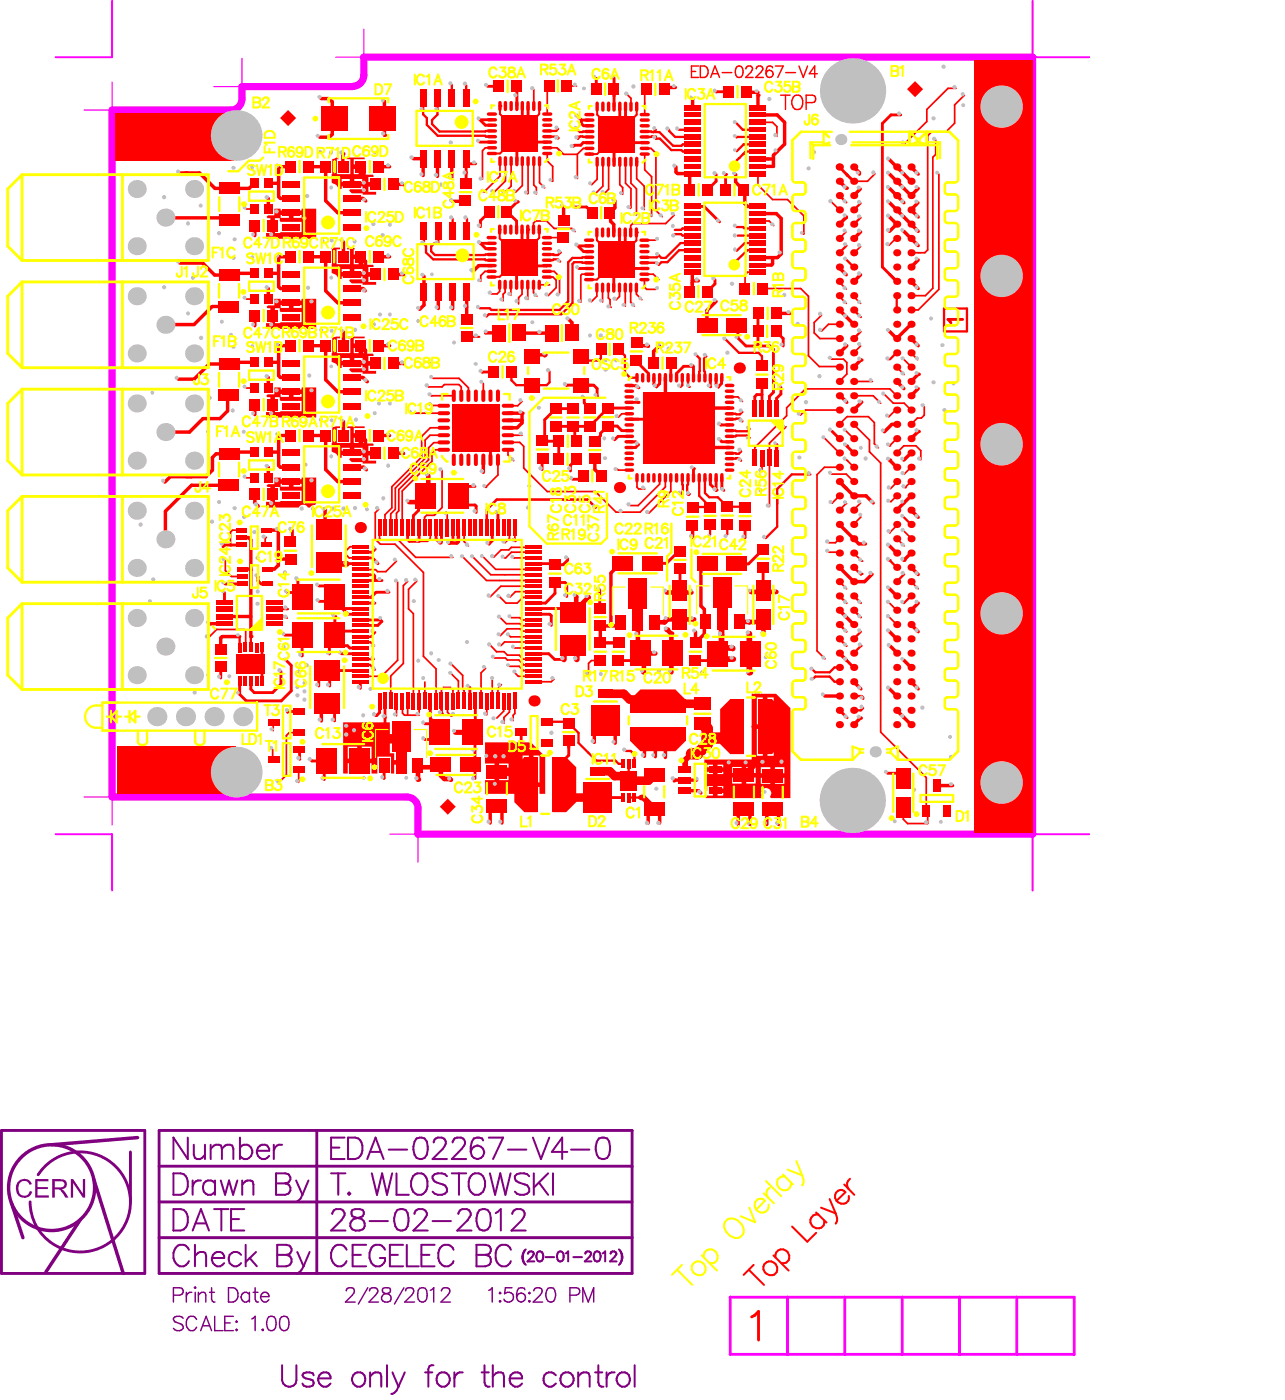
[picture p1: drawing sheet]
<svg xmlns="http://www.w3.org/2000/svg" width="114mm" height="124mm" viewBox="0 0 114 124" stroke-linecap="round" stroke-linejoin="round" font-family="sans-serif">
<path d="M.1 100h12.7v12.6h-12.7zM14.1 100h41.8v12.6h-41.8zM28 100v12.6M11.5 101.9v4.4M14.1 109.5h41.8M14.1 106.3h41.8M14.1 103.1h41.8" fill="none" stroke="#800080" stroke-width=".25"/>
<path d="M1 106.4l1 3.1M7.1 107.9l-3 4.6M8.3 104.3l2.6 8.3M12.2 100.6l-7.6 .6" fill="none" stroke="#800080" stroke-width=".3"/>
<g fill="#800080">
<path d="M1.5 104.6l.3-.3h.4h.3l.2 .2 .1 .2-.2 .1a.53 .53 0 0 0-.7-.3 .53 .53 0 0 0-.3 .6v.1a.5 .5 0 0 0 .5 .5 .5 .5 0 0 0 .5-.4l.2 .1-.3 .5-.4 .1-.4-.2-.2-.2-.1-.5z"/>
<path d="M3.1 104.3h1.2v.2h-1v.5h.9v.2h-.9v.5h1v.2h-1.2z"/>
<path d="M6.3 104.3h.2l.8 1.3v-1.3h.2v1.6h-.2l-.8-1.3v1.3h-.2z"/>
<path d="M4.6 104.3h.8a.44 .44 0 0 1 .5 .4 .44 .44 0 0 1-.5 .5l.4 .3 .3 .4h-.3l-.4-.6-.2-.1h-.4v.7h-.2zM4.8 104.5v.5h.6a.27 .27 0 0 0 .3-.3 .27 .27 0 0 0-.4-.2z"/>
</g>
<g fill="none" stroke="#800080" stroke-width=".13">
<path d="M15.3 114.6h.6a.34 .34 0 0 0 .3-.3 .34 .34 0 0 0-.1-.4h-.8v1.3M16.2 116.6a.5 .5 0 0 0-.9 .1l.2 .2 .6 .2 .1 .4a.54 .54 0 0 1-.9 0M16.5 114.3v.9M17 114.3a.43 .43 0 0 0-.5 .4M17.2 113.9l.1-.1v.1zM17.3 114.3v.9M17.4 116.7a.47 .47 0 0 0-.6-.3 .47 .47 0 0 0-.3 .5 .56 .56 0 0 0 .1 .6 .56 .56 0 0 0 .6 .1l.2-.2M17.5 114.6l.3-.3 .3 .1 .1 .8M17.5 114.3v.9M17.7 117.7l.5-1.3 .5 1.3M17.9 117.3h.6M18.5 114.3h.5"/>
<path d="M18.7 113.9v1l.1 .2 .2 .1M19 116.4v1.3h.7M19.9 117h.4M20.2 113.9h.4a.67 .67 0 0 1 .5 .6 .67 .67 0 0 1-.5 .7h-.4zM20.6 116.4h-.7v1.3h.7M20.9 117.6h.1l-.1 .1zM20.9 116.8l.1 .1-.1 .1zM22 114.5a.41 .41 0 0 0-.6-.1 .41 .41 0 0 0 0 .6 .41 .41 0 0 0 .6 0M22 114.3v.9M22.3 116.7l.3-.3v1.3M22.4 114.3h.4M22.6 113.9v1v.2l.3 .1"/>
<path d="M23 114.7v.1a.39 .39 0 0 0 .3 .4 .39 .39 0 0 0 .5-.2M23.1 114.5a.35 .35 0 0 1 .4-.2 .35 .35 0 0 1 .3 .4h-.8zM23.2 117.6h.1l-.1 .1zM23.7 116.5a.44 .44 0 0 1 .7 .2 .87 .87 0 0 1-.4 1h-.1a.83 .83 0 0 1-.2-1.2zM24.9 116.5a.44 .44 0 0 1 .6 .2 .87 .87 0 0 1-.3 1h-.1a.83 .83 0 0 1-.2-1.2zM30.6 114.2l.1-.2a.45 .45 0 0 1 .6 0 .43 .43 0 0 1-.2 .6l-.6 .6h.9M32.5 113.9l-.8 1.4M32.7 114.2l.1-.3a.41 .41 0 0 1 .6 .2l-.2 .5-.6 .6h.9M33.9 113.9a.28 .28 0 0 0 .1 .5 .45 .45 0 0 1 .5 .2 .45 .45 0 0 1 0 .5 .5 .5 0 0 1-.8-.2 .51 .51 0 0 1 .6-.5 .28 .28 0 0 0 .2-.5zM35.7 113.9l-.8 1.4M35.9 114.2v-.2a.45 .45 0 0 1 .6 0 .43 .43 0 0 1-.1 .6l-.6 .6h.8M37.1 113.9a.44 .44 0 0 1 .6 .2 .87 .87 0 0 1-.3 1.1h-.1a.83 .83 0 0 1-.2-1.3z"/>
<path d="M38 114.1l.3-.2v1.3M39 114.2l.1-.2a.4 .4 0 0 1 .7 .1l-.2 .5-.6 .6h.8M43.2 114.1l.3-.2v1.3M44.1 115.1h.2l-.1 .1zM44.2 114.3l.1 .1h-.1zM45.3 113.9h-.6l-.1 .5a.45 .45 0 0 1 .7 0 .45 .45 0 0 1-.1 .7 .45 .45 0 0 1-.6-.2M46.4 114.1a.37 .37 0 0 0-.3-.2 .37 .37 0 0 0-.4 .2v.6M46.7 114.4l.1-.1 .1 .1zM46.7 115.1h.2l-.1 .1zM47.2 114.2l.1-.2a.4 .4 0 0 1 .6 .1l-.2 .5-.6 .6h.9M48.5 113.9a.41 .41 0 0 1 .5 .2 .66 .66 0 0 1-.4 1.1 .78 .78 0 0 1-.1-1.3zM50.4 114.6h.5a.34 .34 0 0 0 .3-.3 .34 .34 0 0 0-.1-.4h-.7v1.3"/>
<path d="M51.5 115.2v-1.3l.5 1.3 .5-1.3v1.3"/>
<circle cx="46.1" cy="114.8" r=".39"/>
</g>
<g fill="none" stroke="#800080" stroke-width=".18">
<path d="M15.3 103.8h.7a1 1 0 0 1 .4 1.6l-.4 .3h-.7zM15.3 106.9h.7a1 1 0 0 1 .4 1.7l-.4 .2h-.7zM16.6 100.6v1.9l-1.3-1.9v1.9M16.7 110.5a.71 .71 0 0 0-.8-.4 .71 .71 0 0 0-.6 .7 .9 .9 0 0 0 .9 1.2l.5-.5M17 104.4v1.3M17 108.8l.8-1.9 .7 1.9M17.1 101.2v.9l.1 .3 .2 .1h.3l.4-.4M17.2 111.1l.5-.4 .4 .1 .1 1.2M17.2 110.1v1.9M17.3 108.2h.9M17.8 104.4a.6 .6 0 0 0-.8 .5M18.1 101.2v1.3"/>
<path d="M18.6 101.2v1.3M18.6 101.6l.5-.4 .4 .1 .1 .3M18.7 111.3a.6 .6 0 0 0 .4 .6 .6 .6 0 0 0 .7-.2M18.8 111a.52 .52 0 0 1 .6-.3 .52 .52 0 0 1 .4 .6h-1.1zM18.9 106.9h1.3M19 104.7a.6 .6 0 0 0-.8-.1 .6 .6 0 0 0-.2 .8 .6 .6 0 0 0 .8 .2l.2-.2M19 104.4v1.3M19.5 104.4l.4 1.3 .3-1.3 .4 1.3 .4-1.3M19.6 106.9v1.9M19.6 101.6l.5-.4 .4 .1 .1 .3v.9M19.6 101.6v.9M20.4 107.8h.7"/>
<path d="M21.2 101.5a.61 .61 0 0 1 .9-.1 .61 .61 0 0 1 0 .9 .61 .61 0 0 1-.9-.1M21.2 100.6v1.9M21.3 111a.61 .61 0 0 0-.9-.1 .61 .61 0 0 0 0 .9 .61 .61 0 0 0 .9-.1M21.4 104.8l.5-.4 .4 .1 .1 1.2M21.4 104.4v1.3M21.6 106.9h-1.2v1.9h1.2M21.7 110.1v1.9M22.1 111.3l.6 .7M22.6 110.7l-.9 .9M22.7 101.8a.6 .6 0 0 0 .4 .7 .6 .6 0 0 0 .7-.3M22.8 101.5a.52 .52 0 0 1 .6-.3 .52 .52 0 0 1 .4 .6h-1.1zM24.2 101.2v1.3"/>
<path d="M24.4 103.8l1.1 .1a.45 .45 0 0 1 0 .7l-.3 .1a.51 .51 0 0 1 .5 .5 .51 .51 0 0 1-.5 .5h-.8zM24.4 104.7h.8M24.5 110.1l1.1 .1a.45 .45 0 0 1 0 .7l-.3 .1a.51 .51 0 0 1 .5 .5 .51 .51 0 0 1-.5 .5h-.8zM24.5 111h.8M24.9 101.2a.6 .6 0 0 0-.7 .6M26.2 104.4l.5 1.3M26.3 110.7l.5 1.3M26.7 105.7a.83 .83 0 0 1-.6 .6M26.8 112a.83 .83 0 0 1-.6 .6M27.3 104.4l-.6 1.3M27.4 110.7l-.6 1.3M29.3 103.8h1.2"/>
<path d="M29.3 101.5h.7M29.4 107.4l.1-.4 .6-.1a.46 .46 0 0 1 .3 .7l-1.1 1.2h1.2M29.9 103.8v1.9M30.5 100.6h-1.2v1.9h1.2M30.6 110.5a.71 .71 0 0 0-.8-.4 .71 .71 0 0 0-.5 .7 .9 .9 0 0 0 .9 1.2l.4-.5M30.8 100.6h.6a1 1 0 0 1 .5 1.6l-.5 .3h-.6zM30.8 105.6l.1-.1 .1 .1-.1 .1zM31.1 107a.4 .4 0 0 0 .2 .6l.4 .1a.55 .55 0 0 1 .5 .6 .55 .55 0 0 1-.4 .5h-.4a.55 .55 0 0 1-.5-.6 .55 .55 0 0 1 .6-.5l.4-.1a.38 .38 0 0 0 .2-.6l-.3-.1zM31.2 111h.7M32.4 110.1h-1.2v1.9h1.2M32.5 102.5l.7-1.9 .7 1.9M32.7 108h1.6"/>
<path d="M32.7 101.9h1M32.9 103.8l.4 1.9 .5-1.9 .4 1.9 .5-1.9M34 110.5a.71 .71 0 0 0-.8-.4 .71 .71 0 0 0-.5 .7 .88 .88 0 0 0 .9 1.2 .68 .68 0 0 0 .4-.7h-.4M34.4 101.7h1.6M34.5 111h.7M35 103.8v1.9h1.1M35.1 107a.65 .65 0 0 1 .9 .3 1.71 1.71 0 0 1-.1 1.4 .6 .6 0 0 1-1-.2 1.5 1.5 0 0 1 .2-1.5zM35.6 110.1h-1.1v1.9h1.1M36 110.1v1.9h1M36.5 104a.71 .71 0 0 1 .8-.2 .71 .71 0 0 1 .5 .7 .88 .88 0 0 1-.9 1.2 1.12 1.12 0 0 1-.4-1.7zM36.6 107.4a.43 .43 0 0 1 .4-.5h.4a.45 .45 0 0 1 .2 .7l-1.1 1.2h1.3M36.8 100.7a.65 .65 0 0 1 .9 .3 1.61 1.61 0 0 1-.2 1.4 .58 .58 0 0 1-.9-.3 1.5 1.5 0 0 1 .2-1.4z"/>
<path d="M37.3 111h.7M38.2 108h1.7M38.3 101a.43 .43 0 0 1 .4-.4h.4a.45 .45 0 0 1 .2 .7l-1.1 1.2h1.3M38.4 110.1h-1.1v1.9h1.1M39.5 104a.88 .88 0 0 0-1.3 0 .51 .51 0 0 0 .4 .6l.6 .2a.47 .47 0 0 1 .1 .8 .85 .85 0 0 1-1.1-.2M39.9 103.8h1.3M40 101a.49 .49 0 0 1 .4-.4h.4a.45 .45 0 0 1 .2 .7l-1.1 1.2h1.3M40.1 110.5a.69 .69 0 0 0-.8-.4 .69 .69 0 0 0-.6 .7 .88 .88 0 0 0 .9 1.2l.4-.3 .1-.2M40.5 107.4l.2-.4 .6-.1a.46 .46 0 0 1 .2 .7l-1.1 1.2h1.3M40.6 103.8v1.9M41.6 104a.71 .71 0 0 1 .8-.2 .71 .71 0 0 1 .5 .7 .83 .83 0 0 1-.2 .9 .83 .83 0 0 1-.9 .2 1.2 1.2 0 0 1-.2-1.6zM42.1 110.1l1.1 .1a.45 .45 0 0 1 0 .7l-.3 .1 .3 .1a.51 .51 0 0 1 .2 .5 .51 .51 0 0 1-.5 .4h-.8z"/>
<path d="M42.1 111h.8M42.4 107a.65 .65 0 0 1 .9 .3 1.61 1.61 0 0 1-.2 1.4 .58 .58 0 0 1-.9-.2 1.5 1.5 0 0 1 .2-1.5zM42.7 100.9l-.1-.2a.65 .65 0 0 0-.9 .3l-.1 .9M43.2 100.6h1.3l-.9 1.9M43.3 103.8l.5 1.9 .4-1.9 .5 1.9 .4-1.9M43.8 107.3l.5-.4v1.9M44.9 101.7h1.6M45.2 110.5a.69 .69 0 0 0-.8-.4 .69 .69 0 0 0-.6 .7 .88 .88 0 0 0 .9 1.2l.4-.3 .1-.2M45.3 107.4a.49 .49 0 0 1 .4-.5h.3a.45 .45 0 0 1 .3 .7l-1.1 1.2h1.3M46.4 110.6l-.2 .3a.91 .91 0 0 0 .2 .9M46.4 110.6l-.2 .5v.4l.2 .3M46.4 111.8l.1 .1"/>
<path d="M46.5 110.5l-.1 .1M46.7 110.9a.26 .26 0 0 1 .2-.2 .26 .26 0 0 1 .3 .2l-.1 .2-.5 .5h.6M46.8 104a.88 .88 0 0 0-1.3 0 .46 .46 0 0 0 .4 .6l.5 .2a.46 .46 0 0 1 .4 .3 .46 .46 0 0 1-.2 .5 .85 .85 0 0 1-1.1-.2M47.1 100.6l.7 1.9 .8-1.9M47.2 103.8v1.9M47.5 110.7a.28 .28 0 0 1 .5 .2v.2a.4 .4 0 0 1-.3 .5 .56 .56 0 0 1-.2-.9zM47.6 104.6l.9 1.1M48.2 111.2h.8M48.5 103.8l-1.3 1.2M48.9 103.8v1.9M49.4 110.7a.29 .29 0 0 1 .4 .2v.2a.37 .37 0 0 1-.3 .5 .56 .56 0 0 1-.1-.9zM50 110.9l.2-.2v.9"/>
<path d="M50.2 101.9h-1.4l.9-1.3v1.9M50.5 101.7h1.6M50.7 111.2h.7M51.7 110.9l.1-.1 .3-.1 .1 .1 .1 .1-.6 .7h.6M52.6 110.7a.28 .28 0 0 1 .4 .2l.1 .2a.4 .4 0 0 1-.4 .5 .56 .56 0 0 1-.1-.9zM52.9 100.7a.65 .65 0 0 1 1 .3 1.71 1.71 0 0 1-.2 1.4 .6 .6 0 0 1-.9-.3 1.5 1.5 0 0 1 .1-1.4zM53.3 110.9l.2-.2v.9M54 110.9v-.1l.3-.1 .1 .1 .1 .1-.6 .7h.6M54.7 110.5l.1 .1M54.8 110.6l.1 .1M54.8 110.6a.9 .9 0 0 1 .1 1M54.9 111.6l-.2 .3"/>
<path d="M54.9 110.8l.1 .3-.1 .5M24.9 120.8v1.3a.64 .64 0 0 0 .7 .6 .64 .64 0 0 0 .6-.6v-1.3M27.7 121.6l-.1-.1a.68 .68 0 0 0-.9 .1l.3 .3 .6 .2 .1 .3a.56 .56 0 0 1-1 0M28.1 121.9a.6 .6 0 0 0 .4 .7 .6 .6 0 0 0 .7-.2M28.2 121.6a.52 .52 0 0 1 .6-.2 .52 .52 0 0 1 .4 .5h-1.1zM31.2 121.6a.6 .6 0 0 1 .8-.1 .6 .6 0 0 1 .2 .8 .6 .6 0 0 1-.8 .2 .67 .67 0 0 1-.2-.9zM32.7 121.7l.5-.3 .4 .1 .1 1.1M32.7 121.4v1.2M34.2 120.8v1.8M34.7 121.4l.5 1.2M35.2 122.6a.76 .76 0 0 1-.6 .7M35.8 121.4l-.6 1.2"/>
<path d="M37.6 121.4h.6M38.3 120.8h-.3l-.1 .3v1.5M38.7 121.6a.61 .61 0 0 1 .9 0 .61 .61 0 0 1 0 .9 .61 .61 0 0 1-.9-.1l-.1-.3zM40.2 121.4v1.2M40.9 121.4a.6 .6 0 0 0-.7 .5M42.6 121.4h.6M42.8 120.8v1.5l.1 .2 .4 .1M43.6 121.7l.4-.3 .5 .1 .1 1.1M43.6 120.8v1.8M45.1 121.9a.6 .6 0 0 0 .3 .7 .6 .6 0 0 0 .7-.2M45.1 121.6a.54 .54 0 0 1 .7-.2 .54 .54 0 0 1 .3 .5h-1zM49.1 121.6a.61 .61 0 0 0-.9 0 .61 .61 0 0 0 0 .9 .61 .61 0 0 0 .9-.1"/>
<path d="M49.6 121.6a.61 .61 0 0 1 .9 0 .61 .61 0 0 1 0 .9 .61 .61 0 0 1-.9-.1l-.1-.3zM51.1 121.7l.5-.3 .4 .1 .1 .2v.9M51.1 121.4v1.2M52.6 121.4h.6M52.9 120.8v1.5l.1 .2 .3 .1M53.6 121.4v1.2M54.3 121.4a.57 .57 0 0 0-.7 .5M54.6 121.6a.6 .6 0 0 1 .8-.1 .6 .6 0 0 1 .2 .8 .6 .6 0 0 1-.8 .2 .67 .67 0 0 1-.2-.9zM56.1 120.8v1.8"/>
<circle cx="42.2" cy="101.9" r=".59"/>
</g>
<path d="M3.4 103.9a4.4 4.4 0 0 1 7.2-.3 4.4 4.4 0 0 1-2.1 6.9 4.4 4.4 0 0 1-5.8-4.2" fill="none" stroke="#800080" stroke-width=".25"/>
<circle cx="4.6" cy="105" r="3.8" fill="none" stroke="#800080" stroke-width=".3"/>
<path d="M9.9 7.3v2.4h-2.5M21.4 5.2v2.5h-2.5M32.2 2.6v2.5h-2.5M7.4 70.5h2.5v2.5M34.5 73.8h2.4v2.5" fill="none" stroke="#f0f" stroke-width=".1"/>
<path d="M9.9 .1v5h-5M91.3 .1v5h5M4.9 73.8h5v5M96.3 73.8h-5v5" fill="none" stroke="#f0f" stroke-width=".18"/>
<path d="M64.5 114.7h30.5v5.1h-30.5zM69.6 114.7v5.1M74.7 114.7v5.1M79.8 114.7v5.1M84.8 114.7v5.1M89.9 114.7v5.1" fill="none" stroke="#f0f" stroke-width=".25"/>
<path d="M31.2 7.6a.99 .99 0 0 0 1-1v-1.5h59.1v68.7h-54.4v-2.3a.99 .99 0 0 0-.9-1h-26.1v-60.8h10.5a.99 .99 0 0 0 1-1v-1h9.8" fill="none" stroke="#f0f" stroke-width=".63"/>
<g fill="#f00">
<path d="M67.1 61.8h1.1l.9 .9v3.1l-.9 .9h-1.1z"/>
<path d="M45.5 67.9l.9-.9h1.1v4.8h-1.1l-.9-.9z"/>
<path d="M48.9 67h1.2l.8 .9v3l-.8 .9h-1.2z"/>
<path d="M55.7 61.9l.9-.9h3.1l.9 .9v1.2h-4.9z"/>
<path d="M55.7 64.4h4.9v1.2l-.9 .8h-3.1l-.9-.8z"/>
<path d="M63.7 62.7l.8-.9h1.2v4.9h-1.2l-.8-.9z"/>
<path d="M86.1 5.3h5.2v68.3h-5.2z"/>
<path d="M10.4 66h10.5v4.2h-10.5z"/>
<path d="M10.2 10h10.5v4.2h-10.5z"/>
<path d="M42.9 65.7h4l1.3 1.2v3.3h-.5v-.6h-1.5v.6h-3.3v-1.2h.8v-1.5h-.8zM44.1 67.5v.6h.9v-.6zM44.1 68.5v.5h.9v-.5zM47.2 66.8v2.4h.5v-2.4zM46.2 66.8v2.4h.6v-2.4z"/>
<path d="M29.4 37.8l.7-.1v.2h-.3v1.3h1.2v-1.3h-.3v-.2h1.5v.2h-.9v.4h.6v.2h.2v.7h.9v.2h-.4v.5h.6v.4h-.6v.4h.6v.3h-1.1v-.1h-1l-.2-.3v-.1h1.2v-.2h-1.9v.2h-.3a.68 .68 0 0 0-.6-.6zM31.3 38.7v.5h.4v-.5zM31.3 39.6v.3h.8v-.3zM30.2 39.6v.3h.7v-.3z"/>
<path d="M29.4 29.9l.7-.1v.1h-.3v1.3h1.2v-1.3h-.3v-.1h1.5v.1h-.9v.5h.6v.2h.2v.6l.9 .1v.2h-.4v.4h.6v.4h-.6v.5h.6v.3h-1.1v-.2h-1l-.2-.2v-.1h1.2v-.3h-1.9v.2h-.3a.68 .68 0 0 0-.6-.5zM31.3 30.8v.4h.4v-.4zM31.3 31.7v.2h.8v-.2zM30.2 31.7v.2h.7v-.2z"/>
<path d="M29.3 21.9h.8v.2h-.3v1.3h1.1v-1.3h-.2v-.2h.6l.1 .1-.1 .1v.4h.6v.2h.2v.7h.9v.2h-.4v.5h.6v.4h-.6v.4h.6v.3h-1.1v-.1h-1l-.2-.3v-.1h1.2v-.2h-1.9v.2h-.3a.68 .68 0 0 0-.6-.6zM31.3 22.9v.5h.4v-.5zM31.3 23.8v.3h.8v-.3zM30.2 23.8v.3h.7v-.3z"/>
<path d="M29.4 14.1l.3-.2h.2l.1 .2h-.2v1.3h1.2v-1.3h-.4v-.2h1.6v.2h-.9v.4h.6v.2h.2v.7l.9 .1v.2h-.4v.4h.6v.4h-.6v.5h.6v.2h-1.1v-.1h-1l-.2-.2v-.2h1.2v-.2h-1.9v.2h-.3a.68 .68 0 0 0-.6-.5zM31.3 14.9v.5h.4v-.5zM31.3 15.8v.3h.8v-.3zM30.2 15.8v.3h.7v-.3z"/>
<path d="M30.3 63.9h4.2v1h1v.4h-1v1.3h.3v.6h.7v.4h-.7v.8h-.2v-1.5h-1.2v1.5h-.6v-.9h-2.1v.9h-.4zM32 66v1.1h.8v-1.1zM30.7 66v1.1h.9v-1.1z"/>
<path d="M23.6 42.9l.1-.1h.6v-.6h.5v.2h1.9v-.2h1.3v2.4l-.6 .3h-.2a.45 .45 0 0 0-.4-.3 .45 .45 0 0 0-.4 .3h-2.9v-.5h.4v-1.3h-.3zM26 42.8v.2h.7v-.2zM24.8 42.8v.2h.7v-.2zM24.3 43.1v1.3l2.4-.1v-.9h-1.9l-.1-.3z"/>
<path d="M23.6 19.2l.1-.2h.6v-.5h.5v.1h1.9v-.1h1.3v2.6h-4.5v-.5h.4v-1.3h-.3zM26 19v.3h.7v-.3zM24.8 19v.3h.7v-.3zM24.3 19.3v1.3l2.4-.1v-.9h-1.9l-.1-.3z"/>
<path d="M23.6 27.1l.1-.1h.6v-.6h.5v.2h1.9v-.2h1.3v2.7h-4.5v-.5h.4v-1.3h-.3zM26 27v.2h.7v-.2zM24.8 27v.2h.7v-.2zM24.3 27.3v1.3l2.4-.1v-.9h-1.9l-.1-.3z"/>
<path d="M23.5 35l.2-.1h.6v-.6h.5v.1h1.9v-.1h1.3v2.6h-4.5v-.5h.4v-1.3h-.3zM26 34.9v.2h.7v-.2zM24.8 34.9v.2h.7v-.2zM24.3 35.1v1.3h2.4v-.9h-1.9l-.1-.4z"/>
<path d="M66.4 61.4h2.2l1.3 1.2v8h-1.8v-.1a.47 .47 0 0 0 0-.7 .47 .47 0 0 0-.7 0 .47 .47 0 0 0 0 .7l-.1 .1h-4.9l-.1-.1 .1-.2 .6 .1v-.9h-.5v.4l-.1 .1-.1-.2v-2.6h4.1zM67.8 61.7v2.4h.6v-2.4zM66.9 61.7v2.4h.5v-2.4zM67.8 64.5v2.3h.6v-2.3zM66.9 64.5v2.3h.5v-2.3zM63.4 67.6v.3h.5v-.3zM62.5 67.6v.3h.5v-.3zM66 67.8v.6h.8v-.6zM64.7 67.8v.6h.9v-.6zM68.5 67.9v.5h.8v-.5zM67.3 67.9v.5h.8v-.5zM63.4 68.3v.2h.5v-.2zM62.5 68.3v.2h.5v-.2zM66 68.8v.5h.8v-.5zM64.7 68.8v.5h.9v-.5zM68.5 68.8v.5h.8v-.5zM67.3 68.8v.5h.8v-.5zM63.4 69.5v.2h.5v-.2zM63.4 70.1v.3h.5v-.3z"/>
</g>
<path d="M14.6 19.2v.1M15.9 15.3h.6" fill="none" stroke="#f00" stroke-width=".3"/>
<circle cx="18.6" cy="55.2" r=".15" fill="#f00"/>
<g fill="none" stroke="#f00" stroke-width=".3">
<path d="M20.1 19.1l-.1 .2M22.5 16.2l-.5 .5M23.7 16.2h.9M24.6 17.4l.2 .1M20.1 27.1l-.1 .1M20.2 35l-.1 .1M20.3 24.2l-.2 .1M23.7 24.2h.9M24.1 36.7h.1M24.1 28.8h.1M24.1 20.8v.1M24.6 33.2l.2 .2"/>
<path d="M24.6 25.4l.2 .1M24.7 30.6h-.1M18.8 40.5v1.1M20.2 42.9h-.1M22 47.5l.2 .3M22.5 44.5l.3 .3M23.6 46.9h1M24.1 44.6h.1M24.6 49.4v.6M24.6 41.2l.2 .1M25.8 49.4v.1M28.4 62.8v1"/>
</g>
<g fill="none" stroke="#f00" stroke-width=".25">
<path d="M19.5 59v1M19.8 52.4v.8M22.2 58.8h.5M22.6 58.8l.6 .6M22.8 51v.4l.3 .2M25.8 46.9v1M26.7 52.6l-.3 .3M26.7 58h.1M26.9 51.8h.1M26.9 53.4v.1M28.2 53.2h.8M28.9 59.3v.5l.2 .2"/>
<path d="M28.9 59.3l-.7 .8M29.1 56.7v1.1M29.3 51.8h-1.1M22.2 61l.3 .3M24.8 60.5l-.7 .8M26.5 67.1v.1M26.5 66.2h.1M27.6 67.3h1.3l-.2 .2"/>
</g>
<g fill="none" stroke="#f00" stroke-width=".15">
<path d="M21.8 18.5h.7M21.8 34.3h.7M21.8 26.5h.7M19.9 50.5l.6 .5M20.6 46.9l-.2 .2M21.6 55.7l.1 .1M21.7 57.2v.1M21.8 42.3h.7M23.5 47.5l-.1 .1v.5M24.1 67.1l.1 .1M24.2 63.9h.1M25.6 64.8h.9"/>
<path d="M26.4 68.1h.1"/>
</g>
<path d="M24.3 54.5h.9" fill="none" stroke="#f00" stroke-width=".2"/>
<circle cx="29.1" cy="49.4" r=".2" fill="#f00"/>
<path d="M28.6 49.6v.2M28.6 49.2h.4M29 49.2h.1M29.6 54.5h.1M29.6 54.5v1.7M29.9 56h.1M30.1 55.8h.1M30.1 57.1h.6l.2 .2M29.6 62.7v1" fill="none" stroke="#f00" stroke-width=".25"/>
<path d="M28.3 12.1h.8M28.4 8.7h.7M29.9 18.8h1M30.9 17.5h.2M29.9 34.6h1M29.9 26.8h1M30.9 33.4h.2M30.9 25.5h.2M28.8 45.1h-.1M29.1 46.5l-.1-.1h-.3v.1M29.9 42.6h1M30.9 41.3h.2" fill="none" stroke="#f00" stroke-width=".3"/>
<path d="M30.9 48.4l-.3 .3v.4l.3 .2" fill="none" stroke="#f00" stroke-width=".15"/>
<circle cx="30.3" cy="13.6" r=".15" fill="#f00"/>
<path d="M31.9 52.8h.9M31.9 53.3h1.2M31.9 50.8h1.1l.1 .1v.4h-.1h-1.1M31.9 49.3h1M33.2 48.6l-.3 .2h-1M33.7 51.3h.1M33.2 63.3h.1M34 68.8h-.1M34 63.5h.1" fill="none" stroke="#f00" stroke-width=".25"/>
<path d="M31.9 58.8h.8l.4 .4M31.9 56.8h.9l.3 .3" fill="none" stroke="#f00" stroke-width=".2"/>
<path d="M31.9 49.3h.1M31.9 50.4h1.3l.2 .2M33.7 47.8h1.5M34.6 44.9l-.6 .6M34.9 45l-.4 .4M35.3 45.2l-.3 .2" fill="none" stroke="#f00" stroke-width=".15"/>
<path d="M31.9 14.7l.3 .3M32.2 16.3h1M32.3 16.3v.6M31.9 38.5l.4 .4M31.9 30.6l.4 .4M31.9 22.7l.4 .4M32.1 33.4l.4 .4M32.1 25.5l.2 .2M33.2 24.3h-.9v.6M32.2 41.3l.2 .3" fill="none" stroke="#f00" stroke-width=".3"/>
<circle cx="34" cy="12" r=".15" fill="#f00"/>
<path d="M34 8.9v.1" fill="none" stroke="#f00" stroke-width=".3"/>
<circle cx="36.9" cy="68.9" r=".2" fill="#f00"/>
<g fill="none" stroke="#f00" stroke-width=".15">
<path d="M43.5 13.1h-.6l-.2 .2M44.2 14.3v1.3M45.2 16.5l-.6 .5M36.4 36.5h.1M36.4 36.5h.7M37.9 34.2h1.2M38.1 35h.1M38.1 35.9h1.1M38.3 39.2l-.4 .4M40.8 34.2v.8M41.4 34.3v.7M42.5 24.4v.5"/>
<path d="M44.2 25.2v.6M44.7 25.2v.6M45.9 39.1l.4 .4M36 51.4l-.3 .4M36.8 51.4l-.7 .7M38 46.7v.9l-.2 .3M39.1 44.9l-.7 .7h-.7M39.1 41.6v.1M39.9 59.6l.6 .6M40 58.8l.9 .9M41 46.7v1.2M42.9 59.1l-.4 .4"/>
<path d="M42.9 43.1h.1M43.7 58.2h1M43.9 57.6h.7l.3 .3M44 40.7v1.3M44.2 52.8l.5 .5M44.2 54.7l.6 .5M44.6 56.8l-.3 .3M44.8 55.6l-.6 .6M44.9 40.2l.5 .5M45 46.7v.9l-.3 .4M45.2 48.8l-.5 .5h-.1M45.2 48.4l-.2 .2h-.7"/>
<path d="M45.5 49.3l-.1 .1M45.5 47.9h.1M45.5 46.7v1.2M45.6 52.3l-.5 .5M45.8 59.8h1.4M45.9 58.9l.4 .4h.9M45.9 54.6l.2 .2M46 55.6l.2 .2h1M46 55.2l.1 .1h.7M46.1 54.8h.1M46.1 54.8h1.2M46.2 52.8h1"/>
<path d="M46.3 58.8h.9M46.4 50.8h.8M46.8 55.3h.4M47.2 56.8h.1M47.2 48.8h.1M47.2 48.4h-.1M35.8 63.3h1.3M37.1 63l-.3 .3M37.1 60.9v.1v1M39.2 60.8l-.2 .2v1M39.8 60.8l.2 .2v1M39.9 63.3h.1"/>
<path d="M40.9 61l.1 .1v.9M44.3 60.6l-.3 .3v1.1M44.5 62.9l-.6 .6M45 63l-.4 .5v.5M45.5 63.1l-.1 .2v.4M46.1 66.1l-.1 .1"/>
</g>
<g fill="none" stroke="#f00" stroke-width=".25">
<path d="M41.2 14v1.4M41.2 14.4l.1 .1M42.4 12.6h1.1M43.3 18.7l-.8 .8M43.5 13.6h.1M43.5 10.6h-1.1l.5 .5h.6M44.2 9.4h.1M42.5 21.5h.1M42.5 21.5h1M42.7 32.9h-.1M43.5 24.5h.1M36 46.7v1l.2 .2h.9v-1.2"/>
<path d="M37 44.4v.7l-.5 .5M38.5 46.7v1l.4 .3h.1M39 46.7v1.2M40 46.7v1.1l-.3 .3M41.4 43l-.9 .9M42 44.7l.1 .1v.5M39 64.5v.3l-.6 .6M39 64.7v.1l.3 .3M39 63.1h.1M41.8 67.6l.2 .2M42 67.4l-.2 .2M46.1 64.8v1.3"/>
</g>
<path d="M36.2 44.4h.9M38.7 67.9h.1M39.8 68.9l.1 .1" fill="none" stroke="#f00" stroke-width=".41"/>
<path d="M37.7 10.4v.6M38.7 10.1l-.5 .5v.4l.6 .6M42.9 12l.1 .1h.5M43.5 11.6h-.6M37.7 22.3l.6 .6M38.1 22.2l.3 .4M38.7 20.5v1h-.3l-.3 .3M42.4 27.3h.9l.1 .1M42.9 22.9v.1h.6M43.5 22.5l-.6 .1M45.2 32.9v.7" fill="none" stroke="#f00" stroke-width=".2"/>
<path d="M38.7 14v1.6M42.3 23.5h1.2M43 29.4h-.1M44.1 29.4v.1M46.1 37.2h.1M46.1 36.5v.9M40.5 46.7v1.2l-.1 .1h-.7M42.7 40.7v1.1" fill="none" stroke="#f00" stroke-width=".3"/>
<path d="M41.9 64.7l.2 .3M42 64.8h.4l-.4 .4" fill="none" stroke="#f00" stroke-width=".46"/>
<path d="M42.3 29.8h.1M44.2 20.3h.1M44.2 20.3v.8l.7 .7" fill="none" stroke="#f00" stroke-width=".18"/>
<circle cx="46.1" cy="36.5" r=".15" fill="#f00"/>
<g fill="none" stroke="#f00" stroke-width=".15">
<path d="M46.7 17.1h-.1M47.2 16.4l.2 .2v.5M47.2 7.9v1.5M47.3 19.5l-.1 .2M48.4 13.6h.1M48.4 14.2l.5 .5M48.4 13.1h.8l.3 .2M48.5 7.8l-.1 .2M48.9 16h-.1M45.8 26.3v.6M46.1 35.5l-.3 .4M48.4 24.5h.5l.3 .3v.6"/>
<path d="M48.5 25.2h.1M48.9 60.1h.1"/>
</g>
<path d="M47.1 31.4l-.1 .1M48.3 31.4l-.1 .1" fill="none" stroke="#f00" stroke-width=".3"/>
<path d="M45.9 22.8h.1" fill="none" stroke="#f00" stroke-width=".18"/>
<path d="M45.9 22.8h.1M46.1 20.3v.9l.2 .1M46.7 20.3h.1M46.7 20.3v1.5M48.2 38.7l.2 .3h1M48.4 23.5h-.1M47.9 40.6v.9M48.7 54.5v.8M49.1 52.5l-.9 .8M49.1 51.5h.1M50.3 66.8l-.2 .2M50.3 65.5v.6" fill="none" stroke="#f00" stroke-width=".25"/>
<path d="M48.4 12.1h.8l.2 .1-.1 .1M49.3 11.4l-.1 .2h-.8M48.4 23l.9-.1 .2 .2M48.4 22.5h.5M48.6 32.9v.9M48.9 22.5h.1M49.6 22.3l-.3 .3-.4-.1M51.1 64.8v.9" fill="none" stroke="#f00" stroke-width=".2"/>
<circle cx="51" cy="57.4" r=".25" fill="#f00"/>
<path d="M50.6 57.1l.4 .3" fill="none" stroke="#f00" stroke-width=".51"/>
<g fill="none" stroke="#f00" stroke-width=".25">
<path d="M51.1 10.3l.3 .3v.3l.2 .2M51.5 12.6l-.2 .2h-.5l-.1 .1M52.1 13.6h.1M54.3 8.4v1M55.3 10.3l-.3 .3-.2-.2M50.7 37.7l.1 .2M50.8 38.9l.2 .1M51 37.5v.1M52.1 24.7h.1M52.1 21.7h.1M52.2 37.7h.1M52.4 38.8v.2"/>
<path d="M52.8 34.4v.7M53.1 38.3v.2l-.5 .5M54.3 24.6v.8M54.5 23h.1M54.8 20.6v.9M55.3 20.6l-.1 .9M55.6 38.6h-1l-.3 .3M56.2 39.1l.2 .2-.2 .3M56.3 20.6h.1M56.4 35.6h.1M56.4 34.3h.1M56.4 32.1h.1"/>
<path d="M56.4 32.1l.9 .9v.4M49.9 56.8h1.1l.1 .1M49.9 51.5l.2 .2M50.2 49.4v.1M50.5 56.8h.1M50.6 42.4h.7M51 40.6l-.6 .5v.6M51.2 53.6l-.3 .2M51.5 53.8h-1M53 53.7l.1 .1M56.4 56.9v.8M57 57.8l.1 .1"/>
</g>
<path d="M50.9 52.8h.1M52 52.8h.1M56.4 56.9v.2M56.9 59.4v.1M56.9 58.6l.1 .1M57 57.8h.1M58.7 55l.3-.2zM59.3 56l.1 .1" fill="none" stroke="#f00" stroke-width=".41"/>
<g fill="none" stroke="#f00" stroke-width=".15">
<path d="M49.8 13.7h1.2M50.1 7.6h.9M51.6 13.1l-.6 .5M52.1 13.1h.1M53.3 16.5l-.7 .6M53.5 17v.1M54.8 16.3l.2 .3v.6M56.3 14.3h.1M57 15l.6 .6M57 13.1h.6M57 8.1v1M50.6 20.2l.2 .3"/>
<path d="M50.9 37.6h.1M51.4 24.3l-.1 .1M52.8 26.2l-.5 .5M53.9 26.5v.6l.1 .1M54.8 26.2l-.3 .3M55.6 36.6h-.6l-.3 .3M56.3 26l.4 .5M57 24.7v.7l.2 .2M57 24.3h.8M53.1 58.4h-.8l-.3 .3v1M54.5 45.3h.5M54.6 41.5l.1 .1h.9"/>
<path d="M56.3 42.3v.8l.2 .1h.5"/>
</g>
<g fill="none" stroke="#f00" stroke-width=".3">
<path d="M54.4 18.4l-.5 .4 .1 .8M50.3 28.3l.3 .2v1M52.7 35l.1 .1M56.4 30.6h.9M52.6 40.6v.9M53.1 56.8l.1 .1M54.8 55.4h.1M54.9 49.8h.2M52.5 64.7v1M53.5 63.7h.1M54.4 64.6v1.1M57.7 71.5l-.4 .3"/>
<path d="M58.2 65v.4l.6 .7M59.7 69l-.1 .1"/>
</g>
<g fill="none" stroke="#f00" stroke-width=".2">
<path d="M51.1 12.1v.2l.2-.2h.2M51.1 11.5h.1M57 11.6h.6M57.6 12.1h-.6M51.5 22.8h-.9l-.4 .4M51.5 23.2h-.7l-.2 .1M53.1 30.9v.8l-.2 .2M53.2 31.2v.1M54.7 30.9l.5 .6M55.2 33l.5 .4M52 66.6l.7 .7M54.4 67.3l.3 .3h.4"/>
<path d="M56.1 66.7v.9"/>
</g>
<path d="M52.8 10.1l.7 .8M53.5 12.9l-.7 .7h-.7M54.5 11.9h.1M52.1 24.7h.7M52.8 20.6v.6M54.5 23h.1M56.3 20.6v.7" fill="none" stroke="#f00" stroke-width=".18"/>
<circle cx="59.3" cy="56" r=".2" fill="#f00"/>
<path d="M58.9 55.7l.4 .3M58.9 54.8l-.2 .2h-.6" fill="none" stroke="#f00" stroke-width=".41"/>
<circle cx="59" cy="55.7" r=".2" fill="#f00"/>
<path d="M58 18.6l.5 .6M59.6 19l-.8 .8M58.3 42.3v.5M58.8 42.3v.8M59.3 42.3v1.2" fill="none" stroke="#f00" stroke-width=".15"/>
<path d="M58.8 36.6l.6 .5M60.5 69h1.1" fill="none" stroke="#f00" stroke-width=".3"/>
<path d="M59.3 32.2v1.2" fill="none" stroke="#f00" stroke-width=".25"/>
<path d="M58 12.1v.2h.3l1.1 1M59.1 11.5v.1M58.1 22.8l.1-.2 .3 .2h.3M59 23.2h-.5l-.3 .2-.1-.2" fill="none" stroke="#f00" stroke-width=".2"/>
<path d="M60.6 67.2v.8" fill="none" stroke="#f00" stroke-width=".51"/>
<path d="M60.1 54.8h1.2" fill="none" stroke="#f00" stroke-width=".41"/>
<circle cx="61.3" cy="54.8" r=".2" fill="#f00"/>
<path d="M60.1 52.7h.1" fill="none" stroke="#f00" stroke-width=".41"/>
<path d="M60.4 32.4h.8M61.2 32.4l.1 .1v.9M61.3 32.3l-.1 .1M60.1 52.7v.1M61.3 41.5h.1M63.3 57.7l-.1 .1" fill="none" stroke="#f00" stroke-width=".25"/>
<path d="M61.2 15.3h.1M61.2 8.7v.8M61.2 24.1v1.4M61.2 46.5l.1 1.1" fill="none" stroke="#f00" stroke-width=".3"/>
<g fill="none" stroke="#f00" stroke-width=".2">
<path d="M60 11.5h1.2M60.2 13.3l.2 .1h.8M61.2 12.8h-.8l-.2 .1M60 22.1h1.2M60.2 21.5h1M60.2 20.7l.1 .1h.9M60.9 34.2h.1M61.2 20.2h-.9l-.1 .1M61.6 31.5h.1M60.3 42.3l.1 1.4M60.4 43.5l-.2 .2M60.8 42.3l-.1 1.4 .2 .1v-.1"/>
<path d="M60.9 43.7h.1"/>
</g>
<path d="M63.2 57.3l.2 .2v.3M63.3 58.6v.1" fill="none" stroke="#f00" stroke-width=".51"/>
<circle cx="63.3" cy="57.7" r=".25" fill="#f00"/>
<g fill="none" stroke="#f00" stroke-width=".2">
<path d="M65.1 10.9l.6 .6M65.1 12.1v.1M65.4 14l-.3 .2v.4M65.7 13.6h.1M65.7 12.8l-.6 .6M62.2 32.8l.1 .1v.5M62.4 31.5l-.2 .2M64.5 37.1l.9-.1 .2 .3M65.1 38.5l-.1 .1h-.5M65.1 20.1h.6l.1 .1M65.1 23v.4M65.5 39.9h.1"/>
<path d="M65.6 36.4l-.2 .2h-.9M62.3 42.3v1.3l.4 .4h.8M62.8 44.8h.1M62.8 46.4v.9M64.3 46.4v.9M64.5 40.6l.8-.1 .2 .2M65.8 44.8h-1.5"/>
</g>
<path d="M62.8 34.2h.1M64.5 35.1h.7l.4 .4M65.9 25.2v.3M62.3 42.3h.1" fill="none" stroke="#f00" stroke-width=".15"/>
<g fill="none" stroke="#f00" stroke-width=".25">
<path d="M62.2 18.3l1.4 1.3M63.3 16l-.8 .8M63.3 8.1h.1M64.1 15.4h.1M63.2 24.7v.4l-.7 .7M63.5 34.2h.1M63.7 37.6h.1M62.8 42.3v.5l.5 .6M63.3 43.4h.1M63.3 42.3v1.1M66.8 64.3h.8M67.6 61.6v.1"/>
<path d="M67.6 67.1v.1"/>
</g>
<path d="M65 16.1l.7 .7M63.3 26.7l-.8 .8" fill="none" stroke="#f00" stroke-width=".3"/>
<path d="M64.7 57.3l.1 .1" fill="none" stroke="#f00" stroke-width=".51"/>
<circle cx="66.2" cy="59.5" r=".25" fill="#f00"/>
<path d="M67.4 55l-1.2 .1M67.4 54.7l.1 .1M67.5 54.6v1.4" fill="none" stroke="#f00" stroke-width=".41"/>
<path d="M67.4 34.9h-.5l-.2 .2M67.1 48.9l-.9 1" fill="none" stroke="#f00" stroke-width=".25"/>
<path d="M66.1 24.1h.9M67.4 41.7h.1M67.4 40.5v1.2" fill="none" stroke="#f00" stroke-width=".15"/>
<path d="M66.1 22.1h.9M66.2 38.7h.1M67.1 31.2l.3 .3" fill="none" stroke="#f00" stroke-width=".2"/>
<circle cx="67" cy="14.7" r=".15" fill="#f00"/>
<path d="M67 8.4v1.1" fill="none" stroke="#f00" stroke-width=".3"/>
<circle cx="67" cy="8.4" r=".15" fill="#f00"/>
<g fill="none" stroke="#f00" stroke-width=".15">
<path d="M68.3 17.7h1.3M68.3 10.8l.4 .4M68.5 25.5h.1M69.5 37.7l-.1 .1M71.1 20.7h-.1M71.2 36.3l-.4 .4M73.2 28.7l-.6 .6M73.5 31.7v.1M74.2 32.4v.1M74.2 26.1h.1M74.2 24.9h.1M74.2 24.9l.6 .7"/>
<path d="M74.2 26.1l.6 .7M74.8 20.5l-.6 .6M74.9 33.1l-.7 .6M74.9 36.8l-.7 .7M75.4 26.1l.1 .1M75.5 22.4h.1M72.9 41.3l-.7 .7M73.3 48h.5M73.6 44.5h.1M74.2 51.4h.1M74.2 41.3h.1M74.2 51.4l.6 .7"/>
<path d="M74.2 47.7v.1M74.8 40.7l.7 .6M74.8 44.5l-.6 .6M75.5 48.9h.1M75.5 45.1h.1M75.5 46.4h.1M75.5 48.9v.1"/>
</g>
<path d="M69 34.2v.7l-.3 .3M74.8 39.4h.1M74.2 62.8l.7 .7" fill="none" stroke="#f00" stroke-width=".25"/>
<path d="M68.4 14.1v.6M68.6 18.9l.5 .4M68.7 10.2l.7 .6M69.4 12.7l-.7 .7M74.8 19.2h.1M69.1 22.5l-.4 .3h-.3l-.1 .1v.4l-.1 .1M74.3 35l.6 .6M74.9 30.6l-.7 .6M75.5 24.9h.1M75.5 21.1h.1M74.8 54.6l.7 .6" fill="none" stroke="#f00" stroke-width=".3"/>
<path d="M74.2 26.1h.1M74.8 23l.7 .6M73.8 59l-.5 .5M74.2 56.5l.6 .6M74.2 55.2l.6 .7M74.2 52.7l.6 .6M75.5 56.5h.1" fill="none" stroke="#f00" stroke-width=".2"/>
<g fill="#f00">
<circle cx="75.5" cy="17.3" r=".15"/>
<circle cx="74.8" cy="16.6" r=".15"/>
</g>
<path d="M74.2 14.8h.1M74.2 14.8l.7 .7-.1-.1" fill="none" stroke="#f00" stroke-width=".25"/>
<path d="M78.5 49.5h.1M79.9 50.8l-.6 .6M76.3 61.7v.1" fill="none" stroke="#f00" stroke-width=".2"/>
<path d="M77.1 50.8l-.7 .6M78.7 57.2l.6 .6M78.6 60.9l.7 .7M79.3 62.8l.6 .7" fill="none" stroke="#f00" stroke-width=".3"/>
<path d="M76.8 36.8l.5 .6v.2M76.9 38.9v1.1M77.2 35l.7 .7M77.3 39.3l.3 .3M76.2 49.6h.1M78.6 54.6l.7 .6M78.6 53.3l.7 .7" fill="none" stroke="#f00" stroke-width=".15"/>
<circle cx="79.9" cy="49.5" r=".15" fill="#f00"/>
<path d="M78.6 49.5h.1M79.3 43.8v.1" fill="none" stroke="#f00" stroke-width=".2"/>
<path d="M78.7 44.4h.1M79.3 46.4v.1l-.6 .6M79.3 47.7h.1M79.3 42.6l-.6 .6M79.3 43.9h.1M80 43.1h.1" fill="none" stroke="#f00" stroke-width=".15"/>
<path d="M78.6 40.7l.7 .6M79.9 44.5l-.6 .6" fill="none" stroke="#f00" stroke-width=".3"/>
<circle cx="78.6" cy="40.7" r=".15" fill="#f00"/>
<path d="M78.2 34.9l.8 .8h.9M78.6 39.4h.1M78.7 34.4l.6 .6M79.3 32.5h.1M79.3 38.8l-.7 .6M79.3 36.3h-.1l-.6 .6M79.3 32.5l.6 .6" fill="none" stroke="#f00" stroke-width=".15"/>
<path d="M78.8 37.5h.5" fill="none" stroke="#f00" stroke-width=".3"/>
<circle cx="79.3" cy="33.7" r=".15" fill="#f00"/>
<path d="M79.2 31.2l-.5 .6h-.2M79.2 31.2h.1M79.3 26.1v1.3M80.5 41.3h.1" fill="none" stroke="#f00" stroke-width=".2"/>
<path d="M78.8 10.2h.8M78.6 24.3l.7 .6" fill="none" stroke="#f00" stroke-width=".25"/>
<path d="M79.3 21.1l-.7 .6M81 39.4l.4 .5M81.7 36.7l-.3 .3h-.3l-.6 .5M80.5 51.4l.7 .7M80.5 47.6v.1M80.2 72.8h1.8M81.9 71.8l.1 .1" fill="none" stroke="#f00" stroke-width=".15"/>
<path d="M78.6 16.7l.7 .6M78.6 14.1l1.3 1.3M80.5 55.2l.7 .7M80.5 45.1l.7 .7M81.2 53.3l-.7 .7" fill="none" stroke="#f00" stroke-width=".3"/>
<circle cx="80.5" cy="35" r=".15" fill="#f00"/>
<path d="M81.2 34.4l-.7 .6M81.2 33.1l-.7 .6" fill="none" stroke="#f00" stroke-width=".3"/>
<path d="M80.5 32.4v.1" fill="none" stroke="#f00" stroke-width=".15"/>
<circle cx="81.2" cy="33.1" r=".15" fill="#f00"/>
<path d="M80.5 31.2h.1M80.5 31.2l.6 .6" fill="none" stroke="#f00" stroke-width=".15"/>
<circle cx="80.5" cy="28.7" r=".15" fill="#f00"/>
<path d="M82.4 11.7h1.2M82.7 12.4v1.3M85.3 8.4l-.9 .9M80.5 27.4h.7M80.5 26.1h1.3M82 22.1l-.2 .3h-1.3M19.2 55.7l-.8 .7M19.9 49.6v.9M20.4 47.1v1.1" fill="none" stroke="#f00" stroke-width=".15"/>
<g fill="none" stroke="#f00" stroke-width=".3">
<path d="M17.6 15.3l1.4 1.4M80.5 18.6l.7 .6M80.5 14.8l.7 .6M81.2 16.7l-.7 .6M17.9 23.3l1.1 1M20.3 40l-.2 .1h.1M20.3 32l-.2 .2M80.5 24.9l.7 .6M80.5 21.1l.7 .6M81.2 23l-.7 .6M14.6 45.2v2.5M15.1 42.2l-.5 .4"/>
<path d="M16.4 42.2h.5M18.8 41.6l-.6 .6M19.1 40.1l-.3 .4M21.2 56.3h-1.6l-.1 .1v1"/>
</g>
<path d="M20.4 48.2h.1M20.4 48.2h-.5l-.2 .2M21.2 60.2v1.2M22.2 60.2v.8" fill="none" stroke="#f00" stroke-width=".25"/>
<path d="M21.2 56.3v1" fill="none" stroke="#f00" stroke-width=".2"/>
<circle cx="22.2" cy="56.3" r=".15" fill="#f00"/>
<g fill="none" stroke="#f00" stroke-width=".15">
<path d="M42.7 13.3v2.6M44.7 14.3v1.7M45.2 14.3v2.2M46.2 14.3v2.1M46.7 14.3v2.8M47.2 19.7v.6M47.2 14.3v2.1M48.3 19.5l.7 .7M48.4 8v2.1M48.4 13.6v.6M48.9 14.7v1.3M51 13.6v2.2"/>
<path d="M52.8 14.3v1.6l-.5 .4M53.3 14.3v2.2M54.8 14.3v2M55.3 14.3v1.9M56.3 14.3v1.5l.6 .7v2M57 9.1v1M57 13.6v1.4M58 13.6v5M37.3 38.6v1.8M37.9 39.6v1.1M38.5 39.8l-.3 .3v.7M39.3 34l-.2 .2"/>
<path d="M40.6 33.5l.8 .8M40.6 34l.2 .2M43.5 24h-.6l-.4 .4M44.2 25.8l-.3 .2M44.7 25.8l-.2 .2v.6M44.9 39.8v.4M45.2 25.2v.9M46.1 25.2v.8l-.3 .3M46.3 39.5v1.9M46.7 25.2v1.3M47.2 25.2v.7l.3 .3M48.4 24h.6l.5 .5v1.4"/>
<path d="M49.2 25.4l-.7 .7M51.3 24.4v2.3M52.8 25.4v.8M53.3 25.4v1.3M54.8 25.4v.8M56.3 25.4v.6M21.7 55.8v1.4M23.4 48.1l.2 .1M33.2 45.3v2.4M33.6 48.1h1.3M34 45.5v1.2M34.5 45.4v1.3"/>
<path d="M34.5 59.8v2.2M35 45.4v1.3M35 49.6l-.9 1M35.1 51.5v6.9M35.3 43.3v1.9M35.7 51.8v6.9M36.1 52.1v1.7l.4 .5M40.9 59.7v1.3M41 47.9l.4 .4M41.9 49.3l1.5 1.5M42.5 59.5v2.5M44.7 58.2l.2 .2"/>
<path d="M45 56.2l.1 .1M45.9 58.4l.4 .4M45.9 57.9l.3 .4h1M24.1 66.3v.8M24.2 63.9v.7M26.4 68.1v1.1M35 62v1.3M36 62v1.3M37.1 62v1M40.5 60.2v1.8M43 62v1.2M43.5 60.1v1.9"/>
<path d="M44.5 62v.9M45 62v1M45.5 62v1.1M48.9 60.1l-.2 .2"/>
</g>
<g fill="none" stroke="#f00" stroke-width=".2">
<path d="M37.4 8.7v1.4M37.7 11l1 1M38.7 8.7v1.4M39.9 7.5v1.2M40 19.3v1.2M41.2 7.5v1.2M41.3 19.3v1.2M51.1 11.5l.2 .2 .2-.1M57.6 11.6v.1M58.3 11.7l1.2 1.2M59.1 11.6l.6 .5M65.7 13.6l-.3 .4"/>
<path d="M37.7 21.7v.6M38.1 21.8v.4M43.2 27.8l-.2 .2M48.6 33.8l-.3 .3M50.2 23.2v3.5M50.6 23.3v3.5M55.2 31.5v1.5M60.3 33.4v.7l-.1 .1M60.8 33.4v.7l.1 .1M62.2 31.7v1.1M64.2 30l1.1 1.2M64.5 38.1h.6"/>
<path d="M65.5 39.9l-.2 .2h-.8M65.8 21.5l-.7 .7M22.2 56.3v1M31.9 58.3h1.1M33.2 55.9l-.4 .4h-.9M50.3 64l.8 .8M55.6 67.6v1.4M56.1 70.5h.6M56.5 70.5h.1"/>
</g>
<g fill="none" stroke="#f00" stroke-width=".25">
<path d="M41.2 15.2v1M42.5 19.5v.6M44.1 7.6l.1 .1M45.9 11.8h.1M52.7 6.9v1M54.3 6.9v1.5M54.3 13.3v1M54.5 11.9h.1M54.8 9.4v1M55.3 9.4v.9M63.3 15.4v.6M64.1 15.4v1.4"/>
<path d="M42.5 21.5l.5 .5h.5M43.4 39.1v1.6M49.1 36.1l-.9 1v1.6M49.1 36h.4M49.4 39v1.6M50.8 37.9v1M51.1 21.7l.5 .6M51.3 34.1h-1.2M52.1 34.1h.4l.3 .3M54.6 37.7l.4 .4h.6M55.6 34.1h.1M56.2 34.1l.2 .2"/>
<path d="M58.3 33.4v.5l-.3 .3M59.4 32.1l-.1 .1M62.8 33.4v.8M63.3 33.4v.6l.2 .2M65.2 29.1v.8M23.2 57.3v.9l-.5 .6M26 52l.7 .6M26.3 52.4l.4 .4M26.7 56.2v1.8M26.9 51.8v1.6M29.1 60v.7M29.9 56v.7"/>
<path d="M30.3 53.8l.5 .5M33.2 52.4l-.4 .4M36.5 45.6v1.1M40.5 43.9v.3l.5 .5M43.2 48.1h.1M44 45.4v1.3M48.5 57.8l.5 .5M48.6 54.3l.1 .2M49.1 51.5v1M50.1 51.7v1.1M51.6 42.1l-.3 .3M53 52.2v1.5"/>
<path d="M61.3 41.5v.8M63.2 58.3l-.1 .1M26.5 66.2v.9M28.2 60.1v.6M31.9 60.3v.6M34 67.7v1.1M34 62l.1 2.5M38 62v1.5l1 1M38.2 64l.8 .8M39 62v1.1M39.3 64.4l-.3 .3M42 67.8v1"/>
<path d="M42 62v2M50.3 65.5v1.3M67.6 64.3v2.8"/>
</g>
<g fill="none" stroke="#f00" stroke-width=".3">
<path d="M22.5 20v.8M23.7 17.5v1M24.1 20v.8M24.6 14.8v2.6M28.8 14.7v3.1M30.3 13.6v1.1M32.1 17.5l.2 .3M32.2 15v1.3M39.9 14v1.7M41.2 17.8h-1.2M54 19.6l.3 .3v.7M54.4 17.8v.6"/>
<path d="M58.9 7.7l-.2 .2M61 15.4v1.4M65 15.4v.7M22.5 27.9v.9M22.5 35.8v.9M23.7 25.5v.9M23.7 33.4v.9M23.7 40h.9M23.7 32h.9M24.1 27.9v.9M24.1 35.8v.9M24.6 22.7v2.7"/>
<path d="M24.6 30.6v2.6M24.6 38.5v2.7M28.8 22.7v3M28.8 30.6v3M28.8 38.5v3M30.4 21.4v1.3M30.4 29.4v1.2M30.4 37.3v1.2M30.9 32.1h.2M32.3 32.1h.9M32.3 23.1v1.2M32.3 31v1.8"/>
<path d="M32.3 38.9v1.8M41.3 27.2v1M42.3 23.5l-.5 .5M58.8 35.9v.7M60.1 37.8l1.3 1.4M62.5 27.5v1.4M22.2 47.8v2.6l-.1-.1M22.5 43.7v.8M23.7 41.3v.9M24.1 43.8v.8M24.6 46.9v2.5M24.6 50l-.3 .3h-.7"/>
<path d="M28.7 45.1v1.3M30.9 40.1h.2M32.3 40.1h.9M52.6 41.5l.5 .6M53.1 55.5v1.3M54.9 49.8l-.9 .9M61.5 55.9v1M62.3 53.9v2.2M28.9 62.2l-.5 .6M43.3 71.8v1M44.4 71.8v1M53.5 63.7l-1 1"/>
<path d="M57.3 71.8v1M57.5 65.9l-.5 .5v.5M58.3 71.8v1M58.8 66.1v.9M65.3 71.9v1M66.3 71.9v1M67.6 61.7v2.6h-1M67.8 71.9v1"/>
</g>
<path d="M50.9 52.8v1.4M56.4 52.7v4.1M56.9 57.8v.8M60.1 52.4h1M66.4 52.4h1M36.9 67.7v1.2M39 67.7v.9l.3 .3" fill="none" stroke="#f00" stroke-width=".41"/>
<path d="M42.3 63.9l-.4 .3v.5" fill="none" stroke="#f00" stroke-width=".46"/>
<path d="M43 45.1v1.6M52 44.2l.7 .7" fill="none" stroke="#f00" stroke-width=".23"/>
<path d="M44.2 9.4v.7M52.8 9.4v.7M54.5 11.9h.1M56.3 9.4v.7M44.9 23.7l-.7 .8M46.9 21.8l-1 1M52.8 21.2l.7 .8M53.5 24l-.7 .7" fill="none" stroke="#f00" stroke-width=".18"/>
<path d="M51 57.4v.9M63.3 57.7v.9M52.7 70.4l.1 .1M56.7 70.5h.2" fill="none" stroke="#f00" stroke-width=".51"/>
<path d="M54.3 68.6h.9" fill="none" stroke="#f00" stroke-width=".76"/>
<path d="M62.5 64.4v1.4" fill="none" stroke="#f00" stroke-width="1"/>
<circle cx="66.4" cy="52.4" r=".2" fill="#f00"/>
<path d="M67.4 52.2l.1 .2" fill="none" stroke="#f00" stroke-width=".51"/>
<path d="M67 27.8v2.8M67.4 33.9v1M67.3 50.2h.2" fill="none" stroke="#f00" stroke-width=".25"/>
<path d="M66.3 37.9l-.2 .2M67.4 31.5v.8" fill="none" stroke="#f00" stroke-width=".2"/>
<path d="M67 15.3v1.1M66.7 39.6v.9" fill="none" stroke="#f00" stroke-width=".15"/>
<path d="M68.8 71.9v1" fill="none" stroke="#f00" stroke-width=".3"/>
<circle cx="68.6" cy="52.4" r=".2" fill="#f00"/>
<path d="M74.2 17.3l.6 .6M75.5 19.8h.1M74.8 21.7l-.6 .7M68.7 43.2v3.4M73.3 59.8l.5 .5M78.6 49.5l.7 .7M79.3 50.2h.1" fill="none" stroke="#f00" stroke-width=".2"/>
<path d="M68.7 13.4l-.3 .3v.4M69.1 19.3v3.2M68.7 39.3v1.2M74.8 28l.7 .7M78.6 29.3l.7 .6M79.3 33.7l.6 .7M75.5 47.7l.4 .4M76.6 43.9l.6 .6M78.6 52.1l.7 .6M78.6 55.9l.7 .6M78.6 48.3l.7 .6" fill="none" stroke="#f00" stroke-width=".3"/>
<path d="M74.9 15.5l.6 .5M68.4 30.9v3.8M68.6 29.3l.6 .6v.7M68.7 35.2v.9M74.8 39.4l.7 .7M74.8 58.4l.7 .6M78.5 68.4h.9l.5 .4" fill="none" stroke="#f00" stroke-width=".25"/>
<g fill="none" stroke="#f00" stroke-width=".15">
<path d="M68.7 11.2v.9M71.1 19.1v1.6M77.3 15.4l-.6 .6M69.5 36.1v.7M70.8 25.5l.7 .7M74.6 31.8l.3 .3v1M74.8 38.1l.7 .7M76.9 40l1 .9M77.3 37.6v1.7M79.9 39.4l-.6 .7M72.2 57.6l.7 .7M74.8 41.9l.7 .7"/>
<path d="M79.3 43.9l-.5 .5M79.3 47.7l.6 .6M79.9 71.4v1.1"/>
</g>
<circle cx="79.3" cy="29.9" r=".15" fill="#f00"/>
<path d="M78.6 19.2l.7 .6-.7 .7M78.6 15.4l1.3 1.3M79.3 17.3l.6 .6M80.5 50.2l.7 .6M80.5 60.3l.7 .6" fill="none" stroke="#f00" stroke-width=".3"/>
<path d="M81.7 36v.7M81.9 68.8v3M82 71.9v.9" fill="none" stroke="#f00" stroke-width=".15"/>
<circle cx="80.5" cy="40.1" r=".15" fill="#f00"/>
<path d="M81.2 38.2l-.7 .6" fill="none" stroke="#f00" stroke-width=".3"/>
<circle cx="81.2" cy="38.2" r=".15" fill="#f00"/>
<g fill="none" stroke="#f00" stroke-width=".15">
<path d="M44.7 16l-1 1M46.2 16.4l-.6 .6M47.3 19.5h1M47.7 16.2l.5 .4M49.5 13.3l.3 .4M51.6 13.1h.5M53.8 16.7l-.3 .3M55.3 16.2l.5 .5M55.3 8.3l.5 .4v.7M55.8 16.2l.5 .5v2.3M55.8 18.4h-.1M57.6 13.1l.4 .5"/>
<path d="M57.6 15.6v3.5M67 19.5h1M67 16.4l1.3 1.3M67 10.8h1.3M81.9 9.7v1M82 12v10.1M82.7 13.7l-.2 .2v11.6M83 15.4v10.2M84.4 9.3v1.6M37.1 36.5h2.1M38 37.8h1.6M38.1 35h2"/>
<path d="M38.3 39.2h1.3M38.5 39.8h1.1M39.6 38.5h-1.6l-.4 .4M42.7 33.9v1.1M44.9 38.5h1.2M44.9 39.1h1M44.9 35.9h.9M47.7 25.2h.8M49 20.2h1.6M51.4 24.3h.7M53.8 26.4l.1 .1M55.3 25.4v1.7"/>
<path d="M55.8 26.7l.3 .4M57 21.2h.9M57.2 25.6h.8M57.8 24.3l.4 .4M66.1 24.1l-.2 .2v.9M67.4 25.5h1.1M68.6 25.5h2.2M71.5 26.2v5.3M72 28.5v.9M81.4 39.9v.8M19.2 55.7h2.4M20.5 51h.9"/>
<path d="M20.6 46.9h.8M30.9 49.3h1M30.9 48.4h1M33.4 50.6h.7M33.5 45l-.3 .3M33.6 46.7v1l.1 .1M34.6 43v1.9M34.9 43.2v1.8M35.1 58.4l-1.4 1.4M35.6 46.6v.1M35.7 58.7l-1.2 1.1M36.5 54.3v7.7"/>
<path d="M36.7 49.3h3.3M37.1 47.9h.7M37.4 50.6v7.4M37.5 46.7h.1M37.7 45.6l-.2 .2M38.5 59.2v2.8M39.1 41.7v3.2M43 51.3h4.2M43.4 57.1l.5 .5M43.4 50.8h3M43.8 50.4h3.4M44.3 51.8h2.9"/>
<path d="M44.3 48.6l-.7 .7M44.6 56.8h2.6M44.8 55.2h1.2M44.8 55.6h1.2M44.9 57.9h1M45 58.9h.9M45.2 54.6h.7M45.2 48.8h2M45.2 48.4h2M45.5 49.3h1.7M45.5 57.3h1.7M45.5 59.5l.3 .3"/>
<path d="M45.6 52.3h1.6M46.2 52.8l-.5 .5h-1M55 45.3h1.6M55.7 44.7h.7M68 44.8h.1M72.2 42v15.6M77.9 40.9v23.8M25.3 68.5l-.6 .7M25.6 64.8l-.3 .3M35.6 62h.1M35.6 63.1l.2 .2M37.1 60.9h.5v.9"/>
<path d="M39.2 60.8h.6M39.5 62h.1M39.6 63l.3 .3"/>
</g>
<g fill="none" stroke="#f00" stroke-width=".3">
<path d="M16.5 15.3h1.1M19 16.7h3M24.6 18.8h3.1M24.6 14.7h1.1M24.8 17.5h.9M27.3 14.7h1.5M29.1 8.7l.3 .3M30.9 16.3h1.3M31.1 17.5h1M33.5 14.7h.9M34 9v3M34.8 16.3h.9"/>
<path d="M36.5 14h.9v1.5M49.8 18.3v1.2M59.8 14.8v.4l.1 .1h1.3M65.7 16.8l.3 .1M65.8 18l.3 .3h.9M66 8.1l1 .1M67 18.9h1.6M67 14.7h1.4M67 14.1h1.4M67 10.2h1.7M69.4 10.8v1.9M78.6 17.9l1.3 1.3"/>
<path d="M81.1 17.9l-.6 .7M18.8 27.1h1.3M19 24.3h1.1M20.1 35.1v1.2l-.7 .7h-1.5M20.2 32.2h-1.7l-1.3 1.3M20.3 24.2h2.2M24.6 34.6h3.1M24.6 26.8h3.1M24.6 22.7h1.1M24.7 38.5h1M24.7 30.6h1M24.8 33.4h1.2"/>
<path d="M24.8 25.5h.9M27.3 38.5h1.5M27.3 30.6h1.5M27.3 22.7h1.5M31.1 33.4h1M31.1 25.5h1M31.1 24.3h1.1M33.5 38.5h.9M33.5 30.6h.9M33.5 22.7h.9M34.8 24.3h.9M37.5 27l-.4 .4"/>
<path d="M38.7 25.8v1.5M40 25.8v1.5M41.3 25.8v1.4M42.9 29.4h1.2M44.9 37.2h1.2M44.9 36.5h1.2M45.9 29.5h1.9M46.1 37.4l-.4 .4h-.8M47.1 31.4h1.2M58.3 30.6l-.5 .5M58.8 33.4v2.5M61.2 24.8h.5"/>
<path d="M61.4 39.2l.4 .4h2.7M62.8 36.8l-1 1h-1.7l-.7-.7M67 23.4h1.2M67 22.8h1.4M68.7 27.7h1.1M80.5 29.9l.7 .7M16.9 42.9h3.2M18.6 55.2h1.2M19.8 54.5h2.4M21.4 47.5h.6M22.2 50.4v5.9M24.6 42.6h3.1"/>
<path d="M24.6 49.4h1.2M24.8 41.3h.9M31.1 41.3h1.1M53.1 55.4h1.7M53.2 56.9h1.5M54 50.7v4.7M62 53.6l.3 .3M62 49.9h.5M57.5 71.4h.3M57.5 65.9h.2M59.7 69h.8M60.5 69.9h1.3l.2 .2"/>
</g>
<g fill="none" stroke="#f00" stroke-width=".2">
<path d="M37.4 10.1l.3 .3M51.5 12.1h.6M51.5 11.6h.6M57.6 12.1h.2l.2 .2M59.4 13.3h.8M59.5 12.9h.7M59.7 12.1h1.5M65.1 12.1h1.9M65.7 11.5h1.3M65.7 12.8h1.3M67 13.4h-1.1l-.2 .2M37.5 21.6l.2 .1"/>
<path d="M37.5 20.5v.8M50.2 26.7l-.7 .7M50.6 26.8l-1 1M51.3 31.5l.4 .4h1.2M51.5 22.8h.6M51.5 23.2h.6M55.7 33.4h.6M57 22.8h1.1M57 23.2h1.1M59.7 20.3h.5M59.7 20.7h.5M60 22.1l-1 1.1"/>
<path d="M61.6 31.5l.3 .2M61.9 32.8l-.1 .6M65.1 38.5h.9l.2 .2M65.2 20.8h1.8M65.3 31.2h1.8M65.8 20.2h1.2M65.8 21.5h1.2M66.1 22.1l-1 .9M83.5 27.3v2M85.5 27.3v2M25.2 54.5l.2 .2M25.4 53.9h.1"/>
<path d="M25.4 53.8v.1M61.3 44.8h1.5M61.8 42.3v1.6M68.7 46.6l-1 1M70 42h1.6M71.9 59.3l.2 .2M72.1 59.8l-.2 .2M52.7 67.3h1.7M76.3 62.6l-.2 .2h-.6"/>
</g>
<g fill="none" stroke="#f00" stroke-width=".25">
<path d="M41.3 14.5h.7M44.8 18.7l.9 .8M45.7 8.5v.9M46.2 9.4v1.4M46.7 9.4v1.4M47 12.6h1.4M50.8 18.3h1.1l.5 .5M51.4 10.6h.7M51.5 12.6h.6M51.6 11.1h.5M61.2 18.3h1M63.3 8.1h1.1"/>
<path d="M42.7 32.9h.9M45.7 24.3v.9M47.2 23.5h1.1M47.6 20.3h.1M49.1 37.7h1.6M51 37.7h1.2M51.1 21.7h1M51.2 23.7h.9M51.6 22.3h.5M51.6 35.2v.4M54.6 37.7h-.9l.1 .1M55.6 39.1h.6"/>
<path d="M55.6 39.6h.6M55.6 37.1h.8M55.6 35.6h.8M59.3 37.1l.8 .7M60.4 32.4l-.6 .6v.4M63.7 38.9l.1 .2h.7M63.7 37.6h.8M63.8 33.4h.1M65.9 30.6h2.2l.3 .3M66.7 35.1v1M67.4 34.9v1.2M68.4 34.7l-.4 .4"/>
<path d="M19.9 51.6h1.5M23.1 51.6h.5M23.2 59.4v.8M24.8 59.4v1.1M25.2 56.2h1.5M25.4 52.4h.7M25.7 58.9v2.2l-.8 .9M26.3 51.3v1.1M28.9 59.3h3M29 53.2l.5-.6v.5l.8 .7h1.6M29 49.2h1M29.3 51.8l.2 .2"/>
<path d="M30.1 55.8h1.8M30.2 57.8h1.7M30.7 49.9h1.2M30.9 57.3h1M32.9 51.3h.8M32.9 49.3l.5 .6M33.6 54.8l.2 .2-.4 .3M41 44.7h1M41.4 43h.6M43.5 46.7v1.1M47.2 53.3h1M47.5 57.8h1"/>
<path d="M49.1 51.5h.8M49.9 56.8l-.2 .2v.8M50.2 49.5l-.4 .5h-.7M59.9 48.8l-1 1h-1.2M60.1 50.3v1.9M63.8 42.3v.9l.2 .2M65.1 49.9h1.1M65.9 46.4v1.2M67.5 50.2v1.8M21.2 61.4l.6 .6M22.5 61.3h1.6M25.5 62.9h.1"/>
<path d="M25.5 62.9l-.1 .1M25.5 62.9h1M27.5 67.3h.1M28.7 67.5v1.4M29.6 63.7l-.1 .1M33.6 63l-.3 .3M37.6 65.4h.8M37.6 64h.6M41.5 60.8v1.2M42 65.2v2.2M67.6 64.3h2"/>
</g>
<path d="M37.9 42.1v1.5M56.9 57.8v1.6M58.1 55l-.2 .2M59 54.8h1.1M59.4 56.1v3.4M65.4 55h.8M37 67.9h1.7M39.3 68.9h.5M39.5 67.3l-.3 .3" fill="none" stroke="#f00" stroke-width=".41"/>
<path d="M29.6 49.9h1.1M50.6 57.1l-.8 .8M63.8 56.9l-.5 .1M66.2 56v3.5M57.8 71.5h.1M61.1 66.7l-.5 .5" fill="none" stroke="#f00" stroke-width=".51"/>
<path d="M33.8 65.4h1.7M53.5 61.4h1.6l.6 .5" fill="none" stroke="#f00" stroke-width=".76"/>
<path d="M43.5 13.6h.7M47.7 9.4h.1M41.3 29.8h1M43.5 24.5h.7M47.7 20.3v.7l-.8 .8" fill="none" stroke="#f00" stroke-width=".18"/>
<path d="M62.5 65.3h1.6" fill="none" stroke="#f00" stroke-width="1"/>
<circle cx="76.1" cy="63.5" r=".15" fill="#f00"/>
<path d="M74.2 35h.1M74.2 46.4l1.3 1.3M74.2 42.6l1.3 1.3h1.1M75.5 51.4h.9M80.5 48.9l-.6 .6M76.1 63.5l-.6 .6M79.9 63.5l.6 .6" fill="none" stroke="#f00" stroke-width=".3"/>
<path d="M73.8 59h.4M75.5 52.7l.6 .6M76.1 57.1h.1M76.2 50.8h.1M76.2 57.1l-.7 .7M76.2 50.8h-.1M80.5 52.7l-.6 .6M75.5 61.6h.7l.1 .1" fill="none" stroke="#f00" stroke-width=".2"/>
<g fill="none" stroke="#f00" stroke-width=".15">
<path d="M73.5 31.8h1.1M74.9 36.8h1.9M75.5 35h1.7M75.5 33.7h1.6M76.1 30.6l-.6 .6M79.9 39.4h1.1M73.3 48.8h.8l.1 .1M73.5 41.9h1.3M74.2 47.7l-.4 .3M74.2 43.9l-.2 .1M75.5 48.9l.7 .7M76.1 44.5l-.6 .6"/>
<path d="M76.1 45.7v.1M79.9 47l.6 .6M80.5 42.6l-.5 .5M80.5 41.3l-.6 .6"/>
</g>
<circle cx="76.1" cy="31.8" r=".15" fill="#f00"/>
<g fill="none" stroke="#f00" stroke-width=".15">
<path d="M44.2 15.6l-1.4 1.4M47.7 14.3v1.9M53.8 14.3v2.4M55.8 14.3v1.9M55.8 16.7v1.7M58.8 19.8h-2.9l-.1 .2v.6M68 19.5l.4 .5M69.6 17.7l1.5 1.4M73.5 17.9l.7 .7M75.5 16h1.2M81.9 10.7l-1.9 2M82.4 11.7l-.4 .3"/>
<path d="M84.4 10.9l-.8 .8M84.5 7.8h-.7l-1.9 1.9M37.6 38.9v1.6l-2.7 2.7M38 37.8l-.7 .8M38.3 33.5h2.3M39.3 34h1.3M43.4 26h.5M48.4 21h1.5M53.8 25.7v.7M55.8 25.4v1.3M69.4 37.8l-1.4 1.4v5.6M69.5 36.8l-2.8 2.8"/>
<path d="M71.2 36.3h3M71.5 31.5l.9 .9h1.8M72 29.4l.5 .5h1.7M72.6 27.9l-.6 .6M72.9 38.8l1.3 1.3M73.2 28.7h1M75.5 26.2l.6 .6M75.5 37.5l1.4 1.4M76.1 21.8l-.6 .6M78.7 34.4h-7.5l-1.7 1.7M79.9 35.7l.6 .6M79.9 31.8l.6 .6"/>
<path d="M82.5 25.5l-.7 .6M83 25.6l-1.8 1.8M31.9 59.8h1.8M33.2 47.7l.4 .4M34.9 48.1l2.5 2.5M35.2 47.8l1.5 1.5M37.3 40.4l-2.7 2.6M37.4 58l1.1 1.2M37.5 45.8v.9M37.9 40.7l-2.6 2.6M38.2 40.8l-2.6 2.6v3.2M39.5 45.5v1.2"/>
<path d="M41 49.3l2 2M42.8 49.3l1 1.1M44 42l-1.1 1.1M44.3 51.8l-1 1M44.9 58.4h1M45.1 56.3h2.1M46.3 41.4l2.1 2.1h4.2l1.9 1.8M58.3 42.8l-1.9 1.9M58.8 43.1l-2.2 2.2M59.3 43.5l-2 1.9M72.9 41.3h1.3M74.2 43.9l-.6 .6"/>
<path d="M76.1 45.8l-.6 .6M25.3 65.1v3.4M35.6 62v1.1M37.6 60.3v.6M39.6 62v1M47.2 60.3h1.5M77.9 64.7l4 4.1M79.9 72.5l.3 .3"/>
</g>
<g fill="none" stroke="#f00" stroke-width=".3">
<path d="M15.2 19.3h4.8M28.8 17.8l1.1 1M29.4 9v2.9l-.3 .2M58.9 7.7h.8M65.8 16.9v1.1M74.2 16l.6 .6M74.8 19.2l-.6 .6M75.5 14.8l.5 .5v.1M76.1 16.7l-.6 .6M79.9 16.7l.6 .6M79.9 19.2l1.3 1.3M79.9 15.4l.6 .6"/>
<path d="M15.8 33.5h1.4M15.9 23.3h2M17.9 37l-1.1 1.2h-2.2M18.8 27.1l-1.6 1.6h-2.1M20.3 40h2.2M20.3 32h2.2M28.8 33.6l1.1 1M28.8 25.7l1.1 1.1M31.1 32.1h1.2M34.8 32.1l.9 .1M37.5 24.4v2.6M47.8 29.5h1"/>
<path d="M57.8 31.1v1M64.5 36.1h-2.7l-1.7 1.7M74.2 23.6l.6 .7M74.2 27.4l.6 .6M76.1 24.3l-.6 .6M76.1 20.5l-.6 .6M76.1 31.8l-.6 .7M76.2 35.6l-.6 .6M78.8 37.5l-.6 .7M79.9 20.5l.6 .6M80.5 28.7l-1.2 1.2M15.1 42.2h3.1"/>
<path d="M16.9 42.9l-2.3 2.3M19.1 40.1h1M21.4 50.3h.7M28.8 41.5l1.1 1.1M31.1 40.1h1.2M34.8 40.1h.9M62 49.9v3.7M62.3 56.1l-.8 .8M74.2 54l.6 .6M74.2 57.8l.6 .6M74.2 50.2l1.3 1.2M75.9 48.1h.6"/>
<path d="M79.9 58.4l.6 .6M80.5 43.9l-.6 .6M80.5 40.1l-.6 .6M53.5 63.7l.9 .9M57.9 65.8v1.1M72.9 61.6h1.3M75.5 60.3l.6 .6M82.8 69.5h1.4"/>
</g>
<g fill="none" stroke="#f00" stroke-width=".2">
<path d="M38.7 12h4.2M38.8 11.6h4.1M57.6 11.7h.7M58 11.5l-.2 .2M76.1 18l-.6 .6M76.1 19.2l-.6 .6M38.3 22.9h4.6M38.4 22.6h4.5M43.2 27.8h6.4M43.4 27.4h6.1M45.2 33.6l.4 .5h2.7M60.2 21.5l-1.4 1.3"/>
<path d="M61.9 31.7v1.1M65.1 38.1h1M75.5 27.4l.6 .6M76.1 29.3l-.6 .6M83.5 29.3h2M83.5 27.3h2M24.3 53.9h1.1M61.8 43.9l1 .9M63.5 44l.8 .8M70 42l-1.3 1.2M72.1 59.8h1.2M72.1 59.5h1.2"/>
<path d="M75.5 54l.6 .6M75.5 50.2l.6 .6M76.1 55.9l-.6 .6M79.9 45.8l.6 .6M48.4 63.8h1.9M51.1 65.7l.9 .9M55.3 66.4h.5l.3 .3M55.6 70.5h.5M73.8 60.3h.4"/>
</g>
<path d="M74.2 14.8h.1" fill="none" stroke="#f00" stroke-width=".61"/>
<g fill="none" stroke="#f00" stroke-width=".25">
<path d="M43.1 7.6h1M45.7 19.5v.8M45.7 7.6v.9M45.7 12.8v1.5M45.7 17.9h.1M45.7 17.9l-.9 .8M55.8 12.6h1.2M78.8 10.2l-.8 .7v12.7l1.3 1.3M49.1 36.1h1.6M51.3 34.1h.8M51.6 35.6l.6 .5M53.7 37.7l-.6 .6"/>
<path d="M55.5 23.7h1.5M55.6 36.1h-1.9l-1.5 1.6M55.6 34.1h.6M55.6 37.1h3.7M57.8 33.4v.6l.2 .2M63.8 33.4v.5l-.3 .3M65.2 29.9l.7 .7M68 35.1v1M73.5 38.1l.7 .7M85.1 28.2h-1.3l.3 .4M20.4 48.2h1M25.3 58.5l.4 .4"/>
<path d="M29 56.1l1.1 1M29.5 52v.6M29.6 56.2l-.5 .5M30.8 54.3h1.1M31.9 54.8h1.7M31.9 55.3h1.5M33.2 52.4h1.2M43.5 47.8l-.3 .3M47.2 54.3h1.4M47.2 53.8h2.6M47.2 49.9h1.9M49 58.3h.8"/>
<path d="M54.7 58.4h1.4M61.5 58.4h1.6M21.8 62h3.1M33.6 62v1M35.5 65.8v1.9M52.8 70.5h2.3M66.4 116.5l.7-.5v2.5"/>
</g>
<path d="M37.7 43.9l-.6 .5M52 52.8l-1.4 1.4M56.6 57.8h1.3M58.9 52.4h1.2M67.5 52.4h1.1" fill="none" stroke="#f00" stroke-width=".41"/>
<path d="M43.9 68.3h1.5l.8 .8M50.2 70.5h2.6M52.8 68.2h1.1l.4 .4M55.7 61.9h1.9l.6 .6M57.8 68.5l-.5 .5h-1.7l-.4-.4M60.6 62.2h1.5" fill="none" stroke="#f00" stroke-width=".76"/>
<path d="M52 44.2h-8.1l-.9 .9" fill="none" stroke="#f00" stroke-width=".23"/>
<g fill="none" stroke="#f00" stroke-width=".18">
<path d="M44.2 10.1l1.7 1.7M45.9 11.8l-1.7 1.8M47.7 9.4v.7l-1.8 1.7M56.3 10.1l-1.8 1.8M56.3 21.3l-1.8 1.7M66.2 112.3l1.3 1.3M66.6 111.9l-.9 .9M68.4 111l1.3 1.4M68.6 111.2a.61 .61 0 0 1 .5-.7 .61 .61 0 0 1 .7 .6 .61 .61 0 0 1-.7 .6M70 108.5l1.4 1.3 .7-.8M72.1 107.2l1 .9M72.4 107.4a.61 .61 0 0 0-.7 .6 .61 .61 0 0 0 .6 .6 .61 .61 0 0 0 .6-.6"/>
<path d="M72.6 106.8l1.3 .5M73.3 106.1l.6 1.2M73.9 107.3a.75 .75 0 0 1 0 .9M73.9 105.5a.5 .5 0 0 1 .8-.1l-.8 .8-.1-.2zM74.6 104.8l.9 .9M75 105.8a.59 .59 0 0 1-.3 .7 .59 .59 0 0 1-.8-.3M75.1 104.3a.63 .63 0 0 0-.1 .9"/>
<circle cx="68.1" cy="112.2" r=".62"/>
</g>
<path d="M49.8 57.9v.4M63.2 57.3h1.5M63.4 57.8l.5 .5h.9M63.8 52.7v4.2M56.9 70.5l.9 1M66.6 67.7l-.8 .9" fill="none" stroke="#f00" stroke-width=".51"/>
<path d="M62.1 64l.4 .4M62.5 65.8l-.8 .9h-.6M65.2 64.3l-1.1 1" fill="none" stroke="#f00" stroke-width="1"/>
<path d="M40.3 64.8h1.7" fill="none" stroke="#f00" stroke-width=".46"/>
<g fill="none" stroke="#f00" stroke-width=".13">
<path d="M61.1 6.3h.4M61.8 5.8h-.7v1.1h.7M61.9 5.8h.4a.54 .54 0 0 1 .3 .5 .54 .54 0 0 1-.3 .6h-.4zM62.8 6.9l.4-1.1 .4 1.1M63 6.5h.5M63.8 6.4h.9M65.2 5.9a.32 .32 0 0 1 .4 .1 .47 .47 0 0 1 .1 .6 .47 .47 0 0 1-.5 .2 .74 .74 0 0 1 0-.9zM65.9 6.1l.2-.3h.2l.2 .2-.1 .4-.5 .5h.7M66.9 6.1l.2-.3 .2 .1 .1 .1-.1 .4-.5 .5h.7M68.3 6a.29 .29 0 0 0-.3-.2 .29 .29 0 0 0-.2 .2l-.1 .5M68.6 5.8h.6l-.4 1.1M69 8.4h.8"/>
<path d="M69.4 8.4v1.3M69.5 6.4h.8M70.1 8.6a.46 .46 0 0 1 .6-.2 .46 .46 0 0 1 .3 .5 .55 .55 0 0 1-.1 .6 .55 .55 0 0 1-.7 .1l-.1-.1a.8 .8 0 0 1 0-.9zM70.6 5.8l.4 1.1 .4-1.1M71.3 9.1l.7-.1 .1-.2-.1-.3-.7-.1v1.3M72.3 6.5h-.8l.5-.7v1.1"/>
<circle cx="68" cy="6.5" r=".31"/>
</g>
<g fill="#c0c0c0">
<circle cx="67.4" cy="56" r=".19"/>
<circle cx="28.1" cy="12" r=".18"/>
<circle cx="28.3" cy="8.6" r=".18"/>
<circle cx="33.9" cy="11.8" r=".18"/>
<circle cx="33.8" cy="8.9" r=".18"/>
<circle cx="27.3" cy="33.2" r=".18"/>
<circle cx="27.2" cy="25.5" r=".19"/>
<circle cx="27" cy="41.1" r=".18"/>
<circle cx="23.3" cy="47.5" r=".19"/>
<circle cx="27.2" cy="17.3" r=".19"/>
<circle cx="88.5" cy="9.4" r="1.87"/>
<circle cx="88.5" cy="24.4" r="1.87"/>
<circle cx="88.5" cy="39.3" r="1.88"/>
<circle cx="88.5" cy="54.3" r="1.87"/>
<circle cx="88.5" cy="69.2" r="1.88"/>
<circle cx="54.5" cy="36.8" r=".18"/>
<circle cx="60.8" cy="34.1" r=".18"/>
<circle cx="60" cy="34.1" r=".18"/>
<circle cx="61.1" cy="32.3" r=".18"/>
<circle cx="62.3" cy="31.4" r=".18"/>
<circle cx="37.7" cy="34.1" r=".19"/>
<circle cx="59.5" cy="20.8" r=".19"/>
<circle cx="59.5" cy="20" r=".18"/>
<circle cx="24.5" cy="14.7" r=".19"/>
<circle cx="24.5" cy="22.6" r=".19"/>
<circle cx="24.5" cy="38.4" r=".18"/>
<circle cx="24.5" cy="30.4" r=".18"/>
<circle cx="18.4" cy="38.2" r=".18"/>
<circle cx="32.2" cy="16.2" r=".18"/>
<circle cx="39" cy="16.3" r=".18"/>
<circle cx="51.6" cy="7.8" r=".17"/>
<circle cx="50.8" cy="7.5" r=".18"/>
<circle cx="49.4" cy="22.2" r=".18"/>
<circle cx="25.1" cy="57.2" r=".18"/>
<circle cx="22.8" cy="52.3" r=".18"/>
<circle cx="20.3" cy="59.8" r=".18"/>
<circle cx="19.6" cy="48.1" r=".18"/>
<circle cx="22.8" cy="53.4" r=".18"/>
<circle cx="22.5" cy="47.1" r=".19"/>
<circle cx="26.3" cy="61.5" r=".19"/>
<circle cx="26.3" cy="60.8" r=".18"/>
<circle cx="26.9" cy="61.9" r=".18"/>
<circle cx="26.9" cy="61.2" r=".18"/>
<circle cx="26.9" cy="60.4" r=".18"/>
<circle cx="24.5" cy="69.1" r=".19"/>
<circle cx="26.3" cy="69.1" r=".18"/>
<circle cx="18.4" cy="59.7" r=".18"/>
<circle cx="24.7" cy="59.3" r=".19"/>
<circle cx="27.1" cy="58.8" r=".18"/>
<circle cx="26.4" cy="59.4" r=".18"/>
<circle cx="54.4" cy="41.5" r=".18"/>
<circle cx="45.3" cy="40.6" r=".18"/>
<circle cx="46" cy="38.3" r=".18"/>
<circle cx="50.5" cy="42.3" r=".19"/>
<circle cx="42.8" cy="43" r=".17"/>
<circle cx="63.8" cy="43.3" r=".18"/>
<circle cx="65.7" cy="47.5" r=".18"/>
<circle cx="66.1" cy="37.8" r=".18"/>
<circle cx="37.4" cy="60" r=".18"/>
<circle cx="41.9" cy="42.9" r=".19"/>
<circle cx="38.9" cy="41.5" r=".19"/>
<circle cx="48.4" cy="32.7" r=".19"/>
<circle cx="37" cy="27.2" r=".18"/>
<circle cx="37.3" cy="24.3" r=".18"/>
<circle cx="38.2" cy="24.3" r=".16"/>
<circle cx="42.5" cy="15.8" r=".19"/>
<circle cx="42.6" cy="16.9" r=".18"/>
<circle cx="33.6" cy="27.8" r=".18"/>
<circle cx="41.1" cy="19.2" r=".19"/>
<circle cx="39.9" cy="19.2" r=".19"/>
<circle cx="41.1" cy="27.1" r=".18"/>
<circle cx="37.3" cy="21.4" r=".18"/>
<circle cx="38.6" cy="21.4" r=".18"/>
<circle cx="42.3" cy="21.4" r=".19"/>
<circle cx="41.7" cy="23.9" r=".18"/>
<circle cx="41.9" cy="14.4" r=".18"/>
<circle cx="36.4" cy="13.9" r=".19"/>
<circle cx="37.2" cy="15.4" r=".18"/>
<circle cx="39.9" cy="17.7" r=".19"/>
<circle cx="41" cy="15.3" r=".18"/>
<circle cx="39.9" cy="12.6" r=".19"/>
<circle cx="39.8" cy="7.4" r=".18"/>
<circle cx="41.1" cy="7.4" r=".19"/>
<circle cx="38.6" cy="9.6" r=".17"/>
<circle cx="37.3" cy="9.6" r=".18"/>
<circle cx="18.7" cy="46.1" r=".19"/>
<circle cx="21.5" cy="38.2" r=".18"/>
<circle cx="64.1" cy="47.4" r=".18"/>
<circle cx="78.5" cy="40.6" r=".18"/>
<circle cx="77.5" cy="39.5" r=".18"/>
<circle cx="43.1" cy="48" r=".18"/>
<circle cx="44.5" cy="47.9" r=".19"/>
<circle cx="45.4" cy="47.7" r=".18"/>
<circle cx="45.3" cy="49.2" r=".18"/>
<circle cx="44.4" cy="49.2" r=".18"/>
<circle cx="34.3" cy="38.4" r=".18"/>
<circle cx="18.5" cy="35.2" r=".19"/>
<circle cx="20.6" cy="36.3" r=".18"/>
<circle cx="20.7" cy="44.9" r=".18"/>
<circle cx="19.4" cy="44.4" r=".18"/>
<circle cx="29.3" cy="40.4" r=".17"/>
<circle cx="35.5" cy="40" r=".18"/>
<circle cx="32.2" cy="39.9" r=".18"/>
<circle cx="32.2" cy="40.6" r=".18"/>
<circle cx="27.5" cy="42.5" r=".19"/>
<circle cx="24.4" cy="42.5" r=".19"/>
<circle cx="21.6" cy="42.2" r=".18"/>
<circle cx="23.6" cy="41.2" r=".18"/>
<circle cx="22.6" cy="44.6" r=".19"/>
<circle cx="24" cy="44.5" r=".18"/>
<circle cx="17.8" cy="29.9" r=".19"/>
<circle cx="15.6" cy="33.4" r=".18"/>
<circle cx="20.4" cy="29.6" r=".18"/>
<circle cx="33.5" cy="35.7" r=".18"/>
<circle cx="34.5" cy="35.7" r=".18"/>
<circle cx="20.6" cy="30.7" r=".18"/>
<circle cx="22.3" cy="30.6" r=".18"/>
<circle cx="29.3" cy="32.4" r=".16"/>
<circle cx="35.5" cy="32.1" r=".18"/>
<circle cx="32.2" cy="32" r=".18"/>
<circle cx="32.2" cy="32.7" r=".18"/>
<circle cx="27.5" cy="34.5" r=".18"/>
<circle cx="24.4" cy="34.5" r=".18"/>
<circle cx="21.6" cy="34.2" r=".18"/>
<circle cx="22.4" cy="36.6" r=".17"/>
<circle cx="24" cy="36.5" r=".18"/>
<circle cx="17" cy="24.6" r=".18"/>
<circle cx="34.5" cy="27.8" r=".18"/>
<circle cx="20.6" cy="22.8" r=".18"/>
<circle cx="14.5" cy="25.4" r=".19"/>
<circle cx="22.3" cy="22.8" r=".18"/>
<circle cx="19.6" cy="28.5" r=".18"/>
<circle cx="16.6" cy="27.7" r=".18"/>
<circle cx="29.3" cy="24.6" r=".17"/>
<circle cx="34.3" cy="22.6" r=".19"/>
<circle cx="35.5" cy="24.2" r=".18"/>
<circle cx="15.8" cy="23.1" r=".18"/>
<circle cx="32.2" cy="24.1" r=".18"/>
<circle cx="32.2" cy="24.8" r=".18"/>
<circle cx="27.5" cy="26.6" r=".18"/>
<circle cx="24.4" cy="26.6" r=".18"/>
<circle cx="21.6" cy="26.3" r=".18"/>
<circle cx="23.6" cy="25.4" r=".19"/>
<circle cx="22.4" cy="28.7" r=".18"/>
<circle cx="24" cy="28.7" r=".18"/>
<circle cx="24" cy="20.7" r=".18"/>
<circle cx="30.2" cy="13.5" r=".19"/>
<circle cx="34.5" cy="19.9" r=".18"/>
<circle cx="29.3" cy="13.5" r=".19"/>
<circle cx="32.2" cy="16.8" r=".18"/>
<circle cx="29.3" cy="16.6" r=".17"/>
<circle cx="34.3" cy="14.6" r=".18"/>
<circle cx="35.5" cy="16.2" r=".18"/>
<circle cx="22.4" cy="20.7" r=".18"/>
<circle cx="19.4" cy="20.6" r=".18"/>
<circle cx="24.4" cy="18.7" r=".19"/>
<circle cx="17.7" cy="18.2" r=".18"/>
<circle cx="16.6" cy="19.8" r=".18"/>
<circle cx="20.7" cy="21.2" r=".18"/>
<circle cx="22.3" cy="14.8" r=".18"/>
<circle cx="20.6" cy="14.8" r=".18"/>
<circle cx="73.4" cy="38" r=".18"/>
<circle cx="76" cy="35.5" r=".19"/>
<circle cx="70.6" cy="36.6" r=".18"/>
<circle cx="40" cy="63.1" r=".18"/>
<circle cx="81.2" cy="40.6" r=".18"/>
<circle cx="78.5" cy="29.2" r=".18"/>
<circle cx="75.9" cy="31.7" r=".18"/>
<circle cx="74.7" cy="38" r=".18"/>
<circle cx="71.2" cy="35.6" r=".19"/>
<circle cx="68.9" cy="34.1" r=".19"/>
<circle cx="72.4" cy="33.3" r=".19"/>
<circle cx="64" cy="29.9" r=".19"/>
<circle cx="63.2" cy="26.5" r=".18"/>
<circle cx="65.1" cy="29.8" r=".19"/>
<circle cx="49.9" cy="34" r=".19"/>
<circle cx="42.5" cy="32.8" r=".18"/>
<circle cx="69.2" cy="37.7" r=".18"/>
<circle cx="74.7" cy="35.5" r=".18"/>
<circle cx="21.6" cy="18.4" r=".18"/>
<circle cx="23.6" cy="17.4" r=".19"/>
<circle cx="14.5" cy="17.4" r=".19"/>
<circle cx="15.8" cy="15.2" r=".19"/>
<circle cx="69.1" cy="30.5" r=".18"/>
<circle cx="68.5" cy="39.2" r=".17"/>
<circle cx="59.1" cy="30.8" r=".19"/>
<circle cx="61.5" cy="31.3" r=".18"/>
<circle cx="65.5" cy="35.4" r=".18"/>
<circle cx="49.4" cy="23" r=".18"/>
<circle cx="50.9" cy="11.3" r=".18"/>
<circle cx="53.3" cy="10.8" r=".18"/>
<circle cx="51" cy="12.1" r=".18"/>
<circle cx="59.6" cy="14.7" r=".18"/>
<circle cx="59.9" cy="11.4" r=".18"/>
<circle cx="59" cy="11.4" r=".18"/>
<circle cx="63.2" cy="15.3" r=".19"/>
<circle cx="50.5" cy="12.9" r=".18"/>
<circle cx="51" cy="10.2" r=".19"/>
<circle cx="45.6" cy="17.7" r=".18"/>
<circle cx="52.2" cy="16.2" r=".18"/>
<circle cx="50.9" cy="15.7" r=".19"/>
<circle cx="48.7" cy="15.9" r=".18"/>
<circle cx="49.3" cy="26" r=".19"/>
<circle cx="48.3" cy="26" r=".18"/>
<circle cx="48" cy="16.5" r=".18"/>
<circle cx="51" cy="23.6" r=".18"/>
<circle cx="56.1" cy="18.9" r=".18"/>
<circle cx="57.4" cy="19" r=".18"/>
<circle cx="58.1" cy="21.1" r=".18"/>
<circle cx="55.6" cy="18.3" r=".18"/>
<circle cx="53.3" cy="17" r=".18"/>
<circle cx="49.2" cy="12.2" r=".19"/>
<circle cx="59.6" cy="7.6" r=".17"/>
<circle cx="57.8" cy="11.3" r=".18"/>
<circle cx="57.8" cy="12.1" r=".18"/>
<circle cx="51" cy="21.6" r=".19"/>
<circle cx="53.8" cy="27.1" r=".19"/>
<circle cx="50.7" cy="18.2" r=".18"/>
<circle cx="52.5" cy="17" r=".18"/>
<circle cx="54.2" cy="17.6" r=".19"/>
<circle cx="59.5" cy="18.9" r=".18"/>
<circle cx="58.1" cy="22.5" r=".18"/>
<circle cx="54.9" cy="17.1" r=".18"/>
<circle cx="56.8" cy="18.4" r=".18"/>
<circle cx="61.6" cy="24.7" r=".18"/>
<circle cx="58.4" cy="19" r=".18"/>
<circle cx="38.9" cy="63" r=".18"/>
<circle cx="77" cy="33.6" r=".18"/>
<circle cx="30.6" cy="64.2" r=".18"/>
<circle cx="31.3" cy="64.6" r=".18"/>
<circle cx="30.6" cy="65" r=".19"/>
<circle cx="27.4" cy="67.1" r=".19"/>
<circle cx="28.3" cy="63.7" r=".18"/>
<circle cx="54.5" cy="31.9" r=".18"/>
<circle cx="64.3" cy="31.2" r=".19"/>
<circle cx="50.3" cy="41.4" r=".19"/>
<circle cx="47.8" cy="41.4" r=".19"/>
<circle cx="53.5" cy="40.5" r=".18"/>
<circle cx="53.4" cy="38.8" r=".18"/>
<circle cx="54.2" cy="38.8" r=".18"/>
<circle cx="51.5" cy="35.1" r=".18"/>
<circle cx="56.3" cy="35.3" r=".18"/>
<circle cx="53.5" cy="31.9" r=".18"/>
<circle cx="53.1" cy="29.7" r=".18"/>
<circle cx="58.2" cy="30.4" r=".19"/>
<circle cx="52.6" cy="34.9" r=".18"/>
<circle cx="29" cy="60.6" r=".18"/>
<circle cx="29" cy="57.7" r=".19"/>
<circle cx="29.5" cy="54.4" r=".18"/>
<circle cx="33" cy="57.1" r=".19"/>
<circle cx="26.4" cy="67" r=".19"/>
<circle cx="28" cy="51.7" r=".18"/>
<circle cx="47.3" cy="17" r=".18"/>
<circle cx="53.3" cy="12.8" r=".18"/>
<circle cx="53.3" cy="11.8" r=".18"/>
<circle cx="53.8" cy="12.3" r=".19"/>
<circle cx="54.3" cy="12.8" r=".18"/>
<circle cx="53.8" cy="11.3" r=".19"/>
<circle cx="54.3" cy="11.8" r=".18"/>
<circle cx="55.4" cy="12.8" r=".19"/>
<circle cx="54.9" cy="12.3" r=".19"/>
<circle cx="55.4" cy="11.8" r=".18"/>
<circle cx="54.3" cy="10.8" r=".18"/>
<circle cx="54.9" cy="11.3" r=".19"/>
<circle cx="83.4" cy="5.9" r=".19"/>
<circle cx="55.4" cy="10.9" r=".18"/>
<circle cx="44.7" cy="10.7" r=".18"/>
<circle cx="45.8" cy="10.7" r=".18"/>
<circle cx="46.8" cy="10.7" r=".18"/>
<circle cx="46.3" cy="11.2" r=".19"/>
<circle cx="45.3" cy="11.2" r=".19"/>
<circle cx="44.8" cy="11.7" r=".18"/>
<circle cx="45.8" cy="11.7" r=".18"/>
<circle cx="46.8" cy="11.7" r=".18"/>
<circle cx="46.3" cy="12.2" r=".19"/>
<circle cx="45.3" cy="12.2" r=".19"/>
<circle cx="44.7" cy="12.7" r=".18"/>
<circle cx="45.8" cy="12.7" r=".18"/>
<circle cx="46.8" cy="12.7" r=".18"/>
<circle cx="43.3" cy="25.9" r=".19"/>
<circle cx="45" cy="26" r=".18"/>
<circle cx="45.7" cy="26.6" r=".18"/>
<circle cx="46.5" cy="26.4" r=".19"/>
<circle cx="47.3" cy="26.1" r=".18"/>
<circle cx="48.3" cy="25.1" r=".18"/>
<circle cx="46.8" cy="23.6" r=".18"/>
<circle cx="45.8" cy="23.6" r=".18"/>
<circle cx="44.8" cy="23.6" r=".18"/>
<circle cx="45.3" cy="23.1" r=".18"/>
<circle cx="46.3" cy="23.1" r=".18"/>
<circle cx="46.8" cy="22.7" r=".18"/>
<circle cx="45.8" cy="22.7" r=".18"/>
<circle cx="44.7" cy="22.7" r=".18"/>
<circle cx="45.3" cy="22.1" r=".18"/>
<circle cx="46.3" cy="22.1" r=".18"/>
<circle cx="46.8" cy="21.6" r=".18"/>
<circle cx="45.8" cy="21.6" r=".18"/>
<circle cx="44.8" cy="21.6" r=".18"/>
<circle cx="73.4" cy="17.8" r=".19"/>
<circle cx="64.7" cy="25.1" r=".19"/>
<circle cx="63.1" cy="24.6" r=".19"/>
<circle cx="64.9" cy="20.8" r=".18"/>
<circle cx="64.9" cy="15.3" r=".19"/>
<circle cx="53.4" cy="21.9" r=".18"/>
<circle cx="54.4" cy="21.9" r=".18"/>
<circle cx="55.4" cy="21.9" r=".18"/>
<circle cx="54.9" cy="22.4" r=".18"/>
<circle cx="53.9" cy="22.4" r=".18"/>
<circle cx="53.4" cy="22.9" r=".19"/>
<circle cx="54.4" cy="22.9" r=".19"/>
<circle cx="55.4" cy="22.9" r=".18"/>
<circle cx="54.9" cy="23.4" r=".18"/>
<circle cx="53.9" cy="23.4" r=".18"/>
<circle cx="53.4" cy="23.9" r=".18"/>
<circle cx="54.4" cy="23.9" r=".18"/>
<circle cx="55.4" cy="23.9" r=".18"/>
<circle cx="56.6" cy="26.4" r=".18"/>
<circle cx="74.7" cy="22.9" r=".18"/>
<circle cx="53.1" cy="26.6" r=".18"/>
<circle cx="54.3" cy="26.4" r=".19"/>
<circle cx="74.7" cy="25.5" r=".18"/>
<circle cx="49.2" cy="11.3" r=".18"/>
<circle cx="63.5" cy="19.5" r=".18"/>
<circle cx="64" cy="15.3" r=".18"/>
<circle cx="61.3" cy="55.8" r=".18"/>
<circle cx="59.2" cy="59.3" r=".18"/>
<circle cx="66.1" cy="59.4" r=".19"/>
<circle cx="63.6" cy="56" r=".19"/>
<circle cx="64.7" cy="58.2" r=".18"/>
<circle cx="44.1" cy="56.1" r=".18"/>
<circle cx="74.7" cy="53.2" r=".19"/>
<circle cx="45.3" cy="57.2" r=".18"/>
<circle cx="44.9" cy="56.1" r=".18"/>
<circle cx="45" cy="54.5" r=".18"/>
<circle cx="44.1" cy="57" r=".18"/>
<circle cx="48.6" cy="55.2" r=".18"/>
<circle cx="44.1" cy="54.5" r=".19"/>
<circle cx="48.8" cy="60" r=".18"/>
<circle cx="76" cy="50.6" r=".18"/>
<circle cx="76" cy="49.5" r=".18"/>
<circle cx="76.3" cy="48" r=".18"/>
<circle cx="39.6" cy="47.9" r=".18"/>
<circle cx="38.8" cy="47.9" r=".18"/>
<circle cx="73.4" cy="44.4" r=".18"/>
<circle cx="74.7" cy="44.4" r=".18"/>
<circle cx="34.9" cy="63.2" r=".18"/>
<circle cx="39.7" cy="68.9" r=".18"/>
<circle cx="29.4" cy="63.6" r=".19"/>
<circle cx="33" cy="59.1" r=".19"/>
<circle cx="32.1" cy="63.3" r=".18"/>
<circle cx="33.9" cy="63.3" r=".18"/>
<circle cx="33.1" cy="63.2" r=".19"/>
<circle cx="25.3" cy="52.3" r=".18"/>
<circle cx="61.2" cy="41.3" r=".18"/>
<circle cx="28.1" cy="53.1" r=".18"/>
<circle cx="33" cy="48.4" r=".18"/>
<circle cx="33.6" cy="54.7" r=".18"/>
<circle cx="32.9" cy="55.8" r=".18"/>
<circle cx="34.3" cy="52.3" r=".19"/>
<circle cx="33" cy="53.3" r=".18"/>
<circle cx="30" cy="57.7" r=".18"/>
<circle cx="32.9" cy="58.2" r=".17"/>
<circle cx="57.4" cy="39.8" r=".18"/>
<circle cx="58.5" cy="39.8" r=".18"/>
<circle cx="59.5" cy="39.8" r=".18"/>
<circle cx="60.5" cy="39.8" r=".18"/>
<circle cx="61.5" cy="39.8" r=".18"/>
<circle cx="62.5" cy="39.8" r=".18"/>
<circle cx="57.9" cy="39.3" r=".18"/>
<circle cx="58.9" cy="39.3" r=".18"/>
<circle cx="60" cy="39.3" r=".18"/>
<circle cx="61" cy="39.3" r=".19"/>
<circle cx="62" cy="39.3" r=".19"/>
<circle cx="57.4" cy="38.8" r=".18"/>
<circle cx="58.5" cy="38.8" r=".18"/>
<circle cx="59.5" cy="38.8" r=".18"/>
<circle cx="60.5" cy="38.8" r=".18"/>
<circle cx="61.5" cy="38.8" r=".18"/>
<circle cx="62.5" cy="38.8" r=".18"/>
<circle cx="57.9" cy="38.3" r=".18"/>
<circle cx="58.9" cy="38.3" r=".18"/>
<circle cx="60" cy="38.3" r=".18"/>
<circle cx="61" cy="38.3" r=".19"/>
<circle cx="62" cy="38.3" r=".19"/>
<circle cx="62.5" cy="37.8" r=".18"/>
<circle cx="62" cy="37.3" r=".19"/>
<circle cx="61.5" cy="37.8" r=".18"/>
<circle cx="61" cy="37.3" r=".19"/>
<circle cx="60.5" cy="37.8" r=".18"/>
<circle cx="60" cy="37.3" r=".18"/>
<circle cx="59.5" cy="37.8" r=".18"/>
<circle cx="58.9" cy="37.3" r=".18"/>
<circle cx="58.5" cy="37.8" r=".18"/>
<circle cx="57.9" cy="37.3" r=".18"/>
<circle cx="57.4" cy="37.8" r=".18"/>
<circle cx="57.4" cy="36.7" r=".18"/>
<circle cx="58.5" cy="36.7" r=".18"/>
<circle cx="59.5" cy="36.7" r=".18"/>
<circle cx="60.5" cy="36.7" r=".18"/>
<circle cx="61.5" cy="36.7" r=".18"/>
<circle cx="62.5" cy="36.7" r=".18"/>
<circle cx="62.5" cy="35.7" r=".18"/>
<circle cx="62" cy="36.3" r=".19"/>
<circle cx="61.5" cy="35.7" r=".18"/>
<circle cx="61" cy="36.3" r=".19"/>
<circle cx="60.5" cy="35.7" r=".18"/>
<circle cx="60" cy="36.3" r=".18"/>
<circle cx="59.5" cy="35.7" r=".18"/>
<circle cx="58.9" cy="36.3" r=".18"/>
<circle cx="58.5" cy="35.7" r=".18"/>
<circle cx="57.9" cy="36.3" r=".18"/>
<circle cx="57.4" cy="35.7" r=".18"/>
<circle cx="57.9" cy="34.1" r=".18"/>
<circle cx="56.3" cy="34.2" r=".18"/>
<circle cx="74.7" cy="63.4" r=".19"/>
<circle cx="74.7" cy="39.3" r=".18"/>
<circle cx="63.5" cy="37.5" r=".19"/>
<circle cx="62.6" cy="34.1" r=".18"/>
<circle cx="65" cy="13.3" r=".16"/>
<circle cx="65" cy="14.5" r=".18"/>
<circle cx="63.6" cy="38.8" r=".18"/>
<circle cx="63.2" cy="8" r=".19"/>
<circle cx="61.1" cy="8.6" r=".17"/>
<circle cx="65" cy="12" r=".17"/>
<circle cx="65" cy="10.8" r=".18"/>
<circle cx="66.9" cy="8" r=".17"/>
<circle cx="81" cy="20.4" r=".18"/>
<circle cx="81" cy="19.1" r=".18"/>
<circle cx="81" cy="21.6" r=".18"/>
<circle cx="81.1" cy="31.7" r=".18"/>
<circle cx="81" cy="33" r=".18"/>
<circle cx="81" cy="34.2" r=".18"/>
<circle cx="78.5" cy="39.3" r=".18"/>
<circle cx="81" cy="38.1" r=".18"/>
<circle cx="79.8" cy="40.6" r=".18"/>
<circle cx="56.3" cy="39.2" r=".18"/>
<circle cx="74.7" cy="30.5" r=".18"/>
<circle cx="57.2" cy="30.5" r=".18"/>
<circle cx="74.7" cy="16.5" r=".18"/>
<circle cx="75.9" cy="16.6" r=".18"/>
<circle cx="74.7" cy="19" r=".18"/>
<circle cx="75.9" cy="17.9" r=".19"/>
<circle cx="74.7" cy="20.4" r=".18"/>
<circle cx="75.9" cy="20.4" r=".19"/>
<circle cx="75.9" cy="19.1" r=".19"/>
<circle cx="74.7" cy="27.9" r=".18"/>
<circle cx="74.7" cy="26.7" r=".18"/>
<circle cx="75.9" cy="24.2" r=".19"/>
<circle cx="75.9" cy="26.7" r=".18"/>
<circle cx="77.2" cy="15.3" r=".19"/>
<circle cx="74.7" cy="17.8" r=".18"/>
<circle cx="74.7" cy="24.2" r=".18"/>
<circle cx="74.7" cy="57" r=".18"/>
<circle cx="79.7" cy="17.8" r=".18"/>
<circle cx="81" cy="17.8" r=".18"/>
<circle cx="78.5" cy="20.3" r=".19"/>
<circle cx="79.7" cy="20.4" r=".18"/>
<circle cx="81" cy="22.9" r=".18"/>
<circle cx="81" cy="45.6" r=".18"/>
<circle cx="81" cy="52" r=".18"/>
<circle cx="78.5" cy="54.5" r=".19"/>
<circle cx="74.7" cy="21.6" r=".18"/>
<circle cx="79.8" cy="50.7" r=".19"/>
<circle cx="78.5" cy="49.4" r=".19"/>
<circle cx="81" cy="15.3" r=".18"/>
<circle cx="79.8" cy="16.5" r=".18"/>
<circle cx="81" cy="16.5" r=".18"/>
<circle cx="79.8" cy="15.3" r=".18"/>
<circle cx="78.5" cy="16.5" r=".18"/>
<circle cx="78.5" cy="19.1" r=".19"/>
<circle cx="78.5" cy="17.8" r=".19"/>
<circle cx="79.7" cy="19.1" r=".18"/>
<circle cx="79.8" cy="44.4" r=".18"/>
<circle cx="79.7" cy="49.4" r=".18"/>
<circle cx="81" cy="50.7" r=".18"/>
<circle cx="78.5" cy="55.8" r=".19"/>
<circle cx="79.8" cy="58.3" r=".18"/>
<circle cx="79.8" cy="63.3" r=".18"/>
<circle cx="81" cy="60.8" r=".18"/>
<circle cx="81" cy="53.2" r=".18"/>
<circle cx="76" cy="27.9" r=".18"/>
<circle cx="79.7" cy="53.2" r=".18"/>
<circle cx="75.9" cy="29.2" r=".19"/>
<circle cx="81" cy="30.5" r=".18"/>
<circle cx="75.9" cy="44.4" r=".18"/>
<circle cx="78.5" cy="44.3" r=".18"/>
<circle cx="79.8" cy="41.8" r=".19"/>
<circle cx="77.1" cy="44.4" r=".18"/>
<circle cx="78.5" cy="15.3" r=".18"/>
<circle cx="75.8" cy="15.3" r=".18"/>
<circle cx="81" cy="55.8" r=".18"/>
<circle cx="74.7" cy="58.3" r=".18"/>
<circle cx="24" cy="66.1" r=".18"/>
<circle cx="24" cy="64.5" r=".18"/>
<circle cx="25.4" cy="62.8" r=".18"/>
<circle cx="75.9" cy="54.5" r=".18"/>
<circle cx="74.7" cy="54.5" r=".19"/>
<circle cx="74.7" cy="55.8" r=".19"/>
<circle cx="75.9" cy="53.2" r=".18"/>
<circle cx="78.5" cy="51.9" r=".18"/>
<circle cx="77" cy="50.7" r=".19"/>
<circle cx="78.5" cy="48.2" r=".19"/>
<circle cx="79.8" cy="45.6" r=".18"/>
<circle cx="78.6" cy="47" r=".18"/>
<circle cx="79.8" cy="46.9" r=".19"/>
<circle cx="79.8" cy="48.2" r=".19"/>
<circle cx="76.1" cy="45.5" r=".18"/>
<circle cx="79.5" cy="10.1" r=".18"/>
<circle cx="81" cy="25.4" r=".18"/>
<circle cx="78.5" cy="14" r=".19"/>
<circle cx="63.3" cy="34.1" r=".18"/>
<circle cx="65.5" cy="36.3" r=".19"/>
<circle cx="61.1" cy="54.7" r=".18"/>
<circle cx="78.5" cy="53.2" r=".19"/>
<circle cx="51.9" cy="59.6" r=".18"/>
<circle cx="55.9" cy="26.9" r=".19"/>
<circle cx="55.4" cy="8.3" r=".19"/>
<circle cx="45.6" cy="8.4" r=".18"/>
<circle cx="43" cy="7.5" r=".18"/>
<circle cx="47" cy="7.8" r=".19"/>
<circle cx="46.5" cy="17" r=".18"/>
<circle cx="45.4" cy="16.9" r=".18"/>
<circle cx="44.5" cy="16.9" r=".18"/>
<circle cx="43.5" cy="16.9" r=".18"/>
<circle cx="42.3" cy="19.9" r=".19"/>
<circle cx="53.5" cy="32.7" r=".18"/>
<circle cx="44.3" cy="26.5" r=".18"/>
<circle cx="75.9" cy="60.8" r=".18"/>
<circle cx="72.7" cy="61.4" r=".18"/>
<circle cx="66.2" cy="52.2" r=".18"/>
<circle cx="68.4" cy="52.2" r=".18"/>
<circle cx="74.7" cy="51.9" r=".18"/>
<circle cx="58.8" cy="52.2" r=".18"/>
<circle cx="61" cy="52.2" r=".19"/>
<circle cx="66.1" cy="54.9" r=".18"/>
<circle cx="71.7" cy="59.1" r=".18"/>
<circle cx="78.4" cy="36.7" r=".18"/>
<circle cx="43.2" cy="52.7" r=".19"/>
<circle cx="43.5" cy="49.2" r=".19"/>
<circle cx="41.3" cy="56.8" r=".18"/>
<circle cx="41.3" cy="60.7" r=".18"/>
<circle cx="43.6" cy="58.1" r=".18"/>
<circle cx="42.8" cy="59" r=".18"/>
<circle cx="43.5" cy="60" r=".18"/>
<circle cx="44.1" cy="60.6" r=".18"/>
<circle cx="45.5" cy="59.4" r=".18"/>
<circle cx="43.2" cy="57" r=".19"/>
<circle cx="44.9" cy="58.8" r=".17"/>
<circle cx="58.8" cy="55.6" r=".18"/>
<circle cx="58.8" cy="54.7" r=".18"/>
<circle cx="82.5" cy="10.5" r=".18"/>
<circle cx="85.1" cy="9.3" r=".18"/>
<circle cx="82.8" cy="15.3" r=".18"/>
<circle cx="82.6" cy="12.3" r=".19"/>
<circle cx="85.1" cy="8.3" r=".18"/>
<circle cx="84.4" cy="7.7" r=".19"/>
<circle cx="79.8" cy="12.6" r=".18"/>
<circle cx="28.5" cy="68.8" r=".18"/>
<circle cx="78.6" cy="57.1" r=".18"/>
<circle cx="66.1" cy="55.9" r=".19"/>
<circle cx="39.8" cy="58.7" r=".18"/>
<circle cx="42.9" cy="63.1" r=".18"/>
<circle cx="44" cy="52.7" r=".18"/>
<circle cx="44.9" cy="52.7" r=".19"/>
<circle cx="40.8" cy="49.2" r=".18"/>
<circle cx="68" cy="8.8" r=".19"/>
<circle cx="68.5" cy="11.9" r=".19"/>
<circle cx="71.5" cy="14.9" r=".18"/>
<circle cx="72" cy="13.5" r=".18"/>
<circle cx="68.6" cy="13.3" r=".18"/>
<circle cx="68.3" cy="19.8" r=".18"/>
<circle cx="69.3" cy="26.1" r=".18"/>
<circle cx="68.9" cy="22.3" r=".18"/>
<circle cx="35.9" cy="68.8" r=".18"/>
<circle cx="37.4" cy="63.9" r=".18"/>
<circle cx="37.4" cy="65.3" r=".18"/>
<circle cx="44.4" cy="63.9" r=".19"/>
<circle cx="45.2" cy="63.6" r=".19"/>
<circle cx="43.6" cy="63.5" r=".18"/>
<circle cx="33.8" cy="68.7" r=".18"/>
<circle cx="36.6" cy="53.2" r=".18"/>
<circle cx="67.7" cy="58.1" r=".17"/>
<circle cx="64.7" cy="57.2" r=".19"/>
<circle cx="56.3" cy="56" r=".18"/>
<circle cx="56.7" cy="59.3" r=".18"/>
<circle cx="57.8" cy="57.7" r=".18"/>
<circle cx="58.3" cy="59.3" r=".18"/>
<circle cx="49.7" cy="58.2" r=".19"/>
<circle cx="50.8" cy="58.2" r=".19"/>
<circle cx="50" cy="49.3" r=".18"/>
<circle cx="50.8" cy="52.6" r=".17"/>
<circle cx="51.9" cy="52.7" r=".18"/>
<circle cx="49.9" cy="52.6" r=".18"/>
<circle cx="52.9" cy="52.1" r=".18"/>
<circle cx="53.1" cy="59.6" r=".18"/>
<circle cx="62.1" cy="59.5" r=".18"/>
<circle cx="52.2" cy="29.7" r=".18"/>
<circle cx="71.8" cy="60" r=".18"/>
<circle cx="41.8" cy="68.8" r=".18"/>
<circle cx="78.4" cy="21.6" r=".19"/>
<circle cx="75.9" cy="21.7" r=".19"/>
<circle cx="65" cy="20" r=".18"/>
<circle cx="55.1" cy="27" r=".18"/>
<circle cx="58.1" cy="25.5" r=".18"/>
<circle cx="58.1" cy="24.6" r=".18"/>
<circle cx="49.7" cy="18.2" r=".18"/>
<circle cx="50.7" cy="20.4" r=".18"/>
<circle cx="51.2" cy="26.6" r=".18"/>
<circle cx="52.1" cy="26.6" r=".19"/>
<circle cx="58.1" cy="23.3" r=".18"/>
<circle cx="42.3" cy="10.5" r=".18"/>
<circle cx="42.2" cy="12.4" r=".18"/>
<circle cx="42.3" cy="24.8" r=".18"/>
<circle cx="78" cy="38.1" r=".18"/>
<circle cx="83.5" cy="36.3" r=".18"/>
<circle cx="79.8" cy="34.2" r=".18"/>
<circle cx="81.6" cy="35.8" r=".18"/>
<circle cx="84.3" cy="33.9" r=".18"/>
<circle cx="82.3" cy="28.2" r=".18"/>
<circle cx="78.5" cy="31.7" r=".18"/>
<circle cx="72.5" cy="29.2" r=".19"/>
<circle cx="72.5" cy="27.8" r=".19"/>
<circle cx="73.4" cy="31.6" r=".18"/>
<circle cx="69.7" cy="27.6" r=".18"/>
<circle cx="75.9" cy="30.4" r=".18"/>
<circle cx="65.5" cy="37.2" r=".19"/>
<circle cx="79.8" cy="33" r=".19"/>
<circle cx="79.8" cy="31.7" r=".18"/>
<circle cx="29.3" cy="29.3" r=".18"/>
<circle cx="30.2" cy="29.3" r=".18"/>
<circle cx="30.2" cy="21.3" r=".17"/>
<circle cx="29.3" cy="21.3" r=".18"/>
<circle cx="30.2" cy="37.2" r=".18"/>
<circle cx="29.3" cy="37.2" r=".18"/>
<circle cx="33" cy="19.8" r=".19"/>
<circle cx="33.8" cy="20.8" r=".18"/>
<circle cx="33.2" cy="13.5" r=".18"/>
<circle cx="34.3" cy="41.2" r=".18"/>
<circle cx="37.7" cy="42" r=".18"/>
<circle cx="67.6" cy="72.8" r=".18"/>
<circle cx="68.7" cy="72.8" r=".18"/>
<circle cx="61.6" cy="68.9" r=".18"/>
<circle cx="59.5" cy="68.8" r=".19"/>
<circle cx="81.9" cy="72.7" r=".19"/>
<circle cx="28.5" cy="21.3" r=".19"/>
<circle cx="28.3" cy="13.4" r=".18"/>
<circle cx="28.4" cy="29.2" r=".18"/>
<circle cx="28.4" cy="37.1" r=".18"/>
<circle cx="84.1" cy="66.9" r=".18"/>
<circle cx="81.5" cy="62.6" r=".19"/>
<circle cx="84" cy="65.2" r=".18"/>
<circle cx="83.2" cy="72.7" r=".18"/>
<circle cx="80.8" cy="69.8" r=".19"/>
<circle cx="79.1" cy="72.6" r=".18"/>
<circle cx="21" cy="56.2" r=".16"/>
<circle cx="19.4" cy="59.9" r=".18"/>
<circle cx="21" cy="61.3" r=".16"/>
<circle cx="21.2" cy="58.6" r=".17"/>
<circle cx="22.9" cy="58.6" r=".17"/>
<circle cx="26.5" cy="57.9" r=".18"/>
<circle cx="18.4" cy="55" r=".18"/>
<circle cx="19.7" cy="52.3" r=".17"/>
<circle cx="18.3" cy="56.3" r=".18"/>
<circle cx="24.5" cy="46.8" r=".18"/>
<circle cx="25" cy="56" r=".18"/>
<circle cx="42.6" cy="41.7" r=".19"/>
<circle cx="78.3" cy="68.3" r=".18"/>
<circle cx="84.1" cy="69.3" r=".18"/>
<circle cx="64.4" cy="67.4" r=".18"/>
<circle cx="65.9" cy="67.4" r=".18"/>
<circle cx="67.4" cy="67.4" r=".18"/>
<circle cx="69.1" cy="67.4" r=".18"/>
<circle cx="32.3" cy="33.6" r=".18"/>
<circle cx="38.6" cy="27.2" r=".18"/>
<circle cx="39.9" cy="27.2" r=".18"/>
<circle cx="32.3" cy="41.4" r=".18"/>
<circle cx="26.9" cy="19.3" r=".18"/>
<circle cx="37" cy="28.4" r=".18"/>
<circle cx="13.5" cy="51.3" r=".19"/>
<circle cx="34.3" cy="30.5" r=".19"/>
<circle cx="38.1" cy="32.2" r=".18"/>
<circle cx="40.1" cy="30.3" r=".18"/>
<circle cx="33.1" cy="28.7" r=".19"/>
<circle cx="38" cy="35.7" r=".18"/>
<circle cx="38" cy="34.9" r=".18"/>
<circle cx="33.1" cy="36.5" r=".18"/>
<circle cx="31.4" cy="44.9" r=".19"/>
<circle cx="25.2" cy="54.5" r=".19"/>
<circle cx="25.2" cy="53.7" r=".19"/>
<circle cx="22.8" cy="49.3" r=".18"/>
<circle cx="19.7" cy="51.5" r=".18"/>
<circle cx="19.8" cy="49.4" r=".18"/>
<circle cx="23.6" cy="33.3" r=".19"/>
<circle cx="28.6" cy="45" r=".18"/>
<circle cx="29.4" cy="45" r=".18"/>
<circle cx="30.4" cy="45" r=".19"/>
<circle cx="31.3" cy="21.4" r=".18"/>
<circle cx="31.4" cy="29.2" r=".19"/>
<circle cx="31.5" cy="37.1" r=".19"/>
<circle cx="32.2" cy="68.8" r=".18"/>
<circle cx="35.9" cy="51.3" r=".19"/>
<circle cx="36.7" cy="51.3" r=".18"/>
<circle cx="36.9" cy="47.8" r=".16"/>
<circle cx="35" cy="51.4" r=".18"/>
<circle cx="70.5" cy="28.6" r=".19"/>
<circle cx="26.2" cy="51.2" r=".19"/>
<circle cx="25.2" cy="50.6" r=".19"/>
<circle cx="28" cy="60.6" r=".18"/>
<circle cx="22.7" cy="50.9" r=".18"/>
<circle cx="25.2" cy="58.3" r=".18"/>
<circle cx="42.5" cy="33.8" r=".18"/>
<circle cx="40.4" cy="36.2" r=".18"/>
<circle cx="43.5" cy="36.2" r=".18"/>
<circle cx="43.5" cy="39.3" r=".18"/>
<circle cx="40.4" cy="39.2" r=".18"/>
<circle cx="65.4" cy="39.8" r=".19"/>
<circle cx="61.1" cy="47.4" r=".19"/>
<circle cx="39.4" cy="45.4" r=".19"/>
<circle cx="46.8" cy="43" r=".18"/>
<circle cx="43.9" cy="45.3" r=".19"/>
<circle cx="52.5" cy="44.8" r=".18"/>
<circle cx="65.4" cy="40.6" r=".18"/>
<circle cx="67.9" cy="44.7" r=".19"/>
<circle cx="21.6" cy="45.7" r=".18"/>
<circle cx="42.6" cy="49.2" r=".18"/>
<circle cx="70.9" cy="20.6" r=".16"/>
<circle cx="56" cy="7.6" r=".19"/>
<circle cx="52.5" cy="6.8" r=".17"/>
<circle cx="54.1" cy="6.8" r=".16"/>
<circle cx="83.3" cy="30.5" r=".18"/>
<circle cx="38.1" cy="33.3" r=".18"/>
<circle cx="33.5" cy="51.2" r=".18"/>
<circle cx="33.3" cy="49.7" r=".18"/>
<circle cx="41.3" cy="48.2" r=".19"/>
<circle cx="41.7" cy="49.2" r=".18"/>
<circle cx="42" cy="45.2" r=".18"/>
<circle cx="30.5" cy="49.8" r=".18"/>
<circle cx="34.9" cy="49.5" r=".18"/>
<circle cx="25.7" cy="46.8" r=".19"/>
<circle cx="27.6" cy="45" r=".18"/>
<circle cx="82.5" cy="33.8" r=".18"/>
<circle cx="46" cy="35.4" r=".18"/>
<circle cx="46" cy="36.4" r=".18"/>
<circle cx="42.1" cy="29.7" r=".18"/>
<circle cx="42.9" cy="29.3" r=".18"/>
<circle cx="32.4" cy="45" r=".18"/>
<circle cx="33.3" cy="44.9" r=".19"/>
<circle cx="36" cy="44.3" r=".18"/>
<circle cx="33.9" cy="44.1" r=".18"/>
<circle cx="37" cy="58.4" r=".18"/>
<circle cx="39.9" cy="49.2" r=".18"/>
<circle cx="42.1" cy="32.2" r=".18"/>
<circle cx="36.2" cy="36.4" r=".18"/>
<circle cx="38.1" cy="57.8" r=".18"/>
<circle cx="38.8" cy="58.4" r=".18"/>
<circle cx="36.9" cy="63.1" r=".18"/>
<circle cx="39.8" cy="59.5" r=".18"/>
<circle cx="31.7" cy="60.8" r=".19"/>
<circle cx="13.3" cy="53.2" r=".18"/>
<circle cx="62.6" cy="47.4" r=".18"/>
<circle cx="74.7" cy="40.6" r=".18"/>
<circle cx="73.4" cy="41.8" r=".18"/>
<circle cx="72.8" cy="58.2" r=".18"/>
<circle cx="73.1" cy="47.9" r=".19"/>
<circle cx="73.1" cy="48.7" r=".18"/>
<circle cx="75.9" cy="55.8" r=".18"/>
<circle cx="76" cy="57" r=".18"/>
<circle cx="13.5" cy="34.7" r=".17"/>
<circle cx="32.2" cy="17.7" r=".16"/>
<circle cx="32.1" cy="25.7" r=".19"/>
<circle cx="39.8" cy="15.6" r=".19"/>
<circle cx="38.5" cy="15.5" r=".18"/>
<circle cx="78.5" cy="60.8" r=".19"/>
<circle cx="36.8" cy="68.8" r=".19"/>
<circle cx="32.7" cy="60.9" r=".18"/>
<circle cx="78.1" cy="34.8" r=".18"/>
<circle cx="77.7" cy="35.5" r=".18"/>
<circle cx="46.7" cy="44.9" r=".18"/>
<circle cx="67.5" cy="47.5" r=".18"/>
<circle cx="76.5" cy="40.6" r=".19"/>
<circle cx="65" cy="23.3" r=".17"/>
<circle cx="65" cy="22.1" r=".18"/>
<circle cx="12.4" cy="46.4" r=".19"/>
<circle cx="14.4" cy="42.5" r=".18"/>
<circle cx="70.7" cy="40.5" r=".18"/>
<circle cx="79.8" cy="43" r=".18"/>
<circle cx="78.6" cy="43.1" r=".18"/>
<circle cx="61.8" cy="70" r=".19"/>
<circle cx="55" cy="68.4" r=".19"/>
<circle cx="55" cy="69.4" r=".19"/>
<circle cx="55.8" cy="69.4" r=".18"/>
<circle cx="55.8" cy="68.4" r=".18"/>
<circle cx="57.2" cy="72.8" r=".19"/>
<circle cx="58.2" cy="72.8" r=".19"/>
<circle cx="40.1" cy="64.6" r=".18"/>
<circle cx="56.8" cy="66.8" r=".18"/>
<circle cx="57.7" cy="66.8" r=".18"/>
<circle cx="58.7" cy="66.8" r=".19"/>
<circle cx="58" cy="69.8" r=".18"/>
<circle cx="52.4" cy="65.5" r=".19"/>
<circle cx="54.2" cy="65.6" r=".18"/>
<circle cx="55.2" cy="66.3" r=".19"/>
<circle cx="48.7" cy="64.8" r=".19"/>
<circle cx="44.5" cy="66.9" r=".19"/>
<circle cx="43.7" cy="69.3" r=".18"/>
<circle cx="43" cy="66.8" r=".18"/>
<circle cx="43.8" cy="66.9" r=".19"/>
<circle cx="66.1" cy="72.8" r=".18"/>
<circle cx="65.1" cy="72.8" r=".18"/>
<circle cx="41.9" cy="66.3" r=".19"/>
<circle cx="43.2" cy="72.7" r=".19"/>
<circle cx="44.2" cy="72.7" r=".18"/>
<circle cx="67.6" cy="70" r=".18"/>
<circle cx="17.2" cy="61.3" r=".18"/>
<circle cx="56.9" cy="43.1" r=".18"/>
<circle cx="57.2" cy="45.3" r=".19"/>
<circle cx="55.6" cy="44.6" r=".19"/>
<circle cx="54.9" cy="45.2" r=".19"/>
<circle cx="63.2" cy="43.3" r=".19"/>
<circle cx="60" cy="43.6" r=".18"/>
<circle cx="60.8" cy="43.6" r=".18"/>
<circle cx="71.5" cy="41.9" r=".18"/>
<circle cx="72.8" cy="38.7" r=".18"/>
<circle cx="67.2" cy="43.4" r=".19"/>
<circle cx="66.1" cy="38.7" r=".18"/>
<circle cx="67.2" cy="41.6" r=".18"/>
<circle cx="75.9" cy="63.4" r=".18"/>
<circle cx="76.2" cy="61.7" r=".18"/>
<circle cx="76.1" cy="62.5" r=".18"/>
<circle cx="42.9" cy="27.9" r=".18"/>
<circle cx="42.2" cy="27.2" r=".18"/>
<circle cx="48.1" cy="31.3" r=".18"/>
<circle cx="50.2" cy="28.2" r=".19"/>
<circle cx="47.7" cy="29.3" r=".19"/>
<circle cx="76.1" cy="39.6" r=".18"/>
<circle cx="26.7" cy="45" r=".19"/>
<circle cx="47.1" cy="28.5" r=".18"/>
<circle cx="47.6" cy="36.1" r=".18"/>
<circle cx="12.1" cy="45.2" r=".8"/>
<circle cx="12.1" cy="16.7" r=".8"/>
<circle cx="16.4" cy="63.4" r=".85"/>
<circle cx="12.1" cy="54.7" r=".8"/>
<circle cx="12.1" cy="50.2" r=".8"/>
<circle cx="12.1" cy="40.7" r=".8"/>
<circle cx="12.1" cy="31.3" r=".8"/>
<circle cx="12.1" cy="21.8" r=".8"/>
<circle cx="12.1" cy="59.7" r=".8"/>
<circle cx="12.1" cy="35.7" r=".8"/>
<circle cx="12.1" cy="26.2" r=".8"/>
<circle cx="13.9" cy="63.4" r=".85"/>
<circle cx="14.6" cy="57.2" r=".8"/>
<circle cx="21.5" cy="63.4" r=".85"/>
<circle cx="18.9" cy="63.4" r=".85"/>
<circle cx="17.2" cy="45.2" r=".8"/>
<circle cx="17.2" cy="16.7" r=".8"/>
<circle cx="14.6" cy="47.7" r=".8"/>
<circle cx="14.6" cy="38.2" r=".8"/>
<circle cx="14.6" cy="28.7" r=".8"/>
<circle cx="17.2" cy="54.7" r=".8"/>
<circle cx="17.2" cy="50.2" r=".8"/>
<circle cx="17.2" cy="40.7" r=".8"/>
<circle cx="17.2" cy="31.3" r=".8"/>
<circle cx="17.2" cy="21.8" r=".8"/>
<circle cx="77.4" cy="66.5" r=".49"/>
<circle cx="74.3" cy="12.3" r=".49"/>
<circle cx="14.6" cy="19.2" r=".8"/>
<circle cx="20.9" cy="68.3" r="2.24"/>
<circle cx="17.2" cy="59.7" r=".8"/>
<circle cx="20.9" cy="12" r="2.24"/>
<circle cx="17.2" cy="35.7" r=".8"/>
<circle cx="17.2" cy="26.2" r=".8"/>
<circle cx="75.3" cy="70.8" r="2.89"/>
<circle cx="75.4" cy="8" r="2.89"/>
</g>
<g fill="#f00">
<path d="M21 56.9h.3v.8h-.3z" fill-rule="evenodd"/>
<path d="M19.3 42.4h1.8v1h-1.8z" fill-rule="evenodd"/>
<path d="M19.3 34.5h1.8v1h-1.8z" fill-rule="evenodd"/>
<path d="M19.3 26.6h1.8v1h-1.8z" fill-rule="evenodd"/>
<path d="M19.4 16.2h1.8v1h-1.8z" fill-rule="evenodd"/>
<path d="M23 56.8h.3v.9h-.3z" fill-rule="evenodd"/>
<path d="M22.5 56.9h.3v.8h-.3z" fill-rule="evenodd"/>
<path d="M22 56.8h.3v.9h-.3z" fill-rule="evenodd"/>
<path d="M21.5 56.8h.3v.9h-.3z" fill-rule="evenodd"/>
<path d="M22.1 26h.7v.9h-.7z" fill-rule="evenodd"/>
<path d="M22.1 18.1h.7v.8h-.7z" fill-rule="evenodd"/>
<path d="M23.7 66.9h1v.6h-1z" fill-rule="evenodd"/>
<path d="M23.7 63.6h1v.6h-1z" fill-rule="evenodd"/>
<path d="M23.5 54.3h1.5v.5h-1.5z" fill-rule="evenodd"/>
<path d="M23.5 54.9h1.5v.5h-1.5z" fill-rule="evenodd"/>
<path d="M23.5 53h1.5v.5h-1.5z" fill-rule="evenodd"/>
<path d="M23.5 53.6h1.5v.5h-1.5z" fill-rule="evenodd"/>
<path d="M23.4 26h.7v.9h-.7z" fill-rule="evenodd"/>
<path d="M23.4 18.1h.7v.8h-.7z" fill-rule="evenodd"/>
<path d="M26 67.8h1v.6h-1z" fill-rule="evenodd"/>
<path d="M26 64.5h1v.6h-1z" fill-rule="evenodd"/>
<path d="M26 62.6h1v.6h-1z" fill-rule="evenodd"/>
<path d="M28.3 30.1h.9v1h-.9z" fill-rule="evenodd"/>
<path d="M28.3 22.2h.9v1h-.9z" fill-rule="evenodd"/>
<path d="M28.3 14.2h.9v1h-.9z" fill-rule="evenodd"/>
<path d="M29.9 30.1h.9v1h-.9z" fill-rule="evenodd"/>
<path d="M29.9 22.2h.9v1h-.9z" fill-rule="evenodd"/>
<path d="M29.9 14.2h.9v1h-.9z" fill-rule="evenodd"/>
<path d="M33.5 67.1h.9v1.2h-.9z" fill-rule="evenodd"/>
<path d="M36.5 67.1h.9v1.2h-.9z" fill-rule="evenodd"/>
<path d="M38.4 7.9h.6v1.5h-.6z" fill-rule="evenodd"/>
</g>
<path d="M40.1 34.6v.8M40.8 34.6v.8M41.4 34.6v.8M40.1 40.3v.7M40.8 40.3v.7M41.4 40.3v.7" fill="none" stroke="#f00" stroke-width=".35"/>
<g fill="#f00">
<path d="M39.6 7.9h.6v1.5h-.6z" fill-rule="evenodd"/>
<path d="M40.9 7.9h.6v1.5h-.6z" fill-rule="evenodd"/>
</g>
<g fill="none" stroke="#f00" stroke-width=".35">
<path d="M42.1 34.6v.8M42.7 34.6v.8M43.4 34.6v.8M44 34.6v.8M44.5 38.5h.8M44.5 39.1h.8M44.5 39.8h.8M44.5 36.5h.8M44.5 37.2h.8M44.5 37.8h.8M42.1 40.3v.7M42.7 40.3v.7"/>
<path d="M43.4 40.3v.7M44 40.3v.7"/>
</g>
<path d="M44.2 24.9v.6M44.7 24.9v.6M45.2 24.9v.6" fill="none" stroke="#f00" stroke-width=".3"/>
<path d="M44.3 18.2h1v1h-1z" fill-rule="evenodd" fill="#f00"/>
<path d="M44.2 14v.6M44.7 14v.6M45.2 14v.6M46.2 14v.6M46.7 14v.6M47.2 14v.6M46.1 24.9v.6M46.7 24.9v.6M47.2 24.9v.6" fill="none" stroke="#f00" stroke-width=".3"/>
<g fill="#f00">
<path d="M47.8 65.4h1.1v.6h-1.1z" fill-rule="evenodd"/>
<path d="M47.8 63.5h1.1v.7h-1.1z" fill-rule="evenodd"/>
<path d="M48.6 51h.9v1h-.9z" fill-rule="evenodd"/>
</g>
<g fill="none" stroke="#f00" stroke-width=".3">
<path d="M48.1 13.6h.6M48.1 13.1h.6M48.1 12.6h.6M48.1 12.1h.6M48.1 11.6h.6M48.1 11.1h.6M48.1 10.6h.6M48.1 10.1h.6M48 24.5h.7M48 23.5h.7M48 23h.7M48 22.5h.7"/>
<path d="M48 21.5h.7M48 21h.7"/>
</g>
<g fill="#f00">
<path d="M49.8 65.1h1v.9h-1z" fill-rule="evenodd"/>
<path d="M50.5 40.1h.9v1h-.9z" fill-rule="evenodd"/>
<path d="M50.5 38.5h1v1h-1z" fill-rule="evenodd"/>
<path d="M52.6 56.4h1v.9h-1z" fill-rule="evenodd"/>
<path d="M52.6 54.9h.9v.9h-.9z" fill-rule="evenodd"/>
<path d="M52.6 53.3h1v1h-1z" fill-rule="evenodd"/>
<path d="M52.1 40.1h1v1h-1z" fill-rule="evenodd"/>
<path d="M52.1 38.5h1v1h-1z" fill-rule="evenodd"/>
<path d="M52.7 30.4h.9v1h-.9z" fill-rule="evenodd"/>
</g>
<path d="M52.8 20.3v.6M52.8 25.1v.6M53.3 20.3v.6M53.3 25.1v.6" fill="none" stroke="#f00" stroke-width=".3"/>
<path d="M51.9 18.3h.9v1h-.9z" fill-rule="evenodd" fill="#f00"/>
<path d="M52.8 14v.6M53.3 14v.6" fill="none" stroke="#f00" stroke-width=".3"/>
<g fill="#f00">
<path d="M55.4 67.2h.3v.8h-.3z" fill-rule="evenodd"/>
<path d="M54.9 67.2h.3v.8h-.3z" fill-rule="evenodd"/>
<path d="M54.2 56.4h1v.9h-1z" fill-rule="evenodd"/>
<path d="M54.4 54.5h.9v1.2h-.9z" fill-rule="evenodd"/>
<path d="M54.2 30.4h.9v1h-.9z" fill-rule="evenodd"/>
</g>
<path d="M54.3 14v.6M54.8 14v.6M55.3 14v.6M54.3 20.3v.6M54.3 25.1v.6M54.8 20.3v.6M54.8 25.1v.6M55.3 20.3v.6M55.3 25.1v.6" fill="none" stroke="#f00" stroke-width=".3"/>
<path d="M55.9 67.2h.3v.7h-.3z" fill-rule="evenodd" fill="#f00"/>
<g fill="none" stroke="#f00" stroke-width=".3">
<path d="M56.3 14v.6M56.7 13.6h.6M56.7 13.1h.6M56.7 12.6h.6M56.7 12.1h.6M56.7 11.6h.6M56.7 11.1h.6M56.7 10.6h.6M56.7 10.1h.6M56.3 20.3v.6M56.3 25.1v.6M56.3 33.1v.6"/>
<path d="M56.7 24.7h.6M56.7 24.3h.6M56.7 23.7h.6M56.7 23.2h.6M56.7 22.8h.6M56.7 22.3h.6M56.7 21.2h.6M56.8 33.1v.6M57.3 33.1v.6M58.3 33.1v.6M58.8 33.1v.6M59.3 33.1v.6"/>
</g>
<g fill="#f00">
<path d="M60 69.7h1.1v.5h-1.1z" fill-rule="evenodd"/>
<path d="M60 68.7h1.1v.6h-1.1z" fill-rule="evenodd"/>
<path d="M60 67.8h1.1v.5h-1.1z" fill-rule="evenodd"/>
<path d="M60.7 44.5h1v.9h-1z" fill-rule="evenodd"/>
</g>
<path d="M60.3 33.1v.6M60.8 33.1v.6M61.3 33.1v.6" fill="none" stroke="#f00" stroke-width=".3"/>
<g fill="#f00">
<path d="M60.5 16.3h1v1h-1z" fill-rule="evenodd"/>
<path d="M62.7 69.7h1.1v.5h-1.1z" fill-rule="evenodd"/>
<path d="M62.7 67.8h1.1v.5h-1.1z" fill-rule="evenodd"/>
<path d="M61.9 54.4h.9v1.2h-.9z" fill-rule="evenodd"/>
<path d="M62.3 44.4h1v.9h-1z" fill-rule="evenodd"/>
</g>
<path d="M62.3 33.1v.6M62.8 33.1v.6M63.3 33.1v.6" fill="none" stroke="#f00" stroke-width=".3"/>
<g fill="#f00">
<path d="M62.1 16.3h.9v1h-.9z" fill-rule="evenodd"/>
<path d="M64.9 54.4h.9v1.2h-.9z" fill-rule="evenodd"/>
</g>
<path d="M64.2 38.6h.6M64.2 39.1h.6M64.2 39.6h.6M64.2 36.6h.6M64.2 37.1h.6M64.2 37.6h.6M64.2 34.6h.6M64.2 35.1h.6M64.2 35.6h.6M64.2 40.6h.6M64.2 41.1h.6M64.2 41.6h.6" fill="none" stroke="#f00" stroke-width=".3"/>
<g fill="#f00">
<path d="M66.6 28.8h.9v1h-.9z" fill-rule="evenodd"/>
<path d="M66.2 21.9h1.5v.4h-1.5z" fill-rule="evenodd"/>
<path d="M66.2 22.6h1.5v.4h-1.5z" fill-rule="evenodd"/>
<path d="M66.2 23.2h1.5v.5h-1.5z" fill-rule="evenodd"/>
<path d="M66.2 20h1.5v.4h-1.5z" fill-rule="evenodd"/>
<path d="M66.2 20.6h1.5v.5h-1.5z" fill-rule="evenodd"/>
<path d="M66.2 21.3h1.5v.4h-1.5z" fill-rule="evenodd"/>
<path d="M66.2 18h1.5v.5h-1.5z" fill-rule="evenodd"/>
<path d="M66.2 18.7h1.5v.4h-1.5z" fill-rule="evenodd"/>
<path d="M66.2 19.3h1.5v.5h-1.5z" fill-rule="evenodd"/>
<path d="M66.2 15.1h1.5v.5h-1.5z" fill-rule="evenodd"/>
<path d="M66.2 14.5h1.5v.4h-1.5z" fill-rule="evenodd"/>
<path d="M66.2 13.8h1.5v.5h-1.5z" fill-rule="evenodd"/>
<path d="M66.2 13.2h1.5v.4h-1.5z" fill-rule="evenodd"/>
<path d="M66.2 12.5h1.5v.5h-1.5z" fill-rule="evenodd"/>
<path d="M66.2 11.9h1.5v.4h-1.5z" fill-rule="evenodd"/>
<path d="M66.2 11.3h1.5v.4h-1.5z" fill-rule="evenodd"/>
<path d="M66.2 10.6h1.5v.4h-1.5z" fill-rule="evenodd"/>
<path d="M66.2 9.9h1.5v.5h-1.5z" fill-rule="evenodd"/>
<path d="M66.2 9.3h1.5v.5h-1.5z" fill-rule="evenodd"/>
<path d="M68.2 28.8h.9v1h-.9z" fill-rule="evenodd"/>
<path d="M83.4 71.2h.7v1.1h-.7z" fill-rule="evenodd"/>
<path d="M82.5 68.9h.6v1.1h-.6z" fill-rule="evenodd"/>
<path d="M21 59.8h.3v.9h-.3z" fill-rule="evenodd"/>
<path d="M19.4 39.6h1.8v1h-1.8z" fill-rule="evenodd"/>
<path d="M19.4 31.7h1.8v1h-1.8z" fill-rule="evenodd"/>
<path d="M19.4 18.9h1.8v1.1h-1.8z" fill-rule="evenodd"/>
<path d="M19.4 23.8h1.8v1h-1.8z" fill-rule="evenodd"/>
<path d="M21.5 59.8h.3v.9h-.3z" fill-rule="evenodd"/>
<path d="M22 59.8h.3v.9h-.3z" fill-rule="evenodd"/>
<path d="M22.5 59.8h.3v.9h-.3z" fill-rule="evenodd"/>
<path d="M23 59.8h.3v.9h-.3z" fill-rule="evenodd"/>
<path d="M22.1 43.2h.9v1h-.9z" fill-rule="evenodd"/>
<path d="M22.1 41.9h.7v.8h-.7z" fill-rule="evenodd"/>
<path d="M22.1 39.6h.7v.8h-.7z" fill-rule="evenodd"/>
<path d="M22.1 35.3h.9v1h-.9z" fill-rule="evenodd"/>
<path d="M22.1 27.4h.9v1h-.9z" fill-rule="evenodd"/>
<path d="M22.1 33.9h.7v.8h-.7z" fill-rule="evenodd"/>
<path d="M22.1 31.6h.7v.8h-.7z" fill-rule="evenodd"/>
<path d="M22.1 19.4h.9v1.1h-.9z" fill-rule="evenodd"/>
<path d="M22.1 23.8h.7v.8h-.7z" fill-rule="evenodd"/>
<path d="M22.1 15.8h.7v.8h-.7z" fill-rule="evenodd"/>
<path d="M23.6 43.2h1v1h-1z" fill-rule="evenodd"/>
<path d="M23.4 41.9h.7v.8h-.7z" fill-rule="evenodd"/>
<path d="M23.4 39.6h.7v.8h-.7z" fill-rule="evenodd"/>
<path d="M23.6 35.3h1v1h-1z" fill-rule="evenodd"/>
<path d="M23.6 27.4h1v1h-1z" fill-rule="evenodd"/>
<path d="M23.4 33.9h.7v.8h-.7z" fill-rule="evenodd"/>
<path d="M23.4 31.6h.7v.8h-.7z" fill-rule="evenodd"/>
<path d="M23.6 19.4h1v1.1h-1z" fill-rule="evenodd"/>
<path d="M23.4 23.8h.7v.8h-.7z" fill-rule="evenodd"/>
<path d="M23.4 15.8h.7v.8h-.7z" fill-rule="evenodd"/>
<path d="M26 66h1v.5h-1z" fill-rule="evenodd"/>
<path d="M28.3 38h.9v1h-.9z" fill-rule="evenodd"/>
<path d="M29.9 38h.9v1h-.9z" fill-rule="evenodd"/>
<path d="M34.9 61.3h.3v1.5h-.3z" fill-rule="evenodd"/>
<path d="M34.4 61.2h.3v1.5h-.3z" fill-rule="evenodd"/>
<path d="M33.9 61.2h.3v1.5h-.3z" fill-rule="evenodd"/>
<path d="M33.9 45.9h.3v1.5h-.3z" fill-rule="evenodd"/>
<path d="M34.4 45.9h.3v1.5h-.3z" fill-rule="evenodd"/>
<path d="M34.9 45.9h.3v1.5h-.3z" fill-rule="evenodd"/>
<path d="M34.3 39.6h1v1h-1z" fill-rule="evenodd"/>
<path d="M34.3 31.6h1v1.1h-1z" fill-rule="evenodd"/>
<path d="M34.3 23.8h1v1h-1z" fill-rule="evenodd"/>
<path d="M34.3 15.8h1v1h-1z" fill-rule="evenodd"/>
<path d="M36.9 61.3h.3v1.5h-.3z" fill-rule="evenodd"/>
<path d="M36.4 61.3h.3v1.5h-.3z" fill-rule="evenodd"/>
<path d="M35.9 61.2h.3v1.5h-.3z" fill-rule="evenodd"/>
<path d="M35.9 45.9h.3v1.5h-.3z" fill-rule="evenodd"/>
<path d="M36.4 45.9h.3v1.5h-.3z" fill-rule="evenodd"/>
<path d="M36.9 45.9h.3v1.5h-.3z" fill-rule="evenodd"/>
<path d="M38.9 61.2h.3v1.5h-.3z" fill-rule="evenodd"/>
<path d="M38.4 61.3h.3v1.5h-.3z" fill-rule="evenodd"/>
<path d="M37.9 61.3h.3v1.5h-.3z" fill-rule="evenodd"/>
<path d="M37.9 45.9h.3v1.5h-.3z" fill-rule="evenodd"/>
<path d="M38.4 45.9h.3v1.5h-.3z" fill-rule="evenodd"/>
<path d="M38.9 45.9h.3v1.5h-.3z" fill-rule="evenodd"/>
<path d="M38.4 25.1h.7v1.5h-.7z" fill-rule="evenodd"/>
<path d="M38.4 19.7h.7v1.5h-.7z" fill-rule="evenodd"/>
<path d="M38.4 13.3h.6v1.5h-.6z" fill-rule="evenodd"/>
<path d="M40.9 61.2h.3v1.5h-.3z" fill-rule="evenodd"/>
<path d="M40.4 61.2h.3v1.5h-.3z" fill-rule="evenodd"/>
<path d="M39.9 61.3h.3v1.5h-.3z" fill-rule="evenodd"/>
<path d="M39.9 45.9h.3v1.5h-.3z" fill-rule="evenodd"/>
<path d="M40.4 45.9h.3v1.5h-.3z" fill-rule="evenodd"/>
<path d="M40.9 45.9h.3v1.5h-.3z" fill-rule="evenodd"/>
<path d="M39.7 25.1h.6v1.5h-.6z" fill-rule="evenodd"/>
<path d="M41 25.1h.6v1.5h-.6z" fill-rule="evenodd"/>
<path d="M39.7 19.7h.6v1.5h-.6z" fill-rule="evenodd"/>
<path d="M41 19.7h.6v1.5h-.6z" fill-rule="evenodd"/>
<path d="M39.6 13.3h.6v1.5h-.6z" fill-rule="evenodd"/>
<path d="M40.9 13.3h.6v1.5h-.6z" fill-rule="evenodd"/>
<path d="M42.9 61.3h.3v1.5h-.3z" fill-rule="evenodd"/>
<path d="M42.4 61.2h.3v1.5h-.3z" fill-rule="evenodd"/>
<path d="M41.9 61.2h.3v1.5h-.3z" fill-rule="evenodd"/>
<path d="M41.9 45.9h.3v1.5h-.3z" fill-rule="evenodd"/>
<path d="M42.4 45.9h.3v1.5h-.3z" fill-rule="evenodd"/>
<path d="M42.9 45.9h.3v1.5h-.3z" fill-rule="evenodd"/>
<path d="M44.9 61.3h.3v1.5h-.3z" fill-rule="evenodd"/>
<path d="M44.4 61.3h.3v1.5h-.3z" fill-rule="evenodd"/>
<path d="M43.9 61.2h.3v1.5h-.3z" fill-rule="evenodd"/>
<path d="M43.9 45.9h.3v1.5h-.3z" fill-rule="evenodd"/>
<path d="M44.4 45.9h.3v1.5h-.3z" fill-rule="evenodd"/>
<path d="M44.9 45.9h.3v1.5h-.3z" fill-rule="evenodd"/>
</g>
<g fill="#f00">
<circle cx="75.5" cy="62.8" r=".32"/>
<circle cx="75.5" cy="61.6" r=".32"/>
<circle cx="75.5" cy="59" r=".32"/>
<circle cx="75.5" cy="57.8" r=".32"/>
<circle cx="75.5" cy="55.2" r=".32"/>
<circle cx="75.5" cy="52.7" r=".32"/>
<circle cx="75.5" cy="51.4" r=".32"/>
<circle cx="75.5" cy="48.9" r=".32"/>
<circle cx="75.5" cy="47.7" r=".32"/>
<circle cx="75.5" cy="45.1" r=".32"/>
<circle cx="75.5" cy="42.6" r=".32"/>
<circle cx="75.5" cy="41.3" r=".32"/>
<circle cx="75.5" cy="38.8" r=".32"/>
<circle cx="75.5" cy="37.5" r=".32"/>
<circle cx="75.5" cy="35" r=".32"/>
<circle cx="75.5" cy="32.5" r=".32"/>
<circle cx="75.5" cy="31.2" r=".32"/>
<circle cx="75.5" cy="28.7" r=".32"/>
<circle cx="75.5" cy="27.4" r=".32"/>
<circle cx="75.5" cy="24.9" r=".32"/>
<circle cx="75.5" cy="22.4" r=".32"/>
<circle cx="75.5" cy="21.1" r=".32"/>
<circle cx="75.5" cy="18.6" r=".32"/>
<circle cx="75.5" cy="17.3" r=".32"/>
<circle cx="75.5" cy="14.8" r=".32"/>
<circle cx="79.3" cy="62.8" r=".32"/>
<circle cx="79.3" cy="61.6" r=".32"/>
<circle cx="79.3" cy="59" r=".32"/>
<circle cx="79.3" cy="57.8" r=".32"/>
<circle cx="79.3" cy="55.2" r=".32"/>
<circle cx="79.3" cy="52.7" r=".32"/>
<circle cx="79.3" cy="51.4" r=".32"/>
<circle cx="79.3" cy="48.9" r=".32"/>
<circle cx="79.3" cy="47.7" r=".32"/>
<circle cx="79.3" cy="45.1" r=".32"/>
<circle cx="79.3" cy="42.6" r=".32"/>
<circle cx="79.3" cy="41.3" r=".32"/>
<circle cx="79.3" cy="38.8" r=".32"/>
<circle cx="79.3" cy="37.5" r=".32"/>
<circle cx="79.3" cy="35" r=".32"/>
<circle cx="79.3" cy="32.5" r=".32"/>
<circle cx="79.3" cy="31.2" r=".32"/>
<circle cx="79.3" cy="28.7" r=".32"/>
<circle cx="79.3" cy="27.4" r=".32"/>
<circle cx="79.3" cy="24.9" r=".32"/>
<circle cx="79.3" cy="22.4" r=".32"/>
<circle cx="79.3" cy="21.1" r=".32"/>
<circle cx="79.3" cy="18.6" r=".32"/>
<circle cx="79.3" cy="17.3" r=".32"/>
<circle cx="79.3" cy="14.8" r=".32"/>
<circle cx="80.5" cy="62.8" r=".32"/>
<circle cx="80.5" cy="61.6" r=".32"/>
<circle cx="80.5" cy="59" r=".32"/>
<circle cx="80.5" cy="57.8" r=".32"/>
<circle cx="80.5" cy="55.2" r=".32"/>
<circle cx="80.5" cy="52.7" r=".32"/>
<circle cx="80.5" cy="51.4" r=".32"/>
<circle cx="80.5" cy="48.9" r=".32"/>
<circle cx="80.5" cy="47.7" r=".32"/>
<circle cx="80.5" cy="45.1" r=".32"/>
<circle cx="80.5" cy="42.6" r=".32"/>
<circle cx="80.5" cy="41.3" r=".32"/>
<circle cx="80.5" cy="38.8" r=".32"/>
<circle cx="80.5" cy="37.5" r=".32"/>
<circle cx="80.5" cy="35" r=".32"/>
<circle cx="80.5" cy="32.5" r=".32"/>
<circle cx="80.5" cy="31.2" r=".32"/>
<circle cx="80.5" cy="28.7" r=".32"/>
<circle cx="80.5" cy="27.4" r=".32"/>
<circle cx="80.5" cy="24.9" r=".32"/>
<circle cx="80.5" cy="22.4" r=".32"/>
<circle cx="80.5" cy="21.1" r=".32"/>
<circle cx="80.5" cy="18.6" r=".32"/>
<circle cx="80.5" cy="17.3" r=".32"/>
<circle cx="80.5" cy="14.8" r=".32"/>
</g>
<path d="M44.5 35.9h.8" fill="none" stroke="#f00" stroke-width=".35"/>
<path d="M44.2 9.1v.6M44.7 9.1v.6M45.2 9.1v.6M44.2 20v.6M44.7 20v.6M45.2 20v.6" fill="none" stroke="#f00" stroke-width=".3"/>
<g fill="#f00">
<path d="M46.3 30.9h1.4v1.2h-1.4z" fill-rule="evenodd"/>
<path d="M46.3 33.4h1.4v1.3h-1.4z" fill-rule="evenodd"/>
</g>
<path d="M46.2 9.1v.6M46.7 9.1v.6M47.2 9.1v.6M46.1 20v.6M46.7 20v.6M47.2 20v.6" fill="none" stroke="#f00" stroke-width=".3"/>
<g fill="#f00">
<path d="M48.6 49.5h1v.9h-1z" fill-rule="evenodd"/>
<path d="M48.7 35.7h.9v.9h-.9z" fill-rule="evenodd"/>
<path d="M48.6 37.2h1v1h-1z" fill-rule="evenodd"/>
<path d="M48.2 28.8h1.2v1.4h-1.2z" fill-rule="evenodd"/>
</g>
<path d="M48 24h.7M48 22h.7" fill="none" stroke="#f00" stroke-width=".3"/>
<g fill="#f00">
<path d="M48.1 7.1h.9v1h-.9z" fill-rule="evenodd"/>
<path d="M49.8 63.5h1v.9h-1z" fill-rule="evenodd"/>
<path d="M50.2 37.2h.9v1h-.9z" fill-rule="evenodd"/>
<path d="M50.2 35.7h1v.9h-1z" fill-rule="evenodd"/>
<path d="M50 28.7h1.1v1.5h-1.1z" fill-rule="evenodd"/>
<path d="M52.2 67.8h1.3v.8h-1.3z" fill-rule="evenodd"/>
<path d="M52.6 58h.9v.9h-.9z" fill-rule="evenodd"/>
<path d="M52.7 41.6h.9v1h-.9z" fill-rule="evenodd"/>
</g>
<path d="M52.8 9.1v.6M53.3 9.1v.6" fill="none" stroke="#f00" stroke-width=".3"/>
<g fill="#f00">
<path d="M52.3 7.4h.9v1h-.9z" fill-rule="evenodd"/>
<path d="M54.9 70.2h.3v.7h-.3z" fill-rule="evenodd"/>
<path d="M55.4 70.1h.3v.8h-.3z" fill-rule="evenodd"/>
<path d="M54.2 58h.9v.9h-.9z" fill-rule="evenodd"/>
</g>
<path d="M54.3 9.1v.6M54.8 9.1v.6M55.3 9.1v.6" fill="none" stroke="#f00" stroke-width=".3"/>
<g fill="#f00">
<path d="M53.8 7.4h.9v1h-.9z" fill-rule="evenodd"/>
<path d="M55.9 70.1h.3v.8h-.3z" fill-rule="evenodd"/>
<path d="M55.9 53.9h.9v1.9h-.9z" fill-rule="evenodd"/>
</g>
<path d="M56.3 9.1v.6M56.7 21.7h.6M56.3 42v.5M56.8 42v.5M57.3 42v.5" fill="none" stroke="#f00" stroke-width=".3"/>
<path d="M56.7 7.4h.9v1h-.9z" fill-rule="evenodd" fill="#f00"/>
<path d="M58.3 42v.5M58.8 42v.5M59.3 42v.5" fill="none" stroke="#f00" stroke-width=".3"/>
<g fill="#f00">
<path d="M58.9 31.6h.9v1h-.9z" fill-rule="evenodd"/>
<path d="M58.3 7.4h.8v1h-.8z" fill-rule="evenodd"/>
<path d="M60.7 46h1v.9h-1z" fill-rule="evenodd"/>
</g>
<path d="M60.3 42v.5M60.8 42v.5M61.3 42v.5" fill="none" stroke="#f00" stroke-width=".3"/>
<g fill="#f00">
<path d="M60.5 25.3h.9v1h-.9z" fill-rule="evenodd"/>
<path d="M62.3 45.9h1v1h-1z" fill-rule="evenodd"/>
</g>
<path d="M62.3 42v.5M62.8 42v.5M63.3 42v.5" fill="none" stroke="#f00" stroke-width=".3"/>
<g fill="#f00">
<path d="M62 25.3h1v1h-1z" fill-rule="evenodd"/>
<path d="M64.6 61.8h1.2v4.9h-1.2z" fill-rule="evenodd"/>
</g>
<path d="M64.2 36.1h.6M64.2 38.1h.6M64.2 34.1h.6M64.2 40.1h.6" fill="none" stroke="#f00" stroke-width=".3"/>
<g fill="#f00">
<path d="M63.9 7.6h1v1h-1z" fill-rule="evenodd"/>
<path d="M67 49.7h1v1h-1z" fill-rule="evenodd"/>
<path d="M67 48.2h.9v.9h-.9z" fill-rule="evenodd"/>
<path d="M67.1 35.4h.5v1.5h-.5z" fill-rule="evenodd"/>
<path d="M66.5 35.4h.4v1.4h-.4z" fill-rule="evenodd"/>
<path d="M66.5 39.8h.5v1.5h-.5z" fill-rule="evenodd"/>
<path d="M67.2 39.8h.4v1.5h-.4z" fill-rule="evenodd"/>
<path d="M66.9 31.9h1v.9h-1z" fill-rule="evenodd"/>
<path d="M66.9 33.5h.9v.9h-.9z" fill-rule="evenodd"/>
<path d="M66.6 27.2h1v1h-1z" fill-rule="evenodd"/>
<path d="M66.2 23.8h1.5v.5h-1.5z" fill-rule="evenodd"/>
<path d="M67 25h.9v1h-.9z" fill-rule="evenodd"/>
<path d="M68.4 35.4h.5v1.5h-.5z" fill-rule="evenodd"/>
<path d="M68.4 39.8h.5v1.5h-.5z" fill-rule="evenodd"/>
<path d="M68.2 27.2h.9v1h-.9z" fill-rule="evenodd"/>
<path d="M39.7 42.7h1.8v2.3h-1.8z" fill-rule="evenodd"/>
<path d="M46.4 67h1.2v4.8h-1.2z" fill-rule="evenodd"/>
<path d="M19 58.5h1v1h-1z" fill-rule="evenodd"/>
<path d="M19 56.9h1v1h-1z" fill-rule="evenodd"/>
<path d="M19.1 54.9h1.5v.5h-1.5z" fill-rule="evenodd"/>
<path d="M19.1 54.3h1.5v.5h-1.5z" fill-rule="evenodd"/>
<path d="M19.1 53.6h1.5v.5h-1.5z" fill-rule="evenodd"/>
<path d="M19.1 53h1.5v.5h-1.5z" fill-rule="evenodd"/>
<path d="M20.9 50.8h1v.4h-1z" fill-rule="evenodd"/>
<path d="M20.9 51.4h1v.4h-1z" fill-rule="evenodd"/>
<path d="M23.1 51.4h1v.4h-1z" fill-rule="evenodd"/>
<path d="M20.9 46.7h.9v.4h-.9z" fill-rule="evenodd"/>
<path d="M20.9 47.3h.9v.5h-.9z" fill-rule="evenodd"/>
<path d="M23.1 46.7h.9v.4h-.9z" fill-rule="evenodd"/>
<path d="M27.8 58.5h2.2v1.7h-2.2z" fill-rule="evenodd"/>
<path d="M25.2 49h1v1h-1z" fill-rule="evenodd"/>
<path d="M25 42.3h1.5v.6h-1.5z" fill-rule="evenodd"/>
<path d="M25 43.6h1.5v.6h-1.5z" fill-rule="evenodd"/>
<path d="M30.3 42.3h1.6v.6h-1.6z" fill-rule="evenodd"/>
<path d="M30.3 43.6h1.6v.6h-1.6z" fill-rule="evenodd"/>
<path d="M25 41h1.5v.6h-1.5z" fill-rule="evenodd"/>
<path d="M30.3 41h1.6v.6h-1.6z" fill-rule="evenodd"/>
<path d="M25 34.3h1.5v.7h-1.5z" fill-rule="evenodd"/>
<path d="M30.3 34.3h1.6v.7h-1.6z" fill-rule="evenodd"/>
<path d="M25 33.1h1.5v.6h-1.5z" fill-rule="evenodd"/>
<path d="M30.3 33.1h1.6v.6h-1.6z" fill-rule="evenodd"/>
<path d="M25.3 30.1h.9v1h-.9z" fill-rule="evenodd"/>
<path d="M26.8 30.1h.9v1h-.9z" fill-rule="evenodd"/>
<path d="M31.4 30.1h1v1h-1z" fill-rule="evenodd"/>
<path d="M25 26.5h1.5v.6h-1.5z" fill-rule="evenodd"/>
<path d="M30.3 26.5h1.6v.6h-1.6z" fill-rule="evenodd"/>
<path d="M25 23.9h1.5v.7h-1.5z" fill-rule="evenodd"/>
<path d="M25 25.2h1.5v.6h-1.5z" fill-rule="evenodd"/>
<path d="M30.3 23.9h1.6v.7h-1.6z" fill-rule="evenodd"/>
<path d="M30.3 25.2h1.6v.6h-1.6z" fill-rule="evenodd"/>
<path d="M25.3 22.2h.9v1h-.9z" fill-rule="evenodd"/>
<path d="M26.8 22.2h.9v1h-.9z" fill-rule="evenodd"/>
<path d="M31.4 22.2h1v1h-1z" fill-rule="evenodd"/>
<path d="M25 18.5h1.5v.6h-1.5z" fill-rule="evenodd"/>
<path d="M30.3 18.5h1.6v.6h-1.6z" fill-rule="evenodd"/>
<path d="M25 16h1.5v.6h-1.5z" fill-rule="evenodd"/>
<path d="M25 17.2h1.5v.7h-1.5z" fill-rule="evenodd"/>
<path d="M30.3 16h1.6v.6h-1.6z" fill-rule="evenodd"/>
<path d="M30.3 17.2h1.6v.7h-1.6z" fill-rule="evenodd"/>
<path d="M25.3 14.2h.9v1h-.9z" fill-rule="evenodd"/>
<path d="M26.8 14.2h.9v1h-.9z" fill-rule="evenodd"/>
<path d="M31.4 14.2h1v1h-1z" fill-rule="evenodd"/>
<path d="M35 66.5h.9v1.9h-.9z" fill-rule="evenodd"/>
<path d="M38.1 67h1.8v1.3h-1.8z" fill-rule="evenodd"/>
</g>
<g fill="#f00">
<circle cx="75.5" cy="64.1" r=".32"/>
<circle cx="75.5" cy="60.3" r=".32"/>
<circle cx="75.5" cy="56.5" r=".32"/>
<circle cx="75.5" cy="54" r=".32"/>
<circle cx="75.5" cy="50.2" r=".32"/>
<circle cx="75.5" cy="46.4" r=".32"/>
<circle cx="75.5" cy="43.9" r=".32"/>
<circle cx="75.5" cy="40.1" r=".32"/>
<circle cx="75.5" cy="36.3" r=".32"/>
<circle cx="75.5" cy="33.7" r=".32"/>
<circle cx="75.5" cy="29.9" r=".32"/>
<circle cx="75.5" cy="26.1" r=".32"/>
<circle cx="75.5" cy="23.6" r=".32"/>
<circle cx="75.5" cy="19.8" r=".32"/>
<circle cx="75.5" cy="16" r=".32"/>
<circle cx="79.3" cy="64.1" r=".32"/>
<circle cx="79.3" cy="60.3" r=".32"/>
<circle cx="79.3" cy="56.5" r=".32"/>
<circle cx="79.3" cy="54" r=".32"/>
<circle cx="79.3" cy="50.2" r=".32"/>
<circle cx="79.3" cy="46.4" r=".32"/>
<circle cx="79.3" cy="43.9" r=".32"/>
<circle cx="79.3" cy="40.1" r=".32"/>
<circle cx="79.3" cy="36.3" r=".32"/>
<circle cx="79.3" cy="33.7" r=".32"/>
<circle cx="79.3" cy="29.9" r=".32"/>
<circle cx="79.3" cy="26.1" r=".32"/>
<circle cx="79.3" cy="23.6" r=".32"/>
<circle cx="79.3" cy="19.8" r=".32"/>
<circle cx="79.3" cy="16" r=".32"/>
<circle cx="80.5" cy="64.1" r=".32"/>
<circle cx="80.5" cy="60.3" r=".32"/>
<circle cx="80.5" cy="56.5" r=".32"/>
<circle cx="80.5" cy="54" r=".32"/>
<circle cx="80.5" cy="50.2" r=".32"/>
<circle cx="80.5" cy="46.4" r=".32"/>
<circle cx="80.5" cy="43.9" r=".32"/>
<circle cx="80.5" cy="40.1" r=".32"/>
<circle cx="80.5" cy="36.3" r=".32"/>
<circle cx="80.5" cy="33.7" r=".32"/>
<circle cx="80.5" cy="29.9" r=".32"/>
<circle cx="80.5" cy="26.1" r=".32"/>
<circle cx="80.5" cy="23.6" r=".32"/>
<circle cx="80.5" cy="19.8" r=".32"/>
<circle cx="80.5" cy="16" r=".32"/>
</g>
<path d="M38.8 39.8h.8M38.8 39.1h.8M38.8 38.5h.8M38.8 37.8h.8M38.8 37.2h.8M38.8 36.5h.8" fill="none" stroke="#f00" stroke-width=".35"/>
<g fill="#f00">
<path d="M33 30.1h1v1h-1z" fill-rule="evenodd"/>
<path d="M33 22.2h1v1h-1z" fill-rule="evenodd"/>
<path d="M33 14.2h1v1h-1z" fill-rule="evenodd"/>
<path d="M37.1 7.9h.6v1.5h-.6z" fill-rule="evenodd"/>
<path d="M43 70.7h1.8v1.1h-1.8z" fill-rule="evenodd"/>
<path d="M40.7 67h1.8v1.3h-1.8z" fill-rule="evenodd"/>
<path d="M45.6 64.4h1v.7h-1z" fill-rule="evenodd"/>
<path d="M46.5 58.7h1.4v.3h-1.4z" fill-rule="evenodd"/>
<path d="M46.5 59.2h1.4v.3h-1.4z" fill-rule="evenodd"/>
<path d="M46.5 59.7h1.4v.3h-1.4z" fill-rule="evenodd"/>
<path d="M46.5 56.7h1.4v.2h-1.4z" fill-rule="evenodd"/>
<path d="M46.5 57.2h1.4v.3h-1.4z" fill-rule="evenodd"/>
<path d="M46.5 57.7h1.4v.3h-1.4z" fill-rule="evenodd"/>
<path d="M46.5 54.7h1.4v.3h-1.4z" fill-rule="evenodd"/>
<path d="M46.5 55.2h1.4v.3h-1.4z" fill-rule="evenodd"/>
<path d="M46.5 55.7h1.4v.3h-1.4z" fill-rule="evenodd"/>
<path d="M46.5 52.7h1.4v.3h-1.4z" fill-rule="evenodd"/>
<path d="M46.5 53.2h1.4v.3h-1.4z" fill-rule="evenodd"/>
<path d="M46.5 53.7h1.4v.3h-1.4z" fill-rule="evenodd"/>
<path d="M46.5 50.7h1.4v.3h-1.4z" fill-rule="evenodd"/>
<path d="M46.5 51.2h1.4v.3h-1.4z" fill-rule="evenodd"/>
<path d="M46.5 51.7h1.4v.3h-1.4z" fill-rule="evenodd"/>
<path d="M46.5 48.7h1.4v.3h-1.4z" fill-rule="evenodd"/>
<path d="M46.5 49.2h1.4v.3h-1.4z" fill-rule="evenodd"/>
<path d="M46.5 49.7h1.4v.3h-1.4z" fill-rule="evenodd"/>
<path d="M47.4 38.5h1v.9h-1z" fill-rule="evenodd"/>
<path d="M44.7 32.4h1v1h-1z" fill-rule="evenodd"/>
<path d="M43.2 32.4h.9v1h-.9z" fill-rule="evenodd"/>
</g>
<path d="M43.2 24.5h.6M43.2 22.5h.6M43.2 23h.6M43.2 23.5h.6M43.2 21h.6M43.2 21.5h.6M45.7 24.9v.6M47.7 24.9v.6" fill="none" stroke="#f00" stroke-width=".3"/>
<path d="M42.8 18.2h.9v1h-.9z" fill-rule="evenodd" fill="#f00"/>
<path d="M43.2 12.1h.6M43.2 12.6h.6M43.2 13.1h.6M43.2 13.6h.6M43.2 10.1h.6M43.2 10.6h.6M43.2 11.1h.6M43.2 11.6h.6M45.7 14v.6M47.7 14v.6" fill="none" stroke="#f00" stroke-width=".3"/>
<path d="M52.9 61h1.3v.7h-1.3z" fill-rule="evenodd" fill="#f00"/>
<path d="M55.3 41.6h.6M55.3 41.1h.6M55.3 40.6h.6" fill="none" stroke="#f00" stroke-width=".3"/>
<path d="M49 40.1h.8v1h-.8z" fill-rule="evenodd" fill="#f00"/>
<path d="M55.3 39.6h.6M55.3 39.1h.6M55.3 38.6h.6" fill="none" stroke="#f00" stroke-width=".3"/>
<path d="M48.9 38.5h1v1h-1z" fill-rule="evenodd" fill="#f00"/>
<g fill="none" stroke="#f00" stroke-width=".3">
<path d="M51.8 24.3h.6M51.8 24.7h.6M51.8 22.3h.6M51.8 22.8h.6M51.8 23.2h.6M51.8 23.7h.6M53.8 25.1v.6M55.3 37.6h.6M55.3 37.1h.6M55.3 36.6h.6M55.3 35.6h.6M55.3 35.1h.6"/>
<path d="M55.3 34.6h.6M55.8 25.1v.6"/>
</g>
<path d="M49.3 20.6h1v.9h-1z" fill-rule="evenodd" fill="#f00"/>
<path d="M51.8 21.2h.6M53.8 20.3v.6M55.8 20.3v.6" fill="none" stroke="#f00" stroke-width=".3"/>
<path d="M53.4 18.3h1v1h-1z" fill-rule="evenodd" fill="#f00"/>
<path d="M51.8 12.1h.6M51.8 12.6h.6M51.8 13.1h.6M51.8 13.6h.6M51.8 10.1h.6M51.8 10.6h.6M51.8 11.1h.6M51.8 11.6h.6M53.8 14v.6M55.8 14v.6" fill="none" stroke="#f00" stroke-width=".3"/>
<g fill="#f00">
<path d="M56.9 70.9h1.8v1.2h-1.8z" fill-rule="evenodd"/>
<path d="M61 56.4h1v.9h-1z" fill-rule="evenodd"/>
<path d="M57.4 54.5h.9v1.2h-.9z" fill-rule="evenodd"/>
<path d="M59.6 48.3h1v.9h-1z" fill-rule="evenodd"/>
<path d="M63.8 44.3h1v1h-1z" fill-rule="evenodd"/>
</g>
<path d="M57.8 33.1v.6M59.8 33.1v.6M61.8 33.1v.6M63.8 33.1v.6" fill="none" stroke="#f00" stroke-width=".3"/>
<g fill="#f00">
<path d="M61.6 28.1h1.8v1.3h-1.8z" fill-rule="evenodd"/>
<path d="M60.5 23.2h1.5v.5h-1.5z" fill-rule="evenodd"/>
<path d="M60.5 22.6h1.5v.4h-1.5z" fill-rule="evenodd"/>
<path d="M60.5 21.9h1.5v.4h-1.5z" fill-rule="evenodd"/>
<path d="M60.5 21.3h1.5v.4h-1.5z" fill-rule="evenodd"/>
<path d="M60.5 20.6h1.5v.5h-1.5z" fill-rule="evenodd"/>
<path d="M60.5 20h1.5v.4h-1.5z" fill-rule="evenodd"/>
<path d="M60.5 19.3h1.5v.5h-1.5z" fill-rule="evenodd"/>
<path d="M60.5 18.7h1.5v.4h-1.5z" fill-rule="evenodd"/>
<path d="M60.5 18h1.5v.5h-1.5z" fill-rule="evenodd"/>
<path d="M63.7 16.3h.9v1h-.9z" fill-rule="evenodd"/>
<path d="M60.5 13.8h1.5v.5h-1.5z" fill-rule="evenodd"/>
<path d="M60.5 14.5h1.5v.4h-1.5z" fill-rule="evenodd"/>
<path d="M60.5 15.1h1.5v.5h-1.5z" fill-rule="evenodd"/>
<path d="M60.5 11.9h1.5v.4h-1.5z" fill-rule="evenodd"/>
<path d="M60.5 12.5h1.5v.5h-1.5z" fill-rule="evenodd"/>
<path d="M60.5 13.2h1.5v.4h-1.5z" fill-rule="evenodd"/>
<path d="M60.5 9.9h1.5v.5h-1.5z" fill-rule="evenodd"/>
<path d="M60.5 10.6h1.5v.4h-1.5z" fill-rule="evenodd"/>
<path d="M60.5 11.3h1.5v.4h-1.5z" fill-rule="evenodd"/>
<path d="M60.5 9.3h1.5v.5h-1.5z" fill-rule="evenodd"/>
<path d="M67.4 71h1.8v1.2h-1.8z" fill-rule="evenodd"/>
<path d="M65.4 44.4h1v.9h-1z" fill-rule="evenodd"/>
<path d="M65.3 16.3h.9v1h-.9z" fill-rule="evenodd"/>
<path d="M79.2 70.5h1.3v1.8h-1.3z" fill-rule="evenodd"/>
<path d="M81.6 71.2h.6v1.1h-.6z" fill-rule="evenodd"/>
<path d="M20.9 48h.9v.4h-.9z" fill-rule="evenodd"/>
<path d="M23.1 48h.9v.4h-.9z" fill-rule="evenodd"/>
<path d="M20.9 50.2h1v.3h-1z" fill-rule="evenodd"/>
<path d="M23.1 50.2h1v.3h-1z" fill-rule="evenodd"/>
<path d="M27.8 61.3h2.2v1.8h-2.2z" fill-rule="evenodd"/>
<path d="M28.7 55.1h1.8v2.2h-1.8z" fill-rule="evenodd"/>
<path d="M25.8 55.1h1.8v2.2h-1.8z" fill-rule="evenodd"/>
<path d="M28.7 51.6h1.8v2.3h-1.8z" fill-rule="evenodd"/>
<path d="M25.8 51.6h1.8v2.3h-1.8z" fill-rule="evenodd"/>
<path d="M28 48.9h2.2v1.7h-2.2z" fill-rule="evenodd"/>
<path d="M28 46h2.2v1.8h-2.2z" fill-rule="evenodd"/>
<path d="M25.2 47.4h1v1h-1z" fill-rule="evenodd"/>
<path d="M25.3 38h.9v1h-.9z" fill-rule="evenodd"/>
<path d="M26.8 38h.9v1h-.9z" fill-rule="evenodd"/>
<path d="M25 35.6h1.5v.6h-1.5z" fill-rule="evenodd"/>
<path d="M30.3 35.6h1.6v.6h-1.6z" fill-rule="evenodd"/>
<path d="M25 39.8h1.5v.6h-1.5z" fill-rule="evenodd"/>
<path d="M30.3 39.8h1.6v.6h-1.6z" fill-rule="evenodd"/>
<path d="M31.4 38h1v1h-1z" fill-rule="evenodd"/>
<path d="M25 27.7h1.5v.7h-1.5z" fill-rule="evenodd"/>
<path d="M30.3 27.7h1.6v.7h-1.6z" fill-rule="evenodd"/>
<path d="M25 31.8h1.5v.6h-1.5z" fill-rule="evenodd"/>
<path d="M30.3 31.8h1.6v.6h-1.6z" fill-rule="evenodd"/>
<path d="M25 19.8h1.5v.6h-1.5z" fill-rule="evenodd"/>
<path d="M30.3 19.8h1.6v.6h-1.6z" fill-rule="evenodd"/>
<path d="M39.4 61.2h.3v1.6h-.3z" fill-rule="evenodd"/>
<path d="M37.4 61.2h.3v1.5h-.3z" fill-rule="evenodd"/>
<path d="M35.4 61.3h.3v1.5h-.3z" fill-rule="evenodd"/>
<path d="M33.4 61.3h.3v1.5h-.3z" fill-rule="evenodd"/>
<path d="M34.6 63.8h1.7v2.7h-1.7z" fill-rule="evenodd"/>
<path d="M38 63.6h1.8v2.3h-1.8z" fill-rule="evenodd"/>
<path d="M33.4 45.9h.3v1.5h-.3z" fill-rule="evenodd"/>
<path d="M35.4 45.9h.3v1.5h-.3z" fill-rule="evenodd"/>
<path d="M37.4 45.9h.3v1.5h-.3z" fill-rule="evenodd"/>
<path d="M39.4 45.9h.3v1.5h-.3z" fill-rule="evenodd"/>
</g>
<g fill="#f00">
<circle cx="74.2" cy="62.8" r=".32"/>
<circle cx="74.2" cy="61.6" r=".32"/>
<circle cx="74.2" cy="59" r=".32"/>
<circle cx="74.2" cy="57.8" r=".32"/>
<circle cx="74.2" cy="55.2" r=".32"/>
<circle cx="74.2" cy="52.7" r=".32"/>
<circle cx="74.2" cy="51.4" r=".32"/>
<circle cx="74.2" cy="48.9" r=".32"/>
<circle cx="74.2" cy="47.7" r=".32"/>
<circle cx="74.2" cy="45.1" r=".32"/>
<circle cx="74.2" cy="42.6" r=".32"/>
<circle cx="74.2" cy="41.3" r=".32"/>
<circle cx="74.2" cy="38.8" r=".32"/>
<circle cx="74.2" cy="37.5" r=".32"/>
<circle cx="74.2" cy="35" r=".32"/>
<circle cx="74.2" cy="32.5" r=".32"/>
<circle cx="74.2" cy="31.2" r=".32"/>
<circle cx="74.2" cy="28.7" r=".32"/>
<circle cx="74.2" cy="27.4" r=".32"/>
<circle cx="74.2" cy="24.9" r=".32"/>
<circle cx="74.2" cy="22.4" r=".32"/>
<circle cx="74.2" cy="21.1" r=".32"/>
<circle cx="74.2" cy="18.6" r=".32"/>
<circle cx="74.2" cy="17.3" r=".32"/>
<circle cx="74.2" cy="14.8" r=".32"/>
</g>
<path d="M38.8 35.9h.8" fill="none" stroke="#f00" stroke-width=".35"/>
<g fill="#f00">
<path d="M32.7 39.6h1v1h-1z" fill-rule="evenodd"/>
<path d="M33 38h1v1h-1z" fill-rule="evenodd"/>
<path d="M32.7 31.6h1v1.1h-1z" fill-rule="evenodd"/>
<path d="M37.2 25.1h.6v1.5h-.6z" fill-rule="evenodd"/>
<path d="M37.2 19.7h.6v1.5h-.6z" fill-rule="evenodd"/>
<path d="M32.7 23.8h1v1h-1z" fill-rule="evenodd"/>
<path d="M37.1 13.3h.6v1.5h-.6z" fill-rule="evenodd"/>
<path d="M32.7 15.8h1v1h-1z" fill-rule="evenodd"/>
<path d="M43 67.7h1.8v1.1h-1.8z" fill-rule="evenodd"/>
<path d="M46.5 60.1h1.4v.3h-1.4z" fill-rule="evenodd"/>
<path d="M45.4 61.2h.3v1.5h-.3z" fill-rule="evenodd"/>
<path d="M43.4 61.2h.3v1.5h-.3z" fill-rule="evenodd"/>
<path d="M41.4 61.3h.3v1.5h-.3z" fill-rule="evenodd"/>
<path d="M40.9 63.6h1.8v2.3h-1.8z" fill-rule="evenodd"/>
<path d="M46.5 52.2h1.4v.3h-1.4z" fill-rule="evenodd"/>
<path d="M46.5 54.2h1.4v.3h-1.4z" fill-rule="evenodd"/>
<path d="M46.5 56.2h1.4v.3h-1.4z" fill-rule="evenodd"/>
<path d="M46.5 58.1h1.4v.3h-1.4z" fill-rule="evenodd"/>
<path d="M41.4 45.9h.3v1.5h-.3z" fill-rule="evenodd"/>
<path d="M43.4 45.9h.3v1.5h-.3z" fill-rule="evenodd"/>
<path d="M45.4 45.9h.3v1.5h-.3z" fill-rule="evenodd"/>
<path d="M46.5 48.2h1.4v.3h-1.4z" fill-rule="evenodd"/>
<path d="M46.5 50.2h1.4v.3h-1.4z" fill-rule="evenodd"/>
<path d="M47.5 40.1h1v.9h-1z" fill-rule="evenodd"/>
<path d="M45.3 28.7h1.2v1.5h-1.2z" fill-rule="evenodd"/>
<path d="M43.6 28.8h1.1v1.4h-1.1z" fill-rule="evenodd"/>
<path d="M40.8 27.7h1v1h-1z" fill-rule="evenodd"/>
<path d="M40.8 29.3h.9v1h-.9z" fill-rule="evenodd"/>
</g>
<circle cx="47.2" cy="62" r=".49" fill="#f00"/>
<path d="M43.2 22h.6M43.2 24h.6M45.7 20v.6M47.7 20v.6" fill="none" stroke="#f00" stroke-width=".3"/>
<g fill="#f00">
<path d="M44.3 21.2h3.2v3.2h-3.2z" fill-rule="evenodd"/>
<path d="M40.7 15.7h1v1h-1z" fill-rule="evenodd"/>
<path d="M40.6 17.3h1v1h-1z" fill-rule="evenodd"/>
</g>
<path d="M45.7 9.1v.6M47.7 9.1v.6" fill="none" stroke="#f00" stroke-width=".3"/>
<g fill="#f00">
<path d="M43.6 7.1h1v1h-1z" fill-rule="evenodd"/>
<path d="M45.2 7.1h.9v1h-.9z" fill-rule="evenodd"/>
<path d="M54.8 68.2h1.5v1.7h-1.5z" fill-rule="evenodd"/>
<path d="M51.6 69.2h2.5v2.7h-2.5z" fill-rule="evenodd"/>
<path d="M52.3 62.4h2.5v2.7h-2.5z" fill-rule="evenodd"/>
<path d="M49.5 53.3h2.2v1.8h-2.2z" fill-rule="evenodd"/>
<path d="M49.5 56.2h2.2v1.8h-2.2z" fill-rule="evenodd"/>
<path d="M54.2 49.2h1.8v1.3h-1.8z" fill-rule="evenodd"/>
</g>
<path d="M55.3 38.1h.6M55.3 36.1h.6M55.3 40.1h.6" fill="none" stroke="#f00" stroke-width=".3"/>
<g fill="#f00">
<path d="M51.1 41.6h.9v1h-.9z" fill-rule="evenodd"/>
<path d="M53.2 35.7h1v.9h-1z" fill-rule="evenodd"/>
<path d="M53.2 37.2h1v.9h-1z" fill-rule="evenodd"/>
<path d="M51.7 35.7h1v.9h-1z" fill-rule="evenodd"/>
<path d="M51.6 37.2h1v1h-1z" fill-rule="evenodd"/>
</g>
<path d="M55.3 34.1h.6" fill="none" stroke="#f00" stroke-width=".3"/>
<g fill="#f00">
<path d="M50.7 30.9h1.3v1.2h-1.3z" fill-rule="evenodd"/>
<path d="M50.7 33.4h1.3v1.3h-1.3z" fill-rule="evenodd"/>
<path d="M55.8 29.8h1v1h-1z" fill-rule="evenodd"/>
<path d="M55.8 31.4h.9v.9h-.9z" fill-rule="evenodd"/>
<path d="M49.3 19h1v.9h-1z" fill-rule="evenodd"/>
</g>
<path d="M51.8 21.7h.6" fill="none" stroke="#f00" stroke-width=".3"/>
<path d="M52.9 21.4h3.2v3.2h-3.2z" fill-rule="evenodd" fill="#f00"/>
<path d="M53.8 9.1v.6M55.8 9.1v.6" fill="none" stroke="#f00" stroke-width=".3"/>
<g fill="#f00">
<path d="M49.6 7.1h.9v1h-.9z" fill-rule="evenodd"/>
<path d="M56.9 68h1.8v1.1h-1.8z" fill-rule="evenodd"/>
<path d="M61.4 61.7h1.4v1.1h-1.4z" fill-rule="evenodd"/>
<path d="M61.4 63.5h1.4v1.1h-1.4z" fill-rule="evenodd"/>
<path d="M63.4 53.8h.9v1.9h-.9z" fill-rule="evenodd"/>
<path d="M61 58h1v.9h-1z" fill-rule="evenodd"/>
<path d="M62.5 56.7h1.8v2.2h-1.8z" fill-rule="evenodd"/>
<path d="M59.5 53.9h1.2v1.8h-1.2z" fill-rule="evenodd"/>
<path d="M59.5 51.3h1.2v1.8h-1.2z" fill-rule="evenodd"/>
<path d="M58.6 56.6h1.8v2.2h-1.8z" fill-rule="evenodd"/>
<path d="M63.8 45.9h1v1h-1z" fill-rule="evenodd"/>
<path d="M59.6 49.9h1v.9h-1z" fill-rule="evenodd"/>
<path d="M61.6 49.2h1.8v1.3h-1.8z" fill-rule="evenodd"/>
</g>
<path d="M57.8 42v.5M59.8 42v.5M61.8 42v.5M63.8 42v.5" fill="none" stroke="#f00" stroke-width=".3"/>
<g fill="#f00">
<path d="M57.3 31.6h.9v1h-.9z" fill-rule="evenodd"/>
<path d="M60.5 23.8h1.5v.5h-1.5z" fill-rule="evenodd"/>
<path d="M67.4 68h1.8v1.2h-1.8z" fill-rule="evenodd"/>
<path d="M67 61.8h1.2v4.9h-1.2z" fill-rule="evenodd"/>
<path d="M66.9 53.9h1.2v1.8h-1.2z" fill-rule="evenodd"/>
<path d="M66.9 51.3h1.2v1.8h-1.2z" fill-rule="evenodd"/>
<path d="M65.4 56.7h1.8v2.2h-1.8z" fill-rule="evenodd"/>
<path d="M65.4 46h.9v.9h-.9z" fill-rule="evenodd"/>
<path d="M67.8 35.4h.4v1.4h-.4z" fill-rule="evenodd"/>
<path d="M67.8 39.8h.4v1.5h-.4z" fill-rule="evenodd"/>
<path d="M65.4 25h.9v1h-.9z" fill-rule="evenodd"/>
<path d="M65.5 7.6h1v1h-1z" fill-rule="evenodd"/>
<path d="M79.2 67.9h1.3v1.8h-1.3z" fill-rule="evenodd"/>
<path d="M20.9 57.9h2.5v1.7h-2.5z" fill-rule="evenodd"/>
<path d="M28 66.2h1.8v2.2h-1.8z" fill-rule="evenodd"/>
<path d="M28.4 9.4h2.3v2.2h-2.3z" fill-rule="evenodd"/>
<path d="M36.7 42.7h1.8v2.3h-1.8z" fill-rule="evenodd"/>
<path d="M32.7 9.4h2.3v2.2h-2.3z" fill-rule="evenodd"/>
<path d="M44.3 10.2h3.2v3.2h-3.2z" fill-rule="evenodd"/>
<path d="M52.9 10.3h3.2v3.2h-3.2z" fill-rule="evenodd"/>
<path d="M63 51.1h1.7v2.7h-1.7z" fill-rule="evenodd"/>
<path d="M48.8 67h1.2v4.8h-1.2z" fill-rule="evenodd"/>
<path d="M56.9 34.7h6.3v6.3h-6.3z" fill-rule="evenodd"/>
<path d="M31.1 59.7h1.5v.3h-1.5z" fill-rule="evenodd"/>
<path d="M31.1 59.2h1.5v.3h-1.5z" fill-rule="evenodd"/>
<path d="M31.1 58.7h1.5v.3h-1.5z" fill-rule="evenodd"/>
<path d="M31.1 57.7h1.5v.3h-1.5z" fill-rule="evenodd"/>
<path d="M31.1 57.2h1.5v.3h-1.5z" fill-rule="evenodd"/>
<path d="M31.1 56.7h1.5v.2h-1.5z" fill-rule="evenodd"/>
<path d="M31.1 55.7h1.5v.3h-1.5z" fill-rule="evenodd"/>
<path d="M31.1 55.2h1.5v.3h-1.5z" fill-rule="evenodd"/>
<path d="M31.1 54.7h1.5v.3h-1.5z" fill-rule="evenodd"/>
<path d="M31.1 53.7h1.5v.3h-1.5z" fill-rule="evenodd"/>
<path d="M31.1 53.2h1.5v.3h-1.5z" fill-rule="evenodd"/>
<path d="M31.1 52.7h1.5v.3h-1.5z" fill-rule="evenodd"/>
<path d="M31.1 51.7h1.5v.3h-1.5z" fill-rule="evenodd"/>
<path d="M31.1 51.2h1.5v.3h-1.5z" fill-rule="evenodd"/>
<path d="M31.1 50.7h1.5v.3h-1.5z" fill-rule="evenodd"/>
<path d="M31.1 49.7h1.5v.3h-1.5z" fill-rule="evenodd"/>
<path d="M31.1 49.2h1.5v.3h-1.5z" fill-rule="evenodd"/>
<path d="M31.1 48.7h1.5v.3h-1.5z" fill-rule="evenodd"/>
<path d="M64.9 71h1.7v1.1h-1.7z" fill-rule="evenodd"/>
<path d="M64.2 28.1h1.8v1.3h-1.8z" fill-rule="evenodd"/>
<path d="M38.9 71.4l.7-.8 .7 .8-.7 .7z" fill-rule="evenodd"/>
<path d="M31.1 60.1h1.5v.3h-1.5z" fill-rule="evenodd"/>
<path d="M31.1 58.1h1.5v.3h-1.5z" fill-rule="evenodd"/>
<path d="M31.1 56.2h1.5v.3h-1.5z" fill-rule="evenodd"/>
<path d="M31.1 54.2h1.5v.3h-1.5z" fill-rule="evenodd"/>
<path d="M31.1 52.2h1.5v.3h-1.5z" fill-rule="evenodd"/>
<path d="M31.1 50.2h1.5v.3h-1.5z" fill-rule="evenodd"/>
<path d="M31.1 48.2h1.5v.3h-1.5z" fill-rule="evenodd"/>
<path d="M40 35.7h4.2v4.2h-4.2z" fill-rule="evenodd"/>
<path d="M64.9 68h1.7v1.2h-1.7z" fill-rule="evenodd"/>
<path d="M55.7 61.9h4.9v1.2h-4.9z" fill-rule="evenodd"/>
<path d="M55.7 64.3h4.9v1.3h-4.9z" fill-rule="evenodd"/>
<path d="M55.7 56.6h1.8v2.2h-1.8z" fill-rule="evenodd"/>
<path d="M56.8 49.2h1.8v1.3h-1.8z" fill-rule="evenodd"/>
<path d="M64.2 49.2h1.8v1.3h-1.8z" fill-rule="evenodd"/>
<path d="M80.2 7.9l.7-.7 .7 .7-.7 .7z" fill-rule="evenodd"/>
<path d="M30.9 66.2h1.8v2.2h-1.8z" fill-rule="evenodd"/>
<path d="M24.8 10.4l.7-.7 .7 .7-.7 .8z" fill-rule="evenodd"/>
<path d="M55.6 51.2h1.6v2.7h-1.6z" fill-rule="evenodd"/>
</g>
<g fill="#f00">
<circle cx="74.2" cy="64.1" r=".32"/>
<circle cx="74.2" cy="60.3" r=".32"/>
<circle cx="74.2" cy="56.5" r=".32"/>
<circle cx="74.2" cy="54" r=".32"/>
<circle cx="74.2" cy="50.2" r=".32"/>
<circle cx="74.2" cy="46.4" r=".32"/>
<circle cx="74.2" cy="43.9" r=".32"/>
<circle cx="74.2" cy="40.1" r=".32"/>
<circle cx="74.2" cy="36.3" r=".32"/>
<circle cx="74.2" cy="33.7" r=".32"/>
<circle cx="74.2" cy="29.9" r=".32"/>
<circle cx="74.2" cy="26.1" r=".32"/>
<circle cx="74.2" cy="23.6" r=".32"/>
<circle cx="74.2" cy="19.8" r=".32"/>
<circle cx="74.2" cy="16" r=".32"/>
<circle cx="54.8" cy="43.1" r=".49"/>
<circle cx="31.9" cy="46.7" r=".49"/>
<circle cx="65.4" cy="32.5" r=".49"/>
</g>
<g fill="none" stroke="#ff0" stroke-width=".2">
<path d="M19.4 17.4v1.3M21.2 17.4v1.3M22 16.9h2.2v.9h-2.2zM23.3 13.9l-.3 .3h-1l-.9 .9h-.9M23.3 19.4v1.1M26.5 14.2v1M26.9 15.7h3.1v5h-3.1zM29 9.1v-.4h5.3v.4M29 11.9v.4h5.3v-.4M29.6 14.2v1M32.7 14.2v1M34 15.8v1"/>
<path d="M36.8 9.8h5v3.1h-5zM40.6 17h1.1M43.4 14.1v.2h.3M43.7 9.3h-.3v.3M44 18.2v1M44.9 7.1v1M48.2 9.3h.2v.3M48.4 14.1l-.2 .2M49.3 7.1v1M52.1 14.1v.3h.2M52.3 9.4h-.2v.2M53.1 18.3v1"/>
<path d="M53.5 7.4v1M56.8 9.4h.2v.2M57 14.1l-.2 .3M57.9 7.4v1M61.8 16.3v1M62.3 17.9h3.6v6.5h-3.6zM62.3 9.2h3.6v6.5h-3.6zM64.9 16.3v1M65.2 7.6v1M71.6 12.6l.3 .2M71.6 12.6h1.2M71.6 12.6v1.4"/>
<path d="M71.9 12.8v1.3M71.9 12.8h1.5M73.3 12.1l-.5-.4v1.1M73.3 12.6l-.5 .2M73.5 11.7h-2.7l-.8 .7v3.5l.1 .2h.9l.1 .1 .1 .2-.1 .7-.8 .1-.2 .1-.1 .1v1l.1 .2 .9 .1h.1l.1 .2-.1 .8h-.8l-.2 .1-.1 .2v.9l.1 .2 .9 .1 .1 .1 .1 .1-.1 .8-.8 .1h-.2l-.1 .2v1l.1 .1 .9 .1 .1 .1 .1 .2-.1 .7-.8 .1-.2 .1-.1 .1v1l.1 .2 .9 .1h.1l.1 .2-.1 .7-.8 .1-.2 .1-.1 .2v.9l.1 .2 .9 .1 .1 .1 .1 .1-.1 .8h-.8l-.2 .1-.1 .2v1l.1 .1 .9 .1 .1 .1 .1 .2-.1 .7-.8 .1h-.2l-.1 .2v1l.1 .2h.9l.1 .1 .1 .2-.1 .7-.8 .1-.2 .1-.1 .2v.9l.1 .2 .9 .1h.1l.1 .2-.1 .8h-.8l-.2 .1-.1 .2v.9l.1 .2 .9 .1 .1 .1 .1 .2-.1 .7-.8 .1h-.2l-.1 .2v1l.1 .2h.9l.1 .1 .1 .2-.1 .7-.8 .1-.2 .1-.1 .1v1l.1 .2 .9 .1h.1l.1 .2-.1 .7-.8 .1-.2 .1-.1 .2v.9l.1 .2 .9 .1 .1 .1 .1 .1-.1 .8h-.8l-.2 .1-.1 .2v1l.1 .1 .9 .1 .1 .1 .1 .2-.1 .7-.8 .1-.2 .1-.1 .1v1l.1 .2h.9l.1 .1 .1 .2-.1 .7-.8 .1-.2 .1-.1 .2v.9l.1 .2 .9 .1h.1l.1 .2-.1 .8h-.8l-.2 .1-.1 .2v1l.1 .1 .9 .1 .1 .1 .1 .2-.1 .7-.8 .1h-.2l-.1 .2v1l.1 .2h.9l.1 .1 .1 .2-.1 .7-.8 .1-.2 .1-.1 .1v1l.1 .2 .9 .1h.1l.1 .2-.1 .8h-.8l-.2 .1-.1 .2v3.4l.8 .8h4.6M75.1 11.7h8.8l.8 .7v3.5l-.1 .2h-.8l-.2 .1-.1 .2 .1 .7 .8 .1 .2 .1 .1 .1v1l-.1 .2-.8 .1h-.2l-.1 .2 .1 .8h.8l.2 .1 .1 .2v.9l-.1 .2-.8 .1-.2 .1-.1 .1 .1 .8 .8 .1h.2l.1 .2v1l-.1 .1-.8 .1-.2 .1-.1 .2 .1 .7 .8 .1 .2 .1 .1 .1v1l-.1 .2-.8 .1h-.2l-.1 .2 .1 .7 .8 .1 .2 .1 .1 .2v.9l-.1 .2-.8 .1-.2 .1-.1 .1 .1 .8h.8l.2 .1 .1 .2v1l-.1 .1-.8 .1-.2 .1-.1 .2 .1 .7 .8 .1h.2l.1 .2v1l-.1 .2h-.8l-.2 .1-.1 .2 .1 .7 .8 .1 .2 .1 .1 .2v.9l-.1 .2-.8 .1h-.2l-.1 .2 .1 .8h.8l.2 .1 .1 .2v.9l-.1 .2-.8 .1-.2 .1-.1 .2 .1 .7 .8 .1h.2l.1 .2v1l-.1 .2h-.8l-.2 .1-.1 .2 .1 .7 .8 .1 .2 .1 .1 .1v1l-.1 .2-.8 .1h-.2l-.1 .2 .1 .7 .8 .1 .2 .1 .1 .2v.9l-.1 .2-.8 .1-.2 .1-.1 .1 .1 .8h.8l.2 .1 .1 .2v1l-.1 .1-.8 .1-.2 .1-.1 .2 .1 .7 .8 .1 .2 .1 .1 .1v1l-.1 .2h-.8l-.2 .1-.1 .2 .1 .7 .8 .1 .2 .1 .1 .2v.9l-.1 .2-.8 .1h-.2l-.1 .2 .1 .8h.8l.2 .1 .1 .2v1l-.1 .1-.8 .1-.2 .1-.1 .2 .1 .7 .8 .1h.2l.1 .2v1l-.1 .2h-.8l-.2 .1-.1 .2 .1 .7 .8 .1 .2 .1 .1 .1v1l-.1 .2-.8 .1h-.2l-.1 .2 .1 .8h.8l.2 .1 .1 .2v3.4l-.8 .8h-4.5M75.2 12.8h7.6M75.3 12.6h5.1M81 12.3h.3M81 12.3v.3M81 12.6h.3M81 12.6l-.6 .2"/>
<path d="M81 12.3l-.6-.6v1.1M81.3 12.3v.3M81.3 12.6l.6 .2M81.3 12.3l.6-.6v1.1M81.9 12.6h1.2M82.8 12.8v1.3M83.1 12.6l-.3 .2M83.1 12.6v1.4M19.4 25.1v1.2M19.4 33v1.2M21.1 25.1v1.2M21.1 33v1.2"/>
<path d="M22 24.9h2.2v.8h-2.2zM22 32.8h2.2v.8h-2.2zM23.3 27.4v1M23.3 35.3v1M26.5 22.2v1M26.5 30.1v1M26.5 38v1M26.9 23.7h3.1v4.9h-3.1zM26.9 31.5h3.1v5h-3.1zM26.9 39.5h3.1v4.9h-3.1zM29.5 22.2v1M29.6 30.1v1"/>
<path d="M29.6 38v1M32.7 22.2v1M32.7 30.1v1M32.7 38v1M34 23.8v1M34 31.6v1.1M34 39.6v1M36.9 21.6h5v3.1h-5zM39.6 34.9h-.5v.5M40.8 29h1M43.4 25v.2h.3M43.7 20.3h-.3v.2"/>
<path d="M44.4 32.4v1M44.6 34.9h.5v.5M45 28.7v1.5M46.7 32.5v.6M47.4 39.8h1.1M48.1 34.4h2.2M48.1 31.2h2.2M48.2 20.3h.2v.2M48.4 25l-.2 .2M48.6 36.9h1M49.3 20.3h1M49.7 28.8v1.4"/>
<path d="M50.2 36.9h1M50.2 38.5v1M51.6 36.9h1.1M51.6 32.5v.6M52 25.2v.3h.3M52.1 39.8h1M52.3 20.5h-.3v.3M53.2 36.9h1M53.5 35.2h-5.4l-1.3 1.2v10.2l1.5 1.5h4.8l.5-.5v-3.9M53.9 30.4v1M55.8 31.1h1M55.8 33.4l-.2 .2"/>
<path d="M56.8 20.5h.2v.3M57 25.2l-.2 .3M58.6 31.6v1M61.7 25.3v1M62.1 29.6h3.4M62.1 27.9h3.4M64.3 33.4h.2v.2M66.2 37.2h3v2.2h-3zM66.6 25v1M66.9 33.1h1M67.8 28.8v1M67.9 27.2v1"/>
<path d="M68.2 37.2l1 1M68.4 37.2l.8 .8M68.6 37.2l.6 .6M68.8 37.2l.4 .4M69 37.2l.2 .2M18.8 55.4l.2 .2M19 58.2h1M19.4 40.9v1.2M20.9 52.7h2.3v3h-2.3zM21.1 40.9v1.2M22 40.7h2.2v.8h-2.2zM22.2 46.6h.6v1.9h-.6z"/>
<path d="M22.2 50h.6v2h-.6zM23.2 54.7l-1 1M23.2 54.9l-.8 .8M23.2 55.1l-.6 .6M23.2 55.3l-.4 .4M23.2 55.5l-.2 .2M23.3 43.2v1M25.2 48.7h1M26.3 57.7h3.7M26.3 54.7h3.7M26.3 51.3h3.7M26.3 54.3h3.7"/>
<path d="M27.4 58.9v3.7M27.6 46.5v3.7M30.4 58.9v3.7M30.6 46.5v3.7M32.9 47.8h13.2v13.1h-13.2zM37.3 45.3h3.7M37.3 42.4h3.7M39.1 40.3v.1l.4 .4h.1M45.1 40.3v.5h-.5M48.6 50.7h1M49.1 53.8v3.7M50.2 40.1v1"/>
<path d="M52.1 53.8v3.7M52.4 41.6v1M52.6 57.6h1M52.6 54.6h1M54.2 57.6h1M54.7 50.7h3.4M54.7 48.9h3.4M55.6 42.1v.2h.2M56.2 59.2h3.7M56.2 56.2h3.7M59.2 51.8v2.8M59.4 46.3v2.5l-.4 .4v2.2"/>
<path d="M59.6 49.5h1M60.7 45.7h1M61 57.6h1M61 51.8v3.4M61.1 48.6v2.5l.4 .4M62.1 50.8h3.4M62.1 49h3.4M62.3 45.6h1M63 59.3h3.7M63 56.3h3.7M63.8 45.6h1M64.5 42.1v.2h-.2"/>
<path d="M65.4 45.7h1M66.6 51.8v3.4M67 49.4h1M68.4 51.8v3.4M9 62.4a1.16 1.16 0 0 0-1.5 1 .99 .99 0 0 0 1 1h.5M9 62.1h13.7v2.5h-13.7zM9.4 63.4h.4M9.8 62.9v1M9.8 63.4l.5-.5v1zM10.3 63.4h.4M11.1 63.4h.4M11.5 62.9v1"/>
<path d="M11.5 63.4l.5-.5v1zM12 63.4h.3M12.2 64.6v1a.42 .42 0 0 0 .4 .3 .42 .42 0 0 0 .4-.3v-1M17.3 64.6v1a.42 .42 0 0 0 .4 .3 .42 .42 0 0 0 .4-.3v-1M25 62.4h.7v2.9h-.7zM25 65.7h.7v2.9h-.7zM28.5 68.8h3.7M28.5 65.8h3.7M38.5 66.2h3.7M38.5 63.3h3.7M38.6 68.5h3.4M38.6 66.8h3.4"/>
<path d="M43 69.3v1M44.8 69.3v1M46.9 63.3h.6v2.9h-.6zM47.8 72h.8M47.8 66.8h.8M49.8 64.7h1M51.8 68.9h2.1M52.5 62h2M55.6 63.4v.7M56.9 69.5v1M58.7 69.5v1M60.7 63.4v.7"/>
<path d="M61.4 63.1h1.4M61.4 67.6h1v2.8h-1zM64.9 69.6v1M66 66.8h.8M66 61.7h.8M66.6 69.6v1M67.4 69.6v1M69.2 69.6v1M75.4 66v1.2M75.4 66l.6 .3M76 66.6h.3M76 66.3h.3"/>
<path d="M76 66.6l-.6 .6M76 66.3v.3M78.4 66.3h.3M78.4 66.6h.3M78.7 66.6l.7 .6M78.7 66.3v.3M79 68.4v3.4M79.4 66l-.7 .3M79.4 66v1.2M80.7 68.4v3.4M81.4 70.3h2.9v.6h-2.9z"/>
</g>
<path d="M55.2 51.9h-1.1v2.5M57.5 51.9h1.1v2.5M62.7 51.8h-1.1v2.5M65 51.8h1.1v2.5M34.3 64.5h-1.1v2.5M36.6 64.5h1.1v2.5" fill="none" stroke="#ff0" stroke-width=".1"/>
<g fill="none" stroke="#ff0" stroke-width=".25">
<path d="M2 15.5l-1.3 1.2v5.1l1.3 1.2M2 15.5v7.5M2 15.5h16.4v7.5h-16.4M10.8 15.5v7.5M2 24.9l-1.3 1.3v5.1l1.3 1.2M2 34.4l-1.3 1.3v5l1.3 1.3M2 24.9v7.6M2 34.4v7.6M2 24.9h16.4v7.6h-16.4M2 34.4h16.4v7.6h-16.4M10.8 24.9v7.6M10.8 34.4v7.6"/>
<path d="M2 43.9l-1.3 1.3v5l1.3 1.3M2 53.4l-1.3 1.3v5l1.3 1.3M2 43.9v7.6M2 53.4v7.6M2 43.9h16.4v7.6h-16.4M2 53.4h16.4v7.6h-16.4M10.8 43.9v7.6M10.8 53.4v7.6"/>
<circle cx="21.6" cy="18.1" r=".13"/>
<circle cx="27.9" cy="10.5" r=".13"/>
<circle cx="42" cy="9" r=".13"/>
<circle cx="49.4" cy="13.6" r=".13"/>
<circle cx="58" cy="13.6" r=".13"/>
<circle cx="21.5" cy="25.8" r=".13"/>
<circle cx="21.5" cy="33.7" r=".13"/>
<circle cx="32.1" cy="28.9" r=".13"/>
<circle cx="32.4" cy="20.2" r=".13"/>
<circle cx="32.5" cy="36.8" r=".13"/>
<circle cx="42.1" cy="20.8" r=".13"/>
<circle cx="47" cy="35.2" r=".13"/>
<circle cx="49.4" cy="24.5" r=".13"/>
<circle cx="55.2" cy="33.1" r=".13"/>
<circle cx="58" cy="24.7" r=".13"/>
<circle cx="66" cy="29.8" r=".13"/>
<circle cx="21.2" cy="46.2" r=".13"/>
<circle cx="21.2" cy="49.6" r=".13"/>
<circle cx="21.5" cy="41.7" r=".13"/>
<circle cx="24.7" cy="55.9" r=".13"/>
<circle cx="27.5" cy="50.7" r=".13"/>
<circle cx="30.5" cy="58.4" r=".13"/>
<circle cx="30.5" cy="57.7" r=".13"/>
<circle cx="30.6" cy="54.3" r=".13"/>
<circle cx="32.3" cy="44.6" r=".13"/>
<circle cx="36.7" cy="42.3" r=".13"/>
<circle cx="40.1" cy="41.8" r=".13"/>
<circle cx="52.2" cy="53.3" r=".13"/>
<circle cx="54" cy="55.3" r=".13"/>
<circle cx="54.1" cy="48.8" r=".13"/>
<circle cx="55.7" cy="56.2" r=".13"/>
<circle cx="60.6" cy="56.1" r=".13"/>
<circle cx="61.5" cy="55.2" r=".13"/>
<circle cx="61.6" cy="48.8" r=".13"/>
<circle cx="62.5" cy="56.3" r=".13"/>
<circle cx="67.5" cy="56.1" r=".13"/>
<circle cx="20" cy="60.3" r=".13"/>
<circle cx="26.7" cy="68.9" r=".13"/>
<circle cx="26.7" cy="65.6" r=".13"/>
<circle cx="32.7" cy="68.8" r=".13"/>
<circle cx="32.9" cy="62.5" r=".13"/>
<circle cx="33.1" cy="67.9" r=".13"/>
<circle cx="37.9" cy="63.2" r=".13"/>
<circle cx="38" cy="66.6" r=".13"/>
<circle cx="48.6" cy="66.6" r=".13"/>
<circle cx="56.1" cy="66.7" r=".13"/>
<circle cx="60.2" cy="67.3" r=".13"/>
<circle cx="78.8" cy="72.4" r=".13"/>
<circle cx="81" cy="72" r=".13"/>
</g>
<g fill="none" stroke="#ff0" stroke-width=".18">
<path d="M22.4 8.6l.6 .1v.2l-.2 .2 .2 .1v.2l-.6 .1zM22.4 9.1h.4M22.5 14.7a.33 .33 0 0 0-.3-.1 .33 .33 0 0 0-.3 .2l.1 .1 .4 .2 .1 .2a.38 .38 0 0 1-.6 0M22.7 14.6l.2 .9 .2-.9 .2 .9 .2-.9M23.2 8.8l.2-.2 .3 .1v.2l-.5 .6h.6M23.4 12.9v.6h.9M23.4 11.8a.48 .48 0 0 1 .9 .1v.3h-.9zM23.7 14.8l.2-.2v.9M23.8 13.1v.4M24.3 12.6h-.9l.2 .2M24.4 14.6h.3a.48 .48 0 0 1 .3 .4 .48 .48 0 0 1-.3 .5h-.3zM24.7 13.4h.5v-.3l-.5-.1v.9"/>
<path d="M25 13.4l.3 .5M26 13.1l-.1-.1a.26 .26 0 0 0-.4 .2v.4M26.8 13.3a.43 .43 0 0 1-.4 .6l-.1-.1M27 13a.47 .47 0 0 1 .6 .2 .47 .47 0 0 1-.2 .6l-.4 .1zM28.1 13.5h.5v-.4h-.5v.9M28.4 13.5l.3 .5M28.9 13.1h.5l-.4 .9M29.7 13.2l.2-.1v.9M30.3 13.1h.3a.48 .48 0 0 1 .3 .4 .48 .48 0 0 1-.3 .5h-.3zM31.9 13.1a.33 .33 0 0 0-.4-.2 .33 .33 0 0 0-.3 .3v.3a.33 .33 0 0 0 .3 .3 .33 .33 0 0 0 .4-.2M32.4 18.7v.9M32.6 13a.29 .29 0 0 0-.5 .1v.4"/>
<path d="M33.2 18.9a.33 .33 0 0 0-.4-.2 .33 .33 0 0 0-.3 .4v.2a.33 .33 0 0 0 .3 .3 .33 .33 0 0 0 .4-.2M33.2 7.5h.3a.48 .48 0 0 1 .3 .4 .48 .48 0 0 1-.3 .4h-.3zM33.4 13.2a.43 .43 0 0 1-.4 .6l-.1-.1M33.5 18.9l.1-.2h.2l.1 .1 .1 .2-.6 .6h.6M33.5 18.9h.1M33.6 12.9h.3a.47 .47 0 0 1 .4 .5 .47 .47 0 0 1-.4 .4h-.3zM34 7.5h.6l-.4 .8M34.7 18.7h-.4v.4a.32 .32 0 0 1 .4 0 .32 .32 0 0 1 0 .5 .32 .32 0 0 1-.5-.2M35 18.7h.3a.47 .47 0 0 1 .3 .5 .47 .47 0 0 1-.3 .4h-.3zM36.4 16.3a.33 .33 0 0 0-.4-.2 .33 .33 0 0 0-.2 .3v.2a.33 .33 0 0 0 .2 .4 .33 .33 0 0 0 .4-.2M36.7 6.6v.9M36.7 18.4v.8"/>
<path d="M37.2 16.2l-.1-.1a.29 .29 0 0 0-.4 .2v.4M37.5 16.1v.3l.2 .1a.26 .26 0 0 1 .3 .2 .26 .26 0 0 1-.2 .3l-.3-.1a.34 .34 0 0 1 0-.4 .34 .34 0 0 1 .3-.1l.2-.2a.35 .35 0 0 0-.5-.1zM37.5 18.6a.33 .33 0 0 0-.4-.2 .33 .33 0 0 0-.3 .3v.2a.33 .33 0 0 0 .3 .3 .33 .33 0 0 0 .4-.2M37.5 6.8a.33 .33 0 0 0-.4-.2 .33 .33 0 0 0-.3 .3v.3a.33 .33 0 0 0 .3 .3 .33 .33 0 0 0 .4-.2M37.7 6.8l.2-.2v.9M37.7 18.5l.2-.1v.8M38.2 16.1h.3a.47 .47 0 0 1 .3 .4 .47 .47 0 0 1-.3 .5h-.3zM38.4 18.4h.5l.1 .2-.2 .2 .2 .1-.1 .3h-.5zM38.4 18.8h.4M38.4 7.5l.3-.9 .4 .9M38.5 7.2h.4M39.3 16.2v.4h.2l.1-.2a.26 .26 0 0 1 .2-.3 .26 .26 0 0 1 .3 .2l-.1 .3a.34 .34 0 0 1-.3 0 .34 .34 0 0 1-.2-.3l-.1-.2z"/>
<path d="M39.4 17.7a.33 .33 0 0 0-.2 .4 .33 .33 0 0 0 .3 .3h.3a.33 .33 0 0 0 .3-.3 .33 .33 0 0 0-.2-.4M39.8 16.8v.7l-.6-.4h.9M39.8 15.3v.5M40.1 15.2l-.9 .4 .9 .3M43 17a.33 .33 0 0 0-.4-.2 .33 .33 0 0 0-.2 .4v.2a.33 .33 0 0 0 .2 .3 .33 .33 0 0 0 .4-.2M43.1 15.2v.9M43.9 6.2a.33 .33 0 0 0-.4-.2 .33 .33 0 0 0-.2 .3v.2a.33 .33 0 0 0 .2 .4 .33 .33 0 0 0 .4-.3M43.9 17.4h-.6l.4-.6v.9M43.9 15.4a.33 .33 0 0 0-.3-.2 .33 .33 0 0 0-.3 .3v.3a.33 .33 0 0 0 .3 .3 .33 .33 0 0 0 .3-.2M44.1 16.9v.2l.3 .1a.26 .26 0 0 1 .2 .3 .26 .26 0 0 1-.2 .2h-.3a.34 .34 0 0 1 0-.4 .34 .34 0 0 1 .4-.1l.1-.2a.35 .35 0 0 0-.5-.1zM44.2 15.2h.6l-.4 .9M44.2 6h.5l-.3 .3a.29 .29 0 0 1 .3 .5 .3 .3 0 0 1-.6-.1"/>
<path d="M44.8 16.8l.6 .1v.3l-.2 .1h.2v.4h-.6zM44.8 17.3h.4M45 16.1l.3-.9 .4 .9M45 6v.3h.3a.26 .26 0 0 1 .2 .3 .26 .26 0 0 1-.2 .3l-.3-.1a.34 .34 0 0 1 0-.4 .34 .34 0 0 1 .4-.1l.1-.2a.35 .35 0 0 0-.5-.1zM45.1 15.8h.4M45.7 6.9l.3-.9 .4 .9M45.8 6.5h.5M46 18.6v.9M46.9 18.8a.33 .33 0 0 0-.4-.2 .33 .33 0 0 0-.3 .3v.3a.33 .33 0 0 0 .3 .3 .33 .33 0 0 0 .4-.2M47.1 18.6h.6l-.4 .9M47.8 6.1h.5l.1-.3-.6-.1v.9M47.9 18.6l.6 .1v.2l-.2 .1 .2 .2v.2l-.6 .1z"/>
<path d="M47.9 19h.4M48.1 6.1l.3 .5M48.3 17.9h.5l.1-.4h-.6v.9M48.6 17.9l.3 .5M49.1 5.7h-.4v.4a.31 .31 0 0 1 .4 0 .31 .31 0 0 1-.1 .5 .31 .31 0 0 1-.4-.2M49.5 5.7h.4l-.2 .3a.3 .3 0 0 1 .2 .5 .3 .3 0 0 1-.5-.1M49.6 17.5h-.4v.4a.31 .31 0 0 1 .4 0 .31 .31 0 0 1 0 .4 .31 .31 0 0 1-.5-.1M50 17.5h.5l-.3 .3a.3 .3 0 0 1 .2 .5 .3 .3 0 0 1-.5-.1M50.2 6.6l.3-.9 .4 .9M50.3 6.3h.4M50.4 11.5h.8M50.6 10.7a.33 .33 0 0 0-.2 .4 .33 .33 0 0 0 .3 .3h.2a.33 .33 0 0 0 .3-.3 .33 .33 0 0 0-.2-.4"/>
<path d="M50.7 17.5h.5l.1 .2-.2 .2 .2 .2-.1 .2-.5 .1zM50.7 17.9h.4M50.9 9.1v.5M51.2 9.9v.6l-.6-.6-.2 .1v.1v.3h.2M51.2 9l-.8 .3 .8 .4M52.8 17.3a.33 .33 0 0 0-.4-.2 .33 .33 0 0 0-.3 .3v.3a.33 .33 0 0 0 .3 .3 .33 .33 0 0 0 .4-.2M53 6.3a.33 .33 0 0 0-.4-.2 .33 .33 0 0 0-.2 .3v.2a.33 .33 0 0 0 .2 .4 .33 .33 0 0 0 .4-.2M53 17.7v.2l.3 .1M53.3 17.4h.1M53.3 18h.1M53.3 17.4l-.3 .1v.2M53.3 17.4a.28 .28 0 0 1 .2 .3 .28 .28 0 0 1-.2 .3"/>
<path d="M53.5 17.2v-.1a.29 .29 0 0 0-.5 .2v.4M53.8 17.1l.5 .1v.2l-.2 .1 .2 .1v.3l-.5 .1zM53.8 17.5h.3M53.8 6.2l-.1-.1a.29 .29 0 0 0-.4 .2v.4M54 7l.3-.9 .4 .9M54.1 6.7h.5M54.9 18.8v.9M55.8 19a.33 .33 0 0 0-.4-.2 .33 .33 0 0 0-.3 .4v.2a.33 .33 0 0 0 .3 .3 .33 .33 0 0 0 .4-.2M56 19l.2-.2 .3 .1v.3l-.5 .5h.6M56.7 6.6h.5v-.3l-.5-.1v.9M56.8 18.8l.5 .1 .1 .2-.2 .2 .2 .1-.1 .3h-.5zM56.8 19.3h.4"/>
<path d="M57 6.6l.3 .5M57.5 17.7v.9M57.5 6.4l.2-.2v.9M57.8 16.5a.33 .33 0 0 0-.4-.2 .33 .33 0 0 0-.3 .4v.2a.33 .33 0 0 0 .3 .3 .33 .33 0 0 0 .4-.2M58 16.3h.6l-.4 .9M58.1 6.4l.2-.2v.9M58.3 17.9a.33 .33 0 0 0-.4-.2 .33 .33 0 0 0-.3 .4v.2a.33 .33 0 0 0 .3 .3 .33 .33 0 0 0 .4-.2M58.6 17.7h.5l-.3 .4a.3 .3 0 0 1 .2 .4 .3 .3 0 0 1-.5-.1M58.8 7.1l.3-.9 .4 .9M58.8 16.5l.2-.2v.9M58.9 6.8h.4M59.3 17.7l.6 .1v.2l-.2 .2 .2 .1v.2l-.6 .1z"/>
<path d="M59.3 18.2h.4M59.5 16.3l.5 .1v.3l-.2 .1h.2v.3l-.5 .1zM59.5 16.8h.3M60.6 7.9v.8M61.4 8.1a.33 .33 0 0 0-.3-.2 .33 .33 0 0 0-.3 .3v.2a.33 .33 0 0 0 .3 .3 .33 .33 0 0 0 .3-.2M61.8 7.9h.4l-.2 .3a.3 .3 0 0 1 .2 .5 .3 .3 0 0 1-.5-.1M62.5 8.7l.3-.8 .4 .8M62.6 8.4h.4M67.2 16.5a.33 .33 0 0 0-.4-.2 .33 .33 0 0 0-.2 .4v.2a.33 .33 0 0 0 .2 .3 .33 .33 0 0 0 .4-.2M67.5 16.3h.5l-.4 .9M68.2 16.5l.2-.2v.9M68.3 7.4a.33 .33 0 0 0-.4-.2 .33 .33 0 0 0-.3 .4v.2a.33 .33 0 0 0 .3 .3 .33 .33 0 0 0 .4-.2"/>
<path d="M68.6 7.2h.5l-.3 .4a.29 .29 0 0 1 .2 .4 .29 .29 0 0 1-.5-.1M68.9 17.2l.3-.9 .4 .9M69 16.9h.4M69.8 7.2h-.4v.4a.31 .31 0 0 1 .4 0 .31 .31 0 0 1 0 .5 .31 .31 0 0 1-.5-.2M70.1 7.2l.6 .1v.3l-.2 .1h.2v.3l-.6 .1zM70.1 7.7h.4M71.5 10.1v.8l-.2 .1-.1-.1-.1-.2M72.3 10.3v-.1l-.3-.1a.44 .44 0 0 0-.2 .6M78.8 5.8l.6 .1v.3l-.2 .1h.2v.3l-.6 .1zM78.8 6.3h.4M79.6 6l.2-.2v.9M16.1 23.6l-.1 .8-.1 .1-.2-.1-.1-.2"/>
<path d="M16.3 23.8l.2-.2v.9M17.2 33.7v.2M17.2 33.9h.1M17.5 23.6v.8l-.2 .1-.1-.1-.1-.2M17.6 33.1l-.1 .8-.1 .1-.2-.1M17.8 23.7l.1-.1h.2h.1l.1 .2-.6 .7h.6M17.8 23.7v.1M17.9 33.1h.4l-.2 .3a.29 .29 0 0 1 .2 .5 .29 .29 0 0 1-.5-.1M18.8 22.3h.3M18.9 30.2h.4M19.2 38.1h.3M19.4 21.9h-.6v.9"/>
<path d="M19.5 22.1l.2-.2v.9M19.5 29.7h-.6v.9M19.6 29.9l.2-.2v.9M19.7 37.7h-.5v.9M19.8 37.9l.2-.2v.9M20.2 29.7l.6 .1v.2l-.2 .2 .2 .1v.3h-.6zM20.2 30.2h.4M20.5 38.6l.3-.9 .4 .9M20.6 38.3h.4M20.7 22.1a.33 .33 0 0 0-.3-.2 .33 .33 0 0 0-.3 .3v.3a.33 .33 0 0 0 .3 .3 .33 .33 0 0 0 .3-.2M22.1 37a.33 .33 0 0 0-.4-.2 .33 .33 0 0 0-.2 .4v.2a.33 .33 0 0 0 .2 .3 .33 .33 0 0 0 .4-.2M22.2 21.2a.33 .33 0 0 0-.3-.2 .33 .33 0 0 0-.3 .3v.3a.33 .33 0 0 0 .3 .3 .33 .33 0 0 0 .3-.2"/>
<path d="M22.2 29.2a.33 .33 0 0 0-.3-.2 .33 .33 0 0 0-.3 .3v.2a.33 .33 0 0 0 .3 .4 .33 .33 0 0 0 .3-.2M22.4 38.3a.33 .33 0 0 0-.3-.1 .33 .33 0 0 0-.3 .2l.1 .1 .5 .2v.3a.38 .38 0 0 1-.6 0M22.4 30.4a.33 .33 0 0 0-.3-.2 .33 .33 0 0 0-.3 .3l.1 .1 .5 .2v.2a.38 .38 0 0 1-.6 0M22.4 22.5a.33 .33 0 0 0-.3-.1 .33 .33 0 0 0-.3 .2l.1 .1 .5 .2v.3a.38 .38 0 0 1-.6 0M22.6 30.2l.2 .9 .3-.9 .2 .9 .2-.9M22.6 22.4l.2 .9 .3-.9 .2 .9 .2-.9M22.6 38.2l.2 .9 .3-.9 .2 .9 .2-.9M23 37.4h-.6l.4-.6v.9M23.1 29.6h-.6l.4-.6v.9M23.1 21.6h-.6l.4-.6v.9M23.1 36.8h.6l-.4 .9M23.3 21h.5l-.4 .9"/>
<path d="M23.3 29h.5l-.4 .9M23.6 30.4l.3-.2v.9M23.6 22.6l.3-.2v.9M23.6 38.4l.3-.2v.9M23.9 36.8l.6 .1v.3l-.2 .1h.2v.3l-.6 .1zM23.9 37.3h.4M24 21h.4a.48 .48 0 0 1 .2 .5 .48 .48 0 0 1-.2 .4h-.4zM24.3 30.2l.6 .1v.3l-.2 .1 .2 .1v.3h-.6zM24.3 30.7h.4M24.3 39.1l.3-.9 .4 .9M24.4 38.8h.5M24.7 29.2a.33 .33 0 0 0-.4-.2 .33 .33 0 0 0-.3 .3v.2a.33 .33 0 0 0 .3 .4 .33 .33 0 0 0 .4-.2"/>
<path d="M24.9 22.6a.33 .33 0 0 0-.3-.2 .33 .33 0 0 0-.3 .3v.3a.33 .33 0 0 0 .3 .3 .33 .33 0 0 0 .3-.2M25 29.4l.5-.1 .1-.3h-.6v.8M25 37.3l.5-.1 .1-.3-.6-.1v.9M25.1 21.4h.5v-.3l-.5-.1v.9M25.3 37.3l.3 .4M25.3 29.4l.3 .4M25.4 21.4l.3 .5M26.3 37v-.1a.26 .26 0 0 0-.5 .1v.4M26.3 29.1v-.1a.26 .26 0 0 0-.5 .1v.4M26.4 21.1h-.1a.26 .26 0 0 0-.4 .1v.4M27.1 37.2a.43 .43 0 0 1-.3 .5l-.2-.1M27.1 29.3a.43 .43 0 0 1-.3 .5l-.2-.1"/>
<path d="M27.2 21.3a.43 .43 0 0 1-.4 .6l-.1-.1M27.3 37.7l.4-.9 .3 .9M27.3 29h.6v.2l-.2 .2 .2 .1v.3h-.6zM27.3 29.4h.4M27.5 37.4h.4M28.1 21.2a.33 .33 0 0 0-.4-.2 .33 .33 0 0 0-.3 .3v.3a.33 .33 0 0 0 .3 .3 .33 .33 0 0 0 .4-.2M28.4 29.4l.5-.1v-.3h-.5v.8M28.4 37.3l.5-.1v-.3l-.5-.1v.9M28.4 21.5l.5-.1 .1-.3-.6-.1v.9M28.7 37.3l.3 .4M28.7 29.4l.3 .4M28.7 21.5l.3 .4"/>
<path d="M29.2 36.8h.6l-.5 .9M29.2 29h.6l-.5 .8M29.2 21h.6l-.4 .9M30 37l.2-.2v.9M30 29.1l.2-.1v.8M30 21.2l.2-.2v.9M30.6 37.7l.3-.9 .4 .9M30.6 29h.6v.3l-.2 .1 .2 .1v.3h-.6zM30.6 29.4h.4M30.7 37.4h.5M31.3 21.2a.33 .33 0 0 0-.4-.2 .33 .33 0 0 0-.2 .4v.2a.33 .33 0 0 0 .2 .3 .33 .33 0 0 0 .4-.2M32.4 34.5v.9"/>
<path d="M32.7 28.2v.9M33 21.1a.33 .33 0 0 0-.4-.2 .33 .33 0 0 0-.2 .3v.2a.33 .33 0 0 0 .2 .4 .33 .33 0 0 0 .4-.2M33.2 34.8a.33 .33 0 0 0-.4-.3 .33 .33 0 0 0-.3 .4v.2a.33 .33 0 0 0 .3 .3 .33 .33 0 0 0 .4-.2M33.5 34.8v-.2l.3-.1 .1 .1 .1 .2-.6 .6h.6M33.6 28.4a.33 .33 0 0 0-.4-.2 .33 .33 0 0 0-.3 .4v.2a.33 .33 0 0 0 .3 .3 .33 .33 0 0 0 .4-.2M33.8 21l-.1-.1a.29 .29 0 0 0-.4 .2l-.1 .4M33.9 28.4v-.1l.3-.1 .1 .1 .1 .2-.6 .6h.6M34.5 21.2a.43 .43 0 0 1-.3 .6l-.2-.2M34.7 34.5h-.4v.4a.32 .32 0 0 1 .4 0 .32 .32 0 0 1 0 .5 .32 .32 0 0 1-.5-.1M34.9 38.3a.33 .33 0 0 0-.4-.2 .33 .33 0 0 0-.2 .3v.2a.33 .33 0 0 0 .2 .4 .33 .33 0 0 0 .4-.2M35 34.5l.6 .1v.2l-.2 .2 .2 .1v.3h-.6zM35 35h.4"/>
<path d="M35 30.3a.33 .33 0 0 0-.3-.2 .33 .33 0 0 0-.3 .4v.2a.33 .33 0 0 0 .3 .3 .33 .33 0 0 0 .3-.2M35.1 28.2h-.4l-.1 .4a.32 .32 0 0 1 .5 0 .32 .32 0 0 1 0 .5 .32 .32 0 0 1-.5-.2M35.4 21.1a.33 .33 0 0 0-.4-.2 .33 .33 0 0 0-.2 .3v.2a.33 .33 0 0 0 .2 .4 .33 .33 0 0 0 .4-.2M35.7 38.2l-.1-.1a.29 .29 0 0 0-.4 .2l-.1 .4M35.7 22.9v.5h.3v-.3a.26 .26 0 0 1 .3-.2 .26 .26 0 0 1 .2 .2v.3a.34 .34 0 0 1-.4 0 .34 .34 0 0 1-.1-.4l-.1-.1zM35.8 23.7h-.1a.28 .28 0 0 0 .1 .5h.4M35.8 30.2h-.1a.29 .29 0 0 0-.4 .1v.4M35.9 24.4a.33 .33 0 0 0-.2 .4 .33 .33 0 0 0 .3 .3h.2a.33 .33 0 0 0 .3-.3 .33 .33 0 0 0-.2-.4M35.9 22a.33 .33 0 0 0-.2 .4 .33 .33 0 0 0 .3 .3h.2a.33 .33 0 0 0 .3-.3 .33 .33 0 0 0-.2-.4M35.9 35.7v.9M36 23.9h.1M36 23.9a.28 .28 0 0 1 .3-.3 .28 .28 0 0 1 .2 .3"/>
<path d="M36 23.9l.1 .3h.1M36 28.4a.33 .33 0 0 0-.4-.2 .33 .33 0 0 0-.2 .4v.2a.33 .33 0 0 0 .2 .3 .33 .33 0 0 0 .4-.2M36.2 39.8a.33 .33 0 0 0-.4-.2 .33 .33 0 0 0-.3 .3v.3a.33 .33 0 0 0 .3 .3 .33 .33 0 0 0 .4-.2M36.4 31.8a.33 .33 0 0 0-.4-.2 .33 .33 0 0 0-.2 .4v.2a.33 .33 0 0 0 .2 .3 .33 .33 0 0 0 .4-.2M36.4 38.4a.43 .43 0 0 1-.3 .6l-.2-.2M36.5 23.9h.1M36.5 23.9l-.1 .3h-.2M36.6 30.4a.43 .43 0 0 1-.4 .6l-.1-.1M36.7 39l.3-.9 .4 .9M36.7 35.9a.33 .33 0 0 0-.3-.2 .33 .33 0 0 0-.3 .3v.2a.33 .33 0 0 0 .3 .4 .33 .33 0 0 0 .3-.2M36.8 30.1l.6 .1v.2l-.2 .2 .2 .1v.2l-.6 .1zM36.8 38.7h.4"/>
<path d="M36.8 30.6h.4M36.9 39.7a.29 .29 0 0 0-.5 .1v.4M37 35.9l.2-.2v.9M37.2 31.8l-.1-.1a.29 .29 0 0 0-.4 .1v.4M37.2 39.7v.2l.3 .1a.26 .26 0 0 1 .2 .2 .26 .26 0 0 1-.2 .3l-.3-.1a.34 .34 0 0 1 0-.3 .34 .34 0 0 1 .4-.2l.1-.2a.35 .35 0 0 0-.5 0zM37.5 32.4v.1M37.5 31.7v.2l.2 .1a.26 .26 0 0 1 .3 .2 .26 .26 0 0 1-.2 .3h-.3l-.1-.3 .1-.1 .4-.2 .1-.1a.35 .35 0 0 0-.5-.1zM37.8 28.2a.33 .33 0 0 0-.4-.2 .33 .33 0 0 0-.2 .3v.2a.33 .33 0 0 0 .2 .4 .33 .33 0 0 0 .4-.2M38.2 36a.4 .4 0 0 1-.4 .6l-.1-.2M38.2 31.6l.5 .1 .1 .2-.2 .2 .2 .1-.1 .2-.5 .1zM38.2 32.1h.4M38.7 28.6h-.6l.4-.6v.9"/>
<path d="M39.4 28.1l-.1-.1a.26 .26 0 0 0-.4 .1l-.1 .5M39.6 28h.5l.1 .2-.2 .2 .2 .2-.1 .2-.5 .1zM39.6 28.4h.4M43.9 31.3a.33 .33 0 0 0-.4-.2 .33 .33 0 0 0-.3 .3v.3a.33 .33 0 0 0 .3 .3 .33 .33 0 0 0 .4-.2M44.1 27.4v.8h.5M44.1 31.3l.2-.2 .3 .1v.2l-.5 .6h.6M44.7 27.5l.2-.1v.8M45.3 27.4h.6l-.4 .8M45.4 31.2a.26 .26 0 0 0-.4 .1l-.1 .4M49.5 27.1a.33 .33 0 0 0-.4-.2 .33 .33 0 0 0-.2 .3v.3a.33 .33 0 0 0 .2 .3 .33 .33 0 0 0 .4-.2M49.8 26.9h.5l-.2 .3a.29 .29 0 0 1 .2 .5 .29 .29 0 0 1-.5-.1M50.7 27a.29 .29 0 0 1 .4 .1v.2a.37 .37 0 0 1-.3 .5 .56 .56 0 0 1-.1-.8z"/>
<path d="M52.5 31.9a.34 .34 0 0 1 .3-.1 .34 .34 0 0 1 .3 .3v.2a.34 .34 0 0 1-.4 .4 .34 .34 0 0 1-.3-.4zM53.4 29.3a.33 .33 0 0 0-.4-.2 .33 .33 0 0 0-.2 .3v.3a.33 .33 0 0 0 .2 .3 .33 .33 0 0 0 .4-.2M53.7 29.2v.2l.4 .1a.24 .24 0 0 1 .1 .3 .24 .24 0 0 1-.2 .2l-.3-.1-.1-.1a.44 .44 0 0 1 .6-.4v-.2zM53.9 31.9a.33 .33 0 0 0-.4-.2 .33 .33 0 0 0-.2 .3v.1l.5 .2 .1 .2a.38 .38 0 0 1-.6 0M54.6 29.2a.29 .29 0 0 1 .4 .1v.2a.37 .37 0 0 1-.3 .5 .56 .56 0 0 1-.1-.8zM54.7 32a.33 .33 0 0 0-.4-.2 .33 .33 0 0 0-.2 .3v.2a.33 .33 0 0 0 .2 .4 .33 .33 0 0 0 .4-.3M55.4 31.8h-.4v.3a.31 .31 0 0 1 .4 0 .31 .31 0 0 1 0 .5 .31 .31 0 0 1-.5-.1M55.8 29l.5-.1v-.3h-.5v.8M56.1 29l.2 .4M56.6 28.8v-.2h.3h.1l.1 .2-.6 .6h.6M57.4 28.6h.5l-.3 .3a.3 .3 0 0 1 .2 .5 .3 .3 0 0 1-.5-.1M58.1 30.7h.5v-.3l-.5-.1v.9"/>
<path d="M58.4 30.7l.2 .5M58.6 28.7a.25 .25 0 0 0-.4-.1l-.1 .5M58.9 30.5l.1-.2h.3l.1 .2-.1 .3-.5 .4h.6M59.2 25.2v.4h.4a.31 .31 0 0 1 0-.4 .31 .31 0 0 1 .5 0 .31 .31 0 0 1-.2 .5M59.2 26.4v-.5l.4 .3a.29 .29 0 0 1 .4-.3 .3 .3 0 0 1-.1 .6M59.4 26.7a.33 .33 0 0 0-.2 .4 .33 .33 0 0 0 .4 .2h.2a.33 .33 0 0 0 .3-.2 .33 .33 0 0 0-.2-.4M59.7 30.3h.5l-.3 .3a.3 .3 0 0 1 .3 .5 .3 .3 0 0 1-.6-.1M59.8 24.3v.5M60.1 24.2l-.9 .4 .9 .3M60.4 30.3h.6l-.4 .9M61.3 26.9a.33 .33 0 0 0-.4-.2 .33 .33 0 0 0-.3 .3v.2a.33 .33 0 0 0 .3 .4 .33 .33 0 0 0 .4-.2M61.5 26.9l.2-.2 .3 .1v.2l-.5 .6h.6"/>
<path d="M62.3 26.7h.6l-.4 .9M62.4 31.7v.9M63.2 31.9a.33 .33 0 0 0-.3-.2 .33 .33 0 0 0-.3 .3v.2a.33 .33 0 0 0 .3 .4 .33 .33 0 0 0 .3-.2M64.1 32.3h-.6l.4-.6v.9M64.4 26.8a.33 .33 0 0 0-.4-.2 .33 .33 0 0 0-.2 .3v.2a.33 .33 0 0 0 .2 .4 .33 .33 0 0 0 .4-.2M65.2 26.6h-.5v.4a.31 .31 0 0 1 .4-.1 .31 .31 0 0 1 0 .5 .31 .31 0 0 1-.5-.1M65.5 26.6v.3l.3 .1a.26 .26 0 0 1 .2 .2 .26 .26 0 0 1-.2 .3l-.3-.1a.34 .34 0 0 1 0-.4 .34 .34 0 0 1 .4-.1l.1-.2a.35 .35 0 0 0-.5-.1zM66.7 30.7l.5-.1 .1-.3-.6-.1v.9M67 30.7l.3 .4M67.6 30.2h.4l-.2 .4a.3 .3 0 0 1 .2 .5 .3 .3 0 0 1-.5-.1M68.4 24.3l.2-.1 .2 .2 .1-.2h.3v.6h-.9zM68.7 32.3a.43 .43 0 0 1 .5 .3l-.1 .2"/>
<path d="M68.8 26.2l-.1-.5-.3-.1-.1 .6h.9M68.8 34.4l-.1-.5h-.3l-.1 .5h.9M68.8 24.4v.4M68.8 30.4a.25 .25 0 0 0-.4-.1l-.1 .5M69.2 33.1v.5l-.6-.5h-.2l-.1 .2 .1 .3h.2M69.2 33.8l-.4 .3M69.2 25.6l-.4 .3M69.2 25.2h-.9l.2 .2M17.5 52l-.1 .8-.1 .1-.2-.1v-.2M17.7 42.6v.8l-.2 .1h-.1l-.1-.3M18.2 52h-.4l-.1 .4a.31 .31 0 0 1 .5-.1 .31 .31 0 0 1 0 .5 .31 .31 0 0 1-.5-.1M18.6 43.2h-.7l.4-.6v.9"/>
<path d="M19.1 51.4v.9M19.4 50.9h.9M19.4 46v-.4l.4 .2a.3 .3 0 0 1 .5-.2 .3 .3 0 0 1-.2 .5M19.4 48h.9M19.6 50.1a.33 .33 0 0 0-.2 .3 .33 .33 0 0 0 .4 .3h.2a.33 .33 0 0 0 .3-.3 .33 .33 0 0 0-.2-.3M19.6 47.1a.33 .33 0 0 0-.2 .4 .33 .33 0 0 0 .4 .3h.2a.33 .33 0 0 0 .3-.3 .33 .33 0 0 0-.2-.4M19.9 51.6a.33 .33 0 0 0-.4-.2 .33 .33 0 0 0-.3 .3v.2a.33 .33 0 0 0 .3 .4 .33 .33 0 0 0 .4-.2M20 48.4v.6l-.6-.4h.9M20.3 46.3v.6l-.6-.6-.2 .1-.1 .1 .1 .3h.1M20.3 49.2v.6l-.6-.6-.2 .1-.1 .1 .1 .3h.1M20.6 51.4h-.4v.3a.31 .31 0 0 1 .4 .1 .31 .31 0 0 1 0 .4 .31 .31 0 0 1-.5-.1M22.1 45a.33 .33 0 0 0-.4-.2 .33 .33 0 0 0-.2 .3v.2a.33 .33 0 0 0 .2 .4 .33 .33 0 0 0 .4-.2"/>
<path d="M23 45.4h-.6l.4-.6v.9M23.1 44.8h.6l-.4 .9M23.4 49a.33 .33 0 0 0-.3-.2 .33 .33 0 0 0-.3 .3v.2a.33 .33 0 0 0 .3 .4 .33 .33 0 0 0 .3-.2M23.7 49l.2-.2v.9M23.9 45.7l.4-.9 .3 .9M24 45.4h.5M24.8 56.9l-.1 .1a.28 .28 0 0 0 .1 .4h.4M24.8 52.1a.33 .33 0 0 0-.2 .4 .33 .33 0 0 0 .4 .3h.2a.33 .33 0 0 0 .3-.3 .33 .33 0 0 0-.2-.4M24.8 57.7a.33 .33 0 0 0-.2 .4 .33 .33 0 0 0 .4 .2h.2a.33 .33 0 0 0 .3-.2 .33 .33 0 0 0-.2-.4M24.9 49.1a.43 .43 0 0 1-.3 .6l-.2-.2M25.1 59l-.8-.4v.5M25.1 59.6h-.8l.1 .2"/>
<path d="M25.2 50.6v.6l-.6-.4h.9M25.3 46.4a.33 .33 0 0 0-.4-.2 .33 .33 0 0 0-.3 .3v.2a.33 .33 0 0 0 .3 .4 .33 .33 0 0 0 .4-.2M25.5 56.5h-.9l.2 .2M25.5 46.2h.6l-.4 .9M25.5 51.7h-.9l.2 .2M26.3 58.6l-.1 .1a.26 .26 0 0 0 .1 .4h.4M26.3 59.3l-.1 .1a.28 .28 0 0 0 .1 .4h.4M26.8 46.3v-.1a.26 .26 0 0 0-.4 .2l-.1 .4M27.7 44.8v.9M28.5 45a.33 .33 0 0 0-.4-.2 .33 .33 0 0 0-.2 .3v.2a.33 .33 0 0 0 .2 .4 .33 .33 0 0 0 .4-.2M28.8 45v-.1l.3-.1 .1 .1 .1 .1-.6 .7h.6M30 44.8h-.4v.4a.32 .32 0 0 1 .5 0 .32 .32 0 0 1-.1 .4 .32 .32 0 0 1-.5-.1"/>
<path d="M30.3 45.7l.4-.9 .3 .9M30.4 45.4h.5M36.9 41.2a.33 .33 0 0 0-.3-.2 .33 .33 0 0 0-.3 .3v.3a.33 .33 0 0 0 .3 .3 .33 .33 0 0 0 .3-.2M37.7 41h-.4l-.1 .4a.31 .31 0 0 1 .5-.1 .31 .31 0 0 1-.1 .5 .31 .31 0 0 1-.4-.1M37.9 40.5l.4-.9 .3 .9M38.1 40.2h.4M38.5 41.3a.43 .43 0 0 1-.3 .6l-.2-.1M43 44.5v.9M43.8 44.7a.33 .33 0 0 0-.4-.2 .33 .33 0 0 0-.2 .4v.2a.33 .33 0 0 0 .2 .3 .33 .33 0 0 0 .4-.2M44.1 44.6v.2l.3 .1a.26 .26 0 0 1 .3 .2 .26 .26 0 0 1-.2 .3l-.4-.1a.34 .34 0 0 1 .1-.3 .34 .34 0 0 1 .3-.1l.1-.2a.35 .35 0 0 0-.5-.1zM48.6 46.4l-.1 .1a.26 .26 0 0 0 .1 .4h.4M48.6 41.9a.33 .33 0 0 0-.3-.2 .33 .33 0 0 0-.3 .3v.2a.33 .33 0 0 0 .3 .3 .33 .33 0 0 0 .3-.2"/>
<path d="M48.8 43.3a.28 .28 0 0 0 .1 .4h.1l.1-.3a.27 .27 0 0 1 .3-.2 .27 .27 0 0 1 .2 .4l-.1 .1a.34 .34 0 0 1-.3 0 .34 .34 0 0 1-.2-.3l-.1-.2zM48.9 47.7l-.1-.5-.3-.1v.6h.8M48.9 41.9l.2-.2h.3v.3l-.5 .5h.6M48.9 44.7a.33 .33 0 0 0-.2 .3 .33 .33 0 0 0 .3 .3h.3a.33 .33 0 0 0 .3-.3 .33 .33 0 0 0-.2-.3M49.3 46l-.8-.4v.6M49.3 47.1l-.4 .3M49.6 44.2h-.9l.2 .2M49.7 47.2h.5l.1-.3-.6-.1v.9M50 43.6v-.5l.3 .2a.3 .3 0 0 1 .5-.2 .3 .3 0 0 1-.1 .5M50 44.3v-.4l.3 .2a.29 .29 0 0 1 .5-.2 .29 .29 0 0 1-.1 .5M50 47.2l.3 .5M50.2 44.7a.33 .33 0 0 0-.2 .3 .33 .33 0 0 0 .3 .3h.2a.33 .33 0 0 0 .4-.3 .33 .33 0 0 0-.2-.3"/>
<path d="M50.2 41.7h-.5v.3a.31 .31 0 0 1 .5 0 .31 .31 0 0 1-.1 .5 .31 .31 0 0 1-.4-.1M50.5 45.8a.33 .33 0 0 0-.4-.3 .33 .33 0 0 0-.3 .4v.2a.33 .33 0 0 0 .3 .3 .33 .33 0 0 0 .4-.2M50.5 47l.2-.2v.9M50.6 50.1a.33 .33 0 0 0-.4-.3 .33 .33 0 0 0-.2 .4v.2a.33 .33 0 0 0 .2 .3 .33 .33 0 0 0 .4-.2M50.6 51.8a.33 .33 0 0 0-.4-.2 .33 .33 0 0 0-.2 .4v.2a.33 .33 0 0 0 .2 .3 .33 .33 0 0 0 .4-.2M50.7 45.7l.2-.1v.8M50.9 51.6h.5l-.3 .4a.29 .29 0 0 1 .3 .4 .29 .29 0 0 1-.5-.1M51.2 43.9v.4l.4 .1a.31 .31 0 0 1 0-.5 .31 .31 0 0 1 .5 .1 .31 .31 0 0 1-.1 .4M51.4 50l-.1-.1a.29 .29 0 0 0-.4 .1v.4M51.4 45.7l.2-.1v.8M51.4 44.7a.33 .33 0 0 0-.2 .3 .33 .33 0 0 0 .4 .3h.2a.33 .33 0 0 0 .3-.3 .33 .33 0 0 0-.2-.3M51.6 59.8l.5-.1 .1-.3-.6-.1v.9"/>
<path d="M51.7 49.9h.5l-.3 .3a.3 .3 0 0 1 .2 .5 .3 .3 0 0 1-.5-.1M51.7 47.1a.4 .4 0 0 1-.3 .6l-.2-.1M51.7 51.8h.1M51.7 51.8l.2-.2h.1l.2 .1v.2l-.6 .6h.6M51.9 59.8l.3 .4M52 46.9v-.5l.3 .3a.29 .29 0 0 1 .5-.3 .29 .29 0 0 1-.1 .5M52.2 47.2a.33 .33 0 0 0-.2 .4 .33 .33 0 0 0 .3 .2h.3a.33 .33 0 0 0 .3-.2 .33 .33 0 0 0-.2-.4M52.4 59.5l.2-.2v.9M52.6 51v.4l.4 .1a.31 .31 0 0 1-.1-.5 .31 .31 0 0 1 .5 0 .31 .31 0 0 1-.1 .5M52.6 51.8v.4l.4 .1a.31 .31 0 0 1-.1-.5 .31 .31 0 0 1 .5 0 .31 .31 0 0 1-.1 .5M52.9 46l-.9-.4v.6M52.9 45.3v-.5l-.3-.1-.1 .6h.9"/>
<path d="M53 53.1v-.5l-.3-.1-.1 .1v.5h.9M53.1 59.3h.5l-.4 .9M53.1 43.9v.6l-.6-.4h.9M53.4 44.7l-.5 .3M53.4 43.5h-.9l.2 .2M53.5 52.5l-.5 .3M54 59.8l.5-.1 .1-.3-.6-.1v.9M54.3 59.8l.3 .4M54.7 47.7v.9M54.8 59.5l.2-.2v.9M55 46.5a.33 .33 0 0 0-.3-.2 .33 .33 0 0 0-.3 .3v.3a.33 .33 0 0 0 .3 .3 .33 .33 0 0 0 .3-.2M55.3 46.5l.2-.2h.2l.1 .1v.2l-.5 .6h.6"/>
<path d="M55.3 46.5h.1M55.5 47.9a.33 .33 0 0 0-.4-.2 .33 .33 0 0 0-.3 .3v.3a.33 .33 0 0 0 .3 .3 .33 .33 0 0 0 .4-.2M56 59.3h-.4l-.1 .4a.31 .31 0 0 1 .5 0 .31 .31 0 0 1-.1 .5 .31 .31 0 0 1-.4-.2M56.1 46.5l.2-.2h.2l.1 .1v.2l-.5 .6h.6M56.1 46.5h.1M56.3 48a.43 .43 0 0 1-.4 .6l-.1-.1M57.1 46.7h.5v-.3l-.5-.1v.9M57.4 46.7l.3 .5M57.6 59.7a.33 .33 0 0 0-.4-.2 .33 .33 0 0 0-.2 .3v.2a.33 .33 0 0 0 .2 .4 .33 .33 0 0 0 .4-.2M57.7 47.8a.33 .33 0 0 0-.4-.2 .33 .33 0 0 0-.2 .3v.2a.33 .33 0 0 0 .2 .4 .33 .33 0 0 0 .4-.2M57.9 46.5l.2-.2v.9M57.9 59.7l.2-.2 .3 .1v.2l-.5 .6h.5"/>
<path d="M58 47.8l.2-.2 .3 .1v.2l-.5 .6h.5M58.5 43.5a.43 .43 0 0 1 .6 .3l-.1 .2M58.6 44.8v-.5l-.3-.1-.1 .6h.9M58.7 47.8l.2-.2v.9M58.8 59.5a.29 .29 0 0 1 .4 .2v.2a.37 .37 0 0 1-.3 .5 .56 .56 0 0 1-.1-.9zM59 46.4a.29 .29 0 0 0-.5 .1v.4M59.1 44.2l-.5 .3M59.7 44h.1M59.7 44.9a.33 .33 0 0 0-.2 .4 .33 .33 0 0 0 .3 .3h.2a.33 .33 0 0 0 .4-.3 .33 .33 0 0 0-.2-.4M60.4 59.5h.5v-.3l-.5-.1v.9M60.4 43.4v.6l-.7-.5h-.1l-.1 .2v.2l.2 .1M60.4 44.5h-.9l.2 .2"/>
<path d="M60.7 59.5l.2 .5M61.1 47.4v.9M61.7 59.1h-.5v.4a.31 .31 0 0 1 .5 0 .31 .31 0 0 1-.1 .4 .31 .31 0 0 1-.4-.1M61.9 47.7a.33 .33 0 0 0-.3-.3 .33 .33 0 0 0-.3 .4v.2a.33 .33 0 0 0 .3 .3 .33 .33 0 0 0 .3-.2M62.2 47.7l.1-.2 .3-.1 .1 .1v.2l-.5 .6h.6M62.6 59.7h-.7l.5-.6v.9M63 47.6l.2-.2v.9M64.3 47.9a.33 .33 0 0 0-.4-.2 .33 .33 0 0 0-.2 .3v.3a.33 .33 0 0 0 .2 .3 .33 .33 0 0 0 .4-.2M65.2 48.3h-.7l.5-.6v.9M65.4 47.9v-.1l.3-.1 .1 .1 .1 .2-.6 .6h.6M65.6 43.3a.33 .33 0 0 0-.2 .3 .33 .33 0 0 0 .4 .3h.2a.33 .33 0 0 0 .3-.3 .33 .33 0 0 0-.2-.3M66 41.6v.6l-.6-.4h.9"/>
<path d="M66.3 42.4v.6l-.5-.5h-.3l-.1 .3 .2 .2M66.8 42.5v.4h.4a.31 .31 0 0 1 0-.4 .31 .31 0 0 1 .5 .1 .31 .31 0 0 1-.2 .4M67 41.7a.24 .24 0 0 0-.1 .4l.5 .1M67.3 43.8l-.1-.5-.3-.1-.1 .6h.9M67.7 43.2l-.4 .3M67.8 57l.3-.1a.37 .37 0 0 1 .5 .3 .48 .48 0 0 1-.5 .3 .48 .48 0 0 1-.4-.4zM67.8 57.7a.28 .28 0 0 0 .1 .5h.4M67.9 58.5a.33 .33 0 0 0-.2 .3 .33 .33 0 0 0 .3 .3h.3a.33 .33 0 0 0 .3-.3 .33 .33 0 0 0-.2-.3M68.3 44h.9M68.6 43.2a.33 .33 0 0 0-.3 .4 .33 .33 0 0 0 .4 .3h.2a.33 .33 0 0 0 .3-.3 .33 .33 0 0 0-.2-.4M68.8 50.5l-.1-.5-.3-.1-.1 .6h.9M68.9 41.7v.6l-.6-.4h.9"/>
<path d="M69.1 54.2a.33 .33 0 0 0-.2 .3 .33 .33 0 0 0 .3 .3h.2a.33 .33 0 0 0 .3-.3 .33 .33 0 0 0-.2-.3M69.2 48.3v.6l-.4-.4-.3-.1a.26 .26 0 0 0-.2 .2 .26 .26 0 0 0 .3 .3M69.2 49.1v.6l-.6-.6-.2 .1-.1 .1 .1 .3h.2M69.2 49.9l-.4 .3M69.2 42.8h-.9l.2 .2M69.7 53.7h-.8l.1 .2M69.7 53.1l-.8-.4v.6M19.3 61.1a.33 .33 0 0 0-.4-.2 .33 .33 0 0 0-.2 .3v.3a.33 .33 0 0 0 .2 .3 .33 .33 0 0 0 .4-.2M19.5 60.9h.6l-.4 .9M20.3 60.9h.6l-.4 .9M21.4 64.9v.9h.5M22 64.9h.4a.48 .48 0 0 1 .2 .5 .48 .48 0 0 1-.2 .4h-.4z"/>
<path d="M22.8 65.1l.2-.2v.9M23.4 62.4h.5M23.5 65.5h.6M23.5 69l.6 .1v.2l-.2 .1 .2 .1v.3l-.6 .1zM23.5 69.4h.4M23.7 62.4v.9M23.8 65.5v.9M24.2 62.4h.4l-.2 .3a.3 .3 0 0 1 .2 .5 .3 .3 0 0 1-.6-.1M24.2 65.7l.2-.2v.9M24.3 60.9h.8M24.4 69h.5l-.3 .3a.3 .3 0 0 1 .2 .5 .3 .3 0 0 1-.5-.1M24.5 60a.33 .33 0 0 0-.2 .4 .33 .33 0 0 0 .3 .3h.2a.33 .33 0 0 0 .3-.3 .33 .33 0 0 0-.2-.4"/>
<path d="M26.4 60.1a.33 .33 0 0 0-.2 .4 .33 .33 0 0 0 .3 .2h.2a.33 .33 0 0 0 .3-.2 .33 .33 0 0 0-.2-.4M28.6 64.6a.33 .33 0 0 0-.4-.2 .33 .33 0 0 0-.3 .3v.3a.33 .33 0 0 0 .3 .3 .33 .33 0 0 0 .4-.2M28.8 64.6l.2-.2v.9M29.5 64.4h.5l-.2 .3a.3 .3 0 0 1 .2 .5 .3 .3 0 0 1-.6-.1M32.1 65.5h.8M32.2 64h-.1v.2a.44 .44 0 0 0 .5 .3M32.3 64.7a.33 .33 0 0 0-.2 .4 .33 .33 0 0 0 .3 .3 .38 .38 0 0 0 .5-.2 .38 .38 0 0 0-.1-.5h-.1M40.9 69.4a.33 .33 0 0 0-.4-.2 .33 .33 0 0 0-.3 .3v.3a.33 .33 0 0 0 .3 .3 .33 .33 0 0 0 .4-.2M41.1 69.4l.2-.2h.2l.1 .1v.2l-.5 .6h.6M41.1 69.4h.1M41.7 71.8v-.5l.4 .3a.29 .29 0 0 1 .4-.3 .3 .3 0 0 1-.1 .6M41.9 72.1a.33 .33 0 0 0-.2 .4 .33 .33 0 0 0 .4 .2h.2a.33 .33 0 0 0 .3-.2 .33 .33 0 0 0-.2-.4"/>
<path d="M42 69.2h.4l-.2 .3a.3 .3 0 0 1 .2 .5 .3 .3 0 0 1-.5-.1M42.3 70.4v.7l-.6-.5h.9M43.8 64.5a.33 .33 0 0 0-.4-.2 .33 .33 0 0 0-.3 .3v.2a.33 .33 0 0 0 .3 .4 .33 .33 0 0 0 .4-.2M44 64.4l.2-.1v.9M45 65.6h.3a.48 .48 0 0 1 .3 .4 .48 .48 0 0 1-.3 .4h-.3zM45.2 64.3h-.4l-.1 .3a.32 .32 0 0 1 .5 0 .32 .32 0 0 1-.1 .5 .32 .32 0 0 1-.4-.1M46.1 72.2v.9h.5M46.3 65.6h-.4v.3a.31 .31 0 0 1 .4 0 .31 .31 0 0 1 0 .5 .31 .31 0 0 1-.5-.1M46.7 72.4l.2-.2v.9M50.3 62.5a.33 .33 0 0 0-.4-.2 .33 .33 0 0 0-.3 .3v.2a.33 .33 0 0 0 .3 .4 .33 .33 0 0 0 .4-.2M50.6 62.3h.5l-.3 .3a.29 .29 0 0 1 .2 .5 .29 .29 0 0 1-.5-.1M51 60.7h.3a.48 .48 0 0 1 .3 .4 .48 .48 0 0 1-.3 .5h-.3z"/>
<path d="M51.8 60.7h.5l-.2 .3a.3 .3 0 0 1 .2 .5 .3 .3 0 0 1-.6-.1M52.1 72.2h.3a.48 .48 0 0 1 .3 .4 .48 .48 0 0 1-.3 .5h-.3zM52.4 66.7v.9M52.9 72.4l.1-.1 .3-.1 .1 .1v.1l-.5 .7h.6M53.2 66.9a.33 .33 0 0 0-.4-.2 .33 .33 0 0 0-.2 .3v.2a.33 .33 0 0 0 .2 .4 .33 .33 0 0 0 .4-.2M53.4 66.8l.2-.1v.9M54.1 66.8l.2-.1v.9M56 71.6a.33 .33 0 0 0-.3-.2 .33 .33 0 0 0-.3 .4v.2a.33 .33 0 0 0 .3 .3 .33 .33 0 0 0 .3-.2M56.3 71.6l.2-.2v.9M60.5 60.4v.9h.5M61.1 66.2v.9M61.6 65.1a.33 .33 0 0 0-.3-.2 .33 .33 0 0 0-.3 .3v.3a.33 .33 0 0 0 .3 .3 .33 .33 0 0 0 .3-.2"/>
<path d="M61.8 61h-.7l.4-.6v.9M61.9 65.1l.2-.2 .3 .1v.2l-.5 .6h.6M61.9 66.4a.33 .33 0 0 0-.3-.2 .33 .33 0 0 0-.3 .3v.2a.33 .33 0 0 0 .3 .4 .33 .33 0 0 0 .3-.3M62.3 66.2h.4l-.2 .3a.3 .3 0 0 1 .2 .5 .3 .3 0 0 1-.5-.1M62.7 65v.2l.3 .1a.26 .26 0 0 1 .3 .2 .26 .26 0 0 1-.2 .3l-.4-.1a.34 .34 0 0 1 .1-.4 .34 .34 0 0 1 .3-.1l.1-.2a.35 .35 0 0 0-.5 0zM63.1 66.2a.28 .28 0 0 1 .4 .1l.1 .2a.4 .4 0 0 1-.4 .6 .56 .56 0 0 1-.1-.9zM65.3 72.6a.33 .33 0 0 0-.4-.2 .33 .33 0 0 0-.2 .3v.2a.33 .33 0 0 0 .2 .4 .33 .33 0 0 0 .4-.3M65.6 72.6l.2-.2h.3v.3l-.5 .5h.5M66.1 60.3v.9h.5M66.7 60.5v.1M66.7 60.5l.2-.2h.2l.1 .1v.2l-.5 .6h.6M66.9 72.7a.43 .43 0 0 1-.4 .5l-.1-.1"/>
<path d="M68.2 72.6a.33 .33 0 0 0-.4-.2 .33 .33 0 0 0-.2 .3v.2a.33 .33 0 0 0 .2 .4 .33 .33 0 0 0 .4-.3M68.5 72.4h.5l-.3 .3a.29 .29 0 0 1 .3 .5 .3 .3 0 0 1-.6-.1M69.2 72.5l.2-.1v.8M70.9 72.2l.5 .1v.3l-.1 .1h.1v.3l-.5 .1zM70.9 72.7h.4M72.3 72.8h-.6l.4-.6v.9M81.9 67.9a.33 .33 0 0 0-.4-.2 .33 .33 0 0 0-.2 .3v.2a.33 .33 0 0 0 .2 .4 .33 .33 0 0 0 .4-.2M82.7 67.7h-.5v.4a.31 .31 0 0 1 .5-.1 .31 .31 0 0 1-.1 .5 .31 .31 0 0 1-.4-.1M82.9 67.7h.6l-.4 .9M84.6 71.7h.3a.48 .48 0 0 1 .3 .5 .48 .48 0 0 1-.3 .4h-.3zM85.4 71.9l.2-.2v.9M59.9 112.3l1.3 1.3"/>
<path d="M60.3 111.9l-.9 .9M62 111l1.4 1.4M62.2 111.2a.61 .61 0 0 1 .6-.7 .61 .61 0 0 1 .6 .6 .61 .61 0 0 1-.7 .6M64.1 108.1a.93 .93 0 0 1 .9-.3 .93 .93 0 0 1 .7 .7 .7 .7 0 0 1-.3 .9 .7 .7 0 0 1-.9-.1 1.05 1.05 0 0 1-.4-1.2zM66.2 106.8l.6 1.3-1.3-.5M66.8 106.3a.51 .51 0 0 1 .8-.1l-.7 .8-.2-.3zM67.5 105.5l.9 .9M67.7 104.5l1.4 1.3M67.9 106.5a.6 .6 0 0 1-.3 .7 .6 .6 0 0 1-.7-.2M68 105a.56 .56 0 0 0-.1 .9M69.2 103.9l.9 .9M69.4 104.1a.62 .62 0 0 0-.6 .8 .62 .62 0 0 0 1 .1l.1-.4"/>
<path d="M69.6 103.4l1.3 .6M70.4 102.7l.5 1.3M70.9 104a.72 .72 0 0 1 0 .8"/>
<circle cx="25.7" cy="13.6" r=".28"/>
<circle cx="26.5" cy="13.3" r=".28"/>
<circle cx="32.4" cy="13.5" r=".27"/>
<circle cx="33.1" cy="13.2" r=".28"/>
<circle cx="36.9" cy="16.7" r=".27"/>
<circle cx="53.5" cy="6.7" r=".27"/>
<circle cx="72" cy="10.7" r=".28"/>
<circle cx="26.1" cy="29.6" r=".28"/>
<circle cx="26.1" cy="37.5" r=".28"/>
<circle cx="26.1" cy="21.6" r=".28"/>
<circle cx="26.8" cy="37.1" r=".28"/>
<circle cx="26.8" cy="29.2" r=".28"/>
<circle cx="26.9" cy="21.3" r=".28"/>
<circle cx="33.5" cy="21.5" r=".27"/>
<circle cx="34.3" cy="21.2" r=".28"/>
<circle cx="35.4" cy="38.7" r=".27"/>
<circle cx="35.5" cy="30.7" r=".27"/>
<circle cx="36.2" cy="38.4" r=".28"/>
<circle cx="36.3" cy="30.4" r=".28"/>
<circle cx="36.9" cy="32.2" r=".27"/>
<circle cx="37.9" cy="36" r=".27"/>
<circle cx="39.1" cy="28.6" r=".28"/>
<circle cx="45.2" cy="31.7" r=".28"/>
<circle cx="58.4" cy="29.2" r=".28"/>
<circle cx="68.5" cy="30.9" r=".28"/>
<circle cx="68.6" cy="32.6" r=".28"/>
<circle cx="24.6" cy="49.1" r=".28"/>
<circle cx="25.2" cy="57.2" r=".27"/>
<circle cx="26.6" cy="46.8" r=".28"/>
<circle cx="26.8" cy="59.6" r=".27"/>
<circle cx="26.8" cy="58.8" r=".28"/>
<circle cx="36.7" cy="40.2" r=".27"/>
<circle cx="38.2" cy="41.3" r=".28"/>
<circle cx="49.1" cy="46.6" r=".28"/>
<circle cx="51.1" cy="50.5" r=".27"/>
<circle cx="51.4" cy="47.1" r=".27"/>
<circle cx="56" cy="48" r=".28"/>
<circle cx="58.5" cy="43.7" r=".28"/>
<circle cx="58.8" cy="46.9" r=".27"/>
<circle cx="67.4" cy="41.9" r=".28"/>
<circle cx="68.3" cy="57.9" r=".27"/>
<circle cx="32.7" cy="64.2" r=".28"/>
<circle cx="66.6" cy="72.6" r=".28"/>
<circle cx="61.7" cy="112.2" r=".62"/>
</g>
<g fill="none" stroke="#ff0" stroke-width=".61">
<circle cx="29" cy="19.7" r=".3"/>
<circle cx="40.8" cy="10.8" r=".3"/>
<circle cx="29" cy="35.5" r=".3"/>
<circle cx="29" cy="27.6" r=".3"/>
<circle cx="40.9" cy="22.6" r=".3"/>
<circle cx="29" cy="43.5" r=".3"/>
</g>
<g fill="none" stroke="#ff0" stroke-width=".51">
<circle cx="64.9" cy="14.7" r=".25"/>
<circle cx="64.9" cy="23.4" r=".25"/>
<circle cx="33.9" cy="60" r=".25"/>
</g>
</svg>
